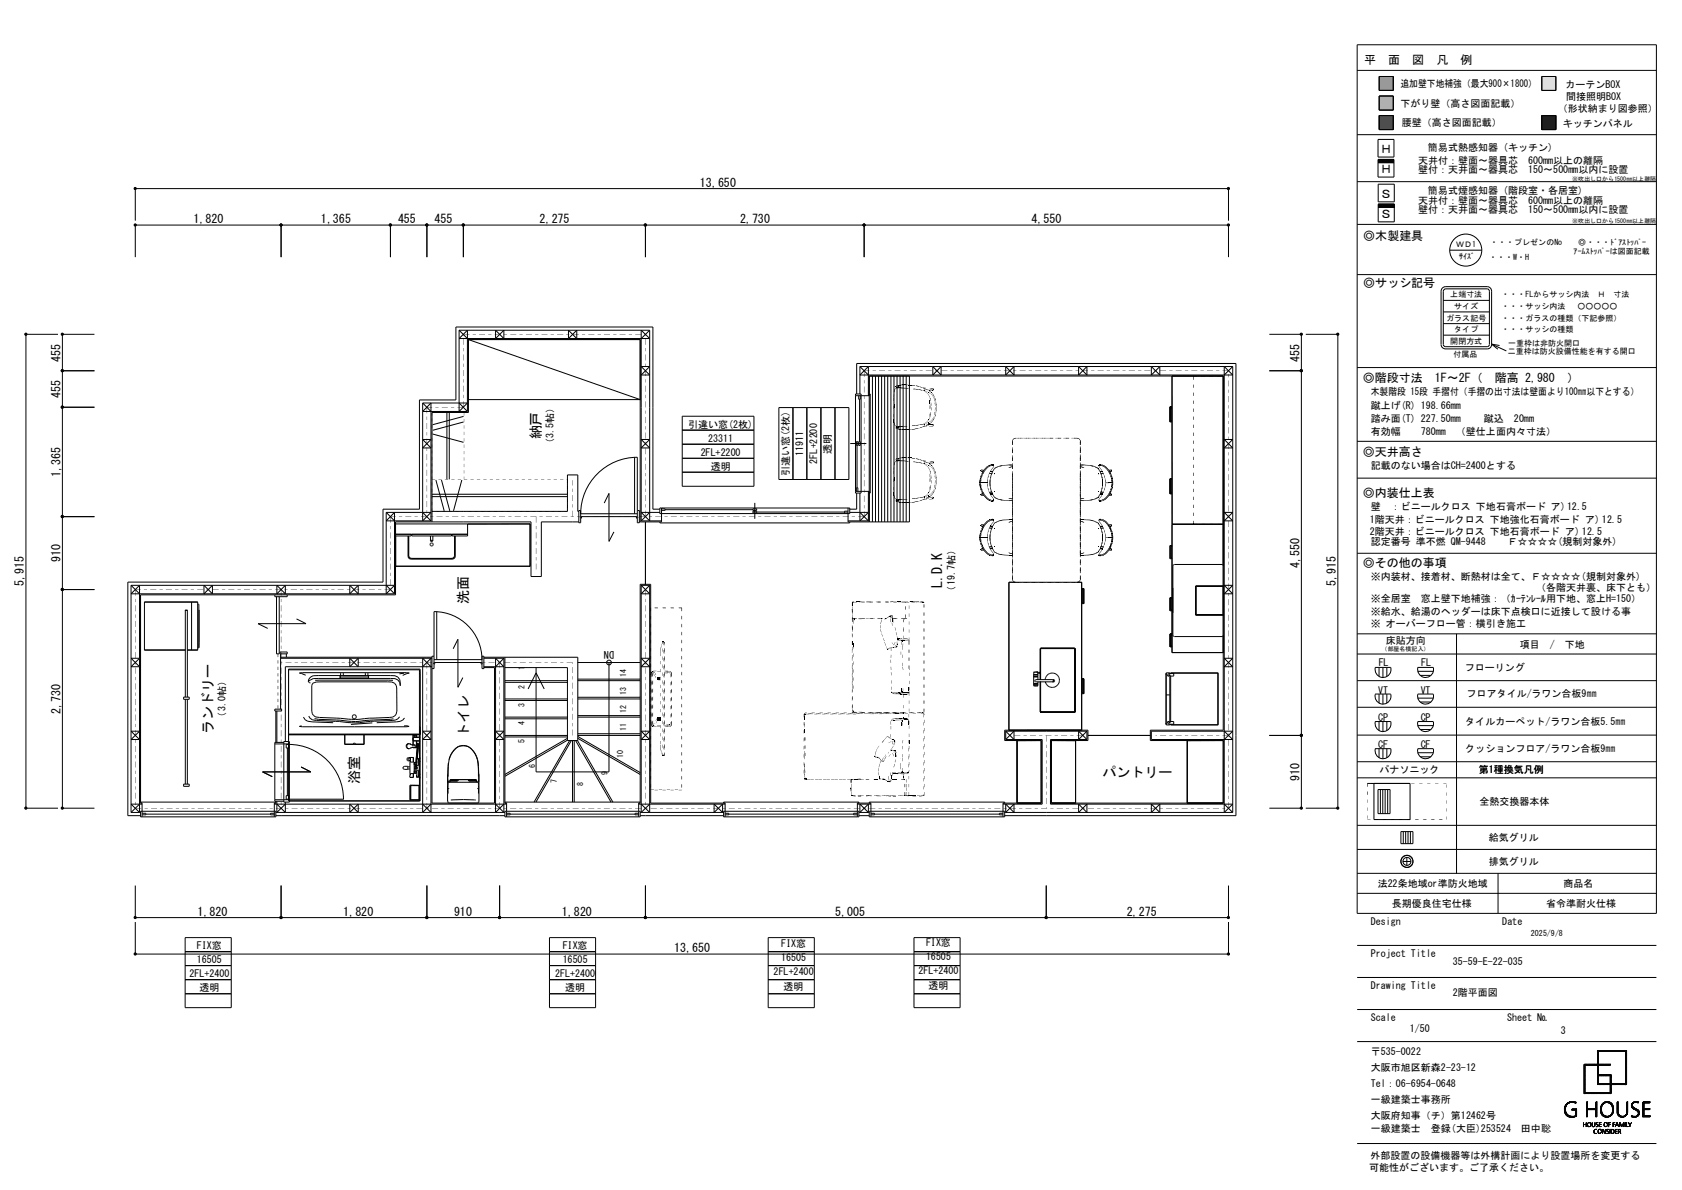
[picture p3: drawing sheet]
<svg xmlns="http://www.w3.org/2000/svg" width="420mm" height="297mm" viewBox="0 0 420 297" stroke-linecap="round" stroke-linejoin="round" font-family="sans-serif">
<defs><g id="words">
<g font-size="3.5">
<text x="135.1" y="109.7" transform="rotate(-90 135.1 109.7)">納戸</text>
<text x="235.3" y="146.8" transform="rotate(-90 235.3 146.8)">L.D.K</text>
<text x="116.9" y="150.7" transform="rotate(-90 116.9 150.7)">洗面</text>
<text x="53.2" y="183.2" transform="rotate(-90 53.2 183.2)">ランドリー</text>
<text x="117" y="184" transform="rotate(-90 117 184)">トイレ</text>
<text x="89.7" y="195.6" transform="rotate(-90 89.7 195.6)">浴室</text>
<text x="275.3" y="193.9">パントリー</text>
</g>
<g font-size="3">
<text x="340.7" y="16.1">平　面　図　凡　例</text>
<text x="344.6" y="38.3">Ｈ</text>
<text x="174.8" y="46.7">13,650</text>
<text x="344.6" y="43.3">Ｈ</text>
<text x="344.6" y="49.4">Ｓ</text>
<text x="48.3" y="55.8">1,820</text>
<text x="80.1" y="55.8">1,365</text>
<text x="99.4" y="55.8">455</text>
<text x="108.5" y="55.8">455</text>
<text x="134.7" y="55.8">2,275</text>
<text x="184.8" y="55.8">2,730</text>
<text x="257.6" y="55.8">4,550</text>
<text x="340.4" y="59.8">◎木製建具</text>
<text x="344.6" y="54.4">Ｓ</text>
<text x="340.4" y="71.7">◎サッシ記号</text>
<text x="15.1" y="90.3" transform="rotate(-90 15.1 90.3)">455</text>
<text x="324.4" y="90.3" transform="rotate(-90 324.4 90.3)">455</text>
<text x="340.3" y="95.3">◎階段寸法　1F～2F（　階高 2,980　）</text>
<text x="15.1" y="99.4" transform="rotate(-90 15.1 99.4)">455</text>
<text x="340.3" y="113.7">◎天井高さ</text>
<text x="15.1" y="119" transform="rotate(-90 15.1 119)">1,365</text>
<text x="340.3" y="124">◎内装仕上表</text>
<text x="15.1" y="140.3" transform="rotate(-90 15.1 140.3)">910</text>
<text x="324.4" y="141.8" transform="rotate(-90 324.4 141.8)">4,550</text>
<text x="340.3" y="141.4">◎その他の事項</text>
<text x="6" y="146.3" transform="rotate(-90 6 146.3)">5,915</text>
<text x="333.5" y="146.3" transform="rotate(-90 333.5 146.3)">5,915</text>
<text x="15.1" y="178.2" transform="rotate(-90 15.1 178.2)">2,730</text>
<text x="324.4" y="194.9" transform="rotate(-90 324.4 194.9)">910</text>
<text x="49.3" y="228.6">1,820</text>
<text x="85.7" y="228.6">1,820</text>
<text x="113.4" y="228.6">910</text>
<text x="140.3" y="228.6">1,820</text>
<text x="208.5" y="228.6">5,005</text>
<text x="281.3" y="228.6">2,275</text>
<text x="168.4" y="237.7">13,650</text>
</g>
<g font-size="2.5">
<text x="349.7" y="21.8">追加壁下地補強（最大900×1800）</text>
<text x="390.9" y="21.9">カーテンBOX</text>
<text x="349.7" y="26.8">下がり壁（高さ図面記載）</text>
<text x="389" y="28.1">（形状納まり図参照）</text>
<text x="391.1" y="25">間接照明BOX</text>
<text x="350" y="31.5">腰壁（高さ図面記載）</text>
<text x="390.3" y="31.6">キッチンパネル</text>
<text x="354.1" y="40.9">天井付：壁面～器具芯　600mm以上の離隔</text>
<text x="356.5" y="37.8">簡易式熱感知器 (キッチン)</text>
<text x="354.1" y="43.3">壁付：天井面～器具芯　150～500mm以内に設置</text>
<text x="354.1" y="50.8">天井付：壁面～器具芯　600mm以上の離隔</text>
<text x="354.1" y="53.3">壁付：天井面～器具芯　150～500mm以内に設置</text>
<text x="356.5" y="48.3">簡易式煙感知器 (階段室・各居室)</text>
<text x="342.3" y="98.7">木製階段 15段 手摺付（手摺の出寸法は壁面より100㎜以下とする）</text>
<text x="342.3" y="102">蹴上げ(R) 198.66mm</text>
<text x="171.8" y="106.7">引違い窓(2枚)</text>
<text x="342.3" y="105.3">踏み面(T) 227.50mm</text>
<text x="370.5" y="105.2">蹴込　20mm</text>
<text x="138.2" y="111.8" transform="rotate(-90 138.2 111.8)">（3.5帖）</text>
<text x="175" y="113.7">2FL+2200</text>
<text x="176.8" y="110.2">23311</text>
<text x="200.5" y="113.8" transform="rotate(-90 200.5 113.8)">11911</text>
<text x="207.6" y="113.2" transform="rotate(-90 207.6 113.2)">透明</text>
<text x="342.3" y="108.6">有効幅</text>
<text x="354.8" y="108.6">780mm　（壁仕上面内々寸法）</text>
<text x="177.5" y="117.2">透明</text>
<text x="197.1" y="118.8" transform="rotate(-90 197.1 118.8)">引違い窓(2枚)</text>
<text x="204" y="115.7" transform="rotate(-90 204 115.7)">2FL+2200</text>
<text x="342.3" y="117.1">記載のない場合はCH=2400とする</text>
<text x="342" y="130.6">1階天井：ビニールクロス 下地強化石膏ボード ア) 12.5</text>
<text x="342.3" y="127.3">壁　：ビニールクロス 下地石膏ボード ア)12.5</text>
<text x="342" y="133.5">2階天井：ビニールクロス 下地石膏ボード ア) 12.5</text>
<text x="342.3" y="136.1">認定番号 準不燃 QM-9448　　Ｆ☆☆☆☆(規制対象外)</text>
<text x="238.4" y="148.6" transform="rotate(-90 238.4 148.6)">（19.7帖）</text>
<text x="342.3" y="144.7">※内装材、接着材、断熱材は全て、Ｆ☆☆☆☆(規制対象外)</text>
<text x="383.5" y="147.6">（各階天井裏、床下とも）</text>
<text x="342.3" y="150.2">※全居室　窓上壁下地補強：（ｶｰﾃﾝﾚｰﾙ用下地、窓上H=150）</text>
<text x="342.3" y="153.4">※給水、給湯のヘッダーは床下点検口に近接して設ける事</text>
<text x="342.3" y="156.6">※ オーバーフロー管：横引き施工</text>
<text x="346.1" y="160.7">床貼方向</text>
<text x="379.5" y="161.8">項目　/　下地</text>
<text x="153.3" y="162.6" transform="rotate(-180 153.3 162.6)">DN</text>
<text x="344.3" y="166.3">FL</text>
<text x="354.9" y="166.3">FL</text>
<text x="365.8" y="167.6">フローリング</text>
<text x="344.1" y="173.1">VT</text>
<text x="354.7" y="173.1">VT</text>
<text x="344.1" y="179.9">CP</text>
<text x="354.8" y="180">CP</text>
<text x="366.2" y="174.1">フロアタイル/ラワン合板9㎜</text>
<text x="56.3" y="180.1" transform="rotate(-90 56.3 180.1)">（3.0帖）</text>
<text x="365.9" y="180.8">タイルカーペット/ラワン合板5.5㎜</text>
<text x="344.1" y="186.7">CF</text>
<text x="354.8" y="186.7">CF</text>
<text x="365.9" y="187.6">クッションフロア/ラワン合板9㎜</text>
<text x="344.4" y="193">パナソニック</text>
<text x="369.3" y="193">第1種換気凡例</text>
<text x="366.9" y="201">全熱交換器本体</text>
<text x="369.2" y="209.9">給気グリル</text>
<text x="369.2" y="215.9">排気グリル</text>
<text x="344" y="221.4">法22条地域or準防火地域</text>
<text x="390.4" y="221.4">商品名</text>
<text x="347.6" y="226.4">長期優良住宅仕様</text>
<text x="386" y="226.4">省令準耐火仕様</text>
<text x="342.3" y="230.8">Design</text>
<text x="375.1" y="230.8">Date</text>
<text x="49.1" y="236.9">FIX窓</text>
<text x="140.5" y="236.9">FIX窓</text>
<text x="195.1" y="239.9">16505</text>
<text x="195.1" y="236.5">FIX窓</text>
<text x="231.2" y="239.7">16505</text>
<text x="231.2" y="236.2">FIX窓</text>
<text x="342.3" y="238.8">Project Title</text>
<text x="47.3" y="243.9">2FL+2400</text>
<text x="49.1" y="240.4">16505</text>
<text x="138.6" y="243.9">2FL+2400</text>
<text x="140.5" y="240.4">16505</text>
<text x="193.2" y="243.5">2FL+2400</text>
<text x="229.3" y="243.2">2FL+2400</text>
<text x="362.8" y="241">35-59-E-22-035</text>
<text x="49.8" y="247.4">透明</text>
<text x="141.1" y="247.4">透明</text>
<text x="195.7" y="247">透明</text>
<text x="231.8" y="246.7">透明</text>
<text x="342.3" y="246.8">Drawing Title</text>
<text x="362.8" y="248.7">2階平面図</text>
<text x="342.3" y="254.8">Scale</text>
<text x="352" y="257.7">1/50</text>
<text x="376.3" y="254.8">Sheet №</text>
<text x="342.3" y="263.4">〒535-0022</text>
<text x="389.8" y="258">3</text>
<text x="342.3" y="267.4">大阪市旭区新森2-23-12</text>
<text x="342.3" y="271.4">Tel：06-6954-0648</text>
<text x="342.3" y="275.4">一級建築士事務所</text>
<text x="342.3" y="279.4">大阪府知事（チ）第12462号</text>
<text x="342.3" y="282.6">一級建築士　登録(大臣)253524　田中聡</text>
<text x="341.9" y="292.3">可能性がございます。ご了承ください。</text>
<text x="342.2" y="289.2">外部設置の設備機器等は外構計画により設置場所を変更する</text>
</g>
<g font-size="2">
<text x="363.6" y="61.8">ＷＤ1</text>
<text x="364.4" y="64.6">ｻｲｽﾞ</text>
<text x="371.8" y="64.8">・・・W・H</text>
<text x="372.1" y="61.1">・・・プレゼンのNo</text>
<text x="392.9" y="63.4">ｱｰﾑｽﾄｯﾊﾟｰは図面記載</text>
<text x="394.1" y="61.1">◎・・・ﾄﾞｱｽﾄｯﾊﾟｰ</text>
<text x="362.1" y="74.3">上端寸法</text>
<text x="363.1" y="77.1">サイズ</text>
<text x="374.9" y="77.1">・・・サッシ内法　 ○○○○○</text>
<text x="374.9" y="74.3">・・・FLからサッシ内法　Ｈ　寸法</text>
<text x="361.1" y="80">ガラス記号</text>
<text x="363.1" y="82.9">タイプ</text>
<text x="374.9" y="82.9">・・・サッシの種類</text>
<text x="374.9" y="80">・・・ガラスの種類（下記参照）</text>
<text x="362.1" y="85.8">開閉方式</text>
<text x="363" y="89">付属品</text>
<text x="376.5" y="88.4">二重枠は防火設備性能を有する開口</text>
<text x="376.6" y="86.4">一重枠は非防火開口</text>
<text x="130.9" y="167.3" transform="rotate(-90 130.9 167.3)">1</text>
<text x="130.9" y="171.9" transform="rotate(-90 130.9 171.9)">2</text>
<text x="156.3" y="173.4" transform="rotate(-90 156.3 173.4)">13</text>
<text x="156.3" y="168.9" transform="rotate(-90 156.3 168.9)">14</text>
<text x="130.9" y="176.4" transform="rotate(-90 130.9 176.4)">3</text>
<text x="156.3" y="178" transform="rotate(-90 156.3 178)">12</text>
<text x="130.9" y="185.5" transform="rotate(-90 130.9 185.5)">5</text>
<text x="130.9" y="181" transform="rotate(-90 130.9 181)">4</text>
<text x="156.3" y="182.5" transform="rotate(-90 156.3 182.5)">11</text>
<text x="133.6" y="191.6" transform="rotate(-90 133.6 191.6)">6</text>
<text x="155.6" y="189.1" transform="rotate(-90 155.6 189.1)">10</text>
<text x="139" y="195.5" transform="rotate(-90 139 195.5)">7</text>
<text x="145.6" y="196.3" transform="rotate(-90 145.6 196.3)">8</text>
<text x="151.7" y="193.5" transform="rotate(-90 151.7 193.5)">9</text>
<text x="382.3" y="233.6">2025/9/8</text>
</g>
<g font-size="1.5">
<text x="392.6" y="45.1">※吹出し口から1500㎜以上離隔</text>
<text x="392.6" y="55.8">※吹出し口から1500㎜以上離隔</text>
<text x="345" y="162.6">（部屋名横記入）</text>
</g>
</g></defs>
<path d="M344.4 19.1h3.5v3.5h-3.5z" fill-rule="evenodd" fill="#979797" stroke="#979797" stroke-width=".25"/>
<g fill="none" stroke="#000" stroke-width=".25">
<path d="M338.9 17.6h74.7M338.9 11.2h74.7v216.8h-74.7zM344.4 19.1h3.5v3.5h-3.5zM385 19.1h3.5v3.5h-3.5zM338.9 33.6h74.7M344.1 34.8h4v4.4h-4zM344.1 39.8h4v4.4h-4zM344.1 39.9h4M344.1 39.8h4M344.4 24h3.5v3.5h-3.5zM344.4 28.8h3.5v3.5h-3.5zM385 28.8h3.5v3.5h-3.5z"/>
<path d="M33.8 55.1v-8h272.9v8M70.2 56.2v8M97.5 56.2v8M106.6 56.2v8M115.7 56.2v8M161.2 56.2v8M215.8 56.2v8M338.9 56h74.7M338.9 45.3h74.7M344.1 40.6h4M344.1 40.5h4M344.1 40.4h4"/>
<path d="M344.1 40.3h4M344.1 40.2h4M344.1 40.1h4M344.1 40h4M344.1 51.7h4M344.1 46h4v4.4h-4zM344.1 51h4v4.4h-4zM344.1 51.6h4M344.1 51.5h4M344.1 51.4h4M344.1 51.3h4M344.1 51.2h4"/>
<path d="M344.1 51.1h4M33.8 64.2v-8h272.9v8M338.9 68.5h74.7M360.4 77.9h11.5M360.4 75h11.5M360.9 71.5h10.4a1.1 1.1 0 0 1 1.1 1.2v13.2a1.07 1.07 0 0 1-1.1 1.2h-10.4M360.9 72.1h10.4l.3 .1 .3 .5-.1 13.6-.5 .2h-10.4M361 72.1l-.4 .2-.2 .4v13.3l.1 .3 .5 .2M361 71.5a1.14 1.14 0 0 0-1.2 1.2v13.2a1.1 1.1 0 0 0 1.2 1.2M362 62.4h8M14.5 83.4h-8v118.3h8M15.6 92.5h8"/>
<path d="M23.6 83.4h-8v118.3h8M114.6 82.4v20.3l2.1-2.1h-11.2M114.6 82.4h47.6M114.6 82.4l2.1 2.1M117 84.8h42.9v45.5M117 84.8v18.2h-9.1v27.3M117 84.8l42.9 14.9h-42.9M123.7 82.4v2.1l2.1-2.1v2.1zM141.9 82.4v2.1l2.1-2.1v2.1zM160.1 91.5h2.1l-2.1 2.1h2.1zM162.2 82.4v47.6l-2.1-2.1h4.7M162.2 82.4l-2.1 2.1"/>
<path d="M213.6 98.3h1.4v24.8h-1.4zM213.6 98.8h3.4M213.9 98.3v-7.6h94.7v112.9h-57.7M214.4 98.8v.9h.4v-.9M214.6 99.7v10.5M214.7 91.5l2.1 2.1M214.7 91.5h93.1M214.7 91.5v6.8M216.8 98.8v-7.3l-2.1 2.1h93.1l-2.1-2.1v111.3l2.1-2.1h-45.5v-16.1h9.1M217 98.3h.3v24.8h-.3M217.8 93.9v36.4M218.6 93.9v36.4"/>
<path d="M219.4 93.9v36.4M220.1 93.9v36.4M220.9 93.9v36.4M221.7 93.9v36.4M222.5 93.9v36.4M223.2 93.9v36.4M224 93.9v36.4M224.7 93.9v36.4M225.5 93.9v36.4M226.3 93.9v36.4M227.1 93.9v36.4h-15.3v-3.5M232.9 91.5v2.1l2.1-2.1v2.1z"/>
<path d="M251.1 91.5v2.1l2.1-2.1v2.1zM269.3 91.5v2.1l2.1-2.1v2.1zM287.5 91.5v2.1l2.1-2.1v2.1zM292.7 93.9v37zM307.8 91.5v111.3M307.8 91.5l-2.1 2.1M316.9 83.4h8.1v118.3h-8.1M316.9 92.5h8.1M326.1 83.4h8v118.3h-8M338.9 91.7h74.7M360.4 80.8h11.5M360.4 83.7h11.5"/>
<path d="M372.4 85.9l3.7 1.7M372.4 85.9l2 .3M372.4 85.9l1.6 1.3M15.6 101.6h8M105.5 100.6v29.4l2.1-2.1h-11.2M105.5 109.7h2.1l-2.1 2.1h2.1zM105.5 100.6l2.1 2.1M108 108.3l7.7 2.1M108.8 119.8l2.1 7.7M110.2 119.8l2.1 7.7M111.6 103v16.6M112.2 103v16.6"/>
<path d="M114.6 100.6l2.1 2.1M115.3 119.8l-2.1 7.7M115.7 103.9l-7.7 2.1M115.7 105.3l-7.7 2.1M116.7 102.7v-20.3l-2.1 2.1h47.6l-2.1-2.1v47.6M116.7 102.7h-11.2l2.1-2.1v29.4M158.5 114.1v14.1M160.1 109.7h2.1l-2.1 2.1h2.1zM170.3 103.9h18v17.5h-18zM170.3 117.9h18M170.3 114.4h18M170.3 110.9h18"/>
<path d="M170.3 107.4h18M194.5 101.7h17.5v18h-17.5zM198 101.7v18M201.5 101.7v18M205 101.7v18M208.5 101.7v18M212.3 110.7h4M213.8 110.2h.4v1h-.4zM214 111.2v10.6M214.4 110.2h.4v1h-.4zM292.1 101.6v3.7M292.1 101.6h.6"/>
<path d="M292.1 105.3h.6M292.2 101.5l-.1 3.8M292.2 119.5l-.1 3.7M292.2 101.5l-.1 .1M292.2 101.5h.5M292.4 105.1h.3M292.7 119.7h-.3v3.4h.3M292.7 101.8h-.3v3.3M292.7 119.5h-.6v3.7M305.7 109.7h2.1l-2.1 2.1h2.1zM338.9 110.2h74.7M338.9 119.3h74.7"/>
<path d="M15.6 128.9h8M96.4 127.9v20.3l2.1-2.1h-65.8M96.4 127.9l2.1 2.1M98.8 130.8h33.5M98.8 133.3h18M98.8 133.8v7.6l33.6-.1M101.9 133.8v5.2l.5 .5 11-.1 .3-.4v-5.2M102 133.8v4.9l.3 .6 .4 .1 10.6-.1 .2-.4v-5.1M102.1 133.8v4.9l.1 .4 .5 .3 10.5-.2 .3-.5v-4.9M102.7 133.3v.5h-3.9M102.8 133.3v.5h9.9v-.5M105.5 127.9l2.1 2.1"/>
<path d="M107.5 134.9h.6M107.5 133.8v1.2M107.5 135h.5M107.5 135l.2 .1 .3-.1M107.6 130h-11.2l2.1-2.1v20.3M107.9 127.6h33.8v-9.1h2.6v9.1h.2M107.9 124h33.8M107.9 123.4h33.8M108.1 133.8l-.1 1.2M116.8 130.8v3h-3.9v-.5M132.3 130.8l.1 10.5M144.5 130.3h-9.3v13.6h-2.6v-13.6h-33.8v18.2h-63.7v51.9h.4v3.5"/>
<path d="M144.5 127.4h.5v3.1h-.5zM145 128.9h14.1M145 128.2h14.1M145.2 128.9v.4h-.2M150.9 125.6l1.2-2.5v12l1.2-2.3M158.9 128.9v.4h.2M159.1 127.4h.5v3.1h-.5v-1.3h.2l-.2-.2v-14.9a14.2 14.2 0 0 0-14.1 14.2M159.6 127.6h.3M160.1 130h5.1M161.2 130.3v15.5M162.2 127.9l-2.1 2.1M164.8 127.1h-1.8v-45.5h-49.2v18.2h-9.1v27.3h-9.1v18.2h-63.7v58.3h3.2"/>
<path d="M164.8 126.8h47.4v1.4h-47.4zM164.8 130.3v.2h47.4v-.2M165.2 126.8v3.5h-5.6M165.2 127h.9v.4h-.9M166.1 127.2h21.9M188 127h.9v.4h-.9zM188 127.6h.9v.4h-.9zM188.5 125.5v4M188.9 127.8h22M211.8 130h5M211.8 127.6h-.9v.4h.9M213.6 122.6h3.4"/>
<path d="M213.8 122.6v-.8h.4v.8M213.9 123.1v4h-1.7M214.7 123.1v6.9l2.1-2.1h-4.6M214.7 127.9l2.1 2.1M216.8 122.6v7.4M217 130.3v-36.4h88.4v88.3h-18.2v2.6h18.2M292.1 136.2v3.2h.6M292.1 123.3h.6M292.1 123.2h.1M292.2 136.2h-.1M292.2 136.2h.1M292.7 136.2h-.6"/>
<path d="M292.7 136.4h-.3v2.9h.3M292.7 130.8h12.7M305.4 130.9h-12.7v32h12.7M305.7 127.9h2.1l-2.1 2.1h2.1zM338.9 138.1h74.7M15.6 147.2h8M32.7 146.1v56.7M32.7 146.1l2.1 2.1M46.2 152.4l.6-.1h-.6l.1 21.7M46.8 152.4v21.6M47.8 150.2v12.1M49.4 150.8h.3v10.9"/>
<path d="M49.7 152.2v9.5M50.9 146.1v2.1l2.1-2.1v2.1zM68.6 148.5v.4h3.1v-.4M69 148.9v14.3h.7v-14.3M69.1 146.1v2.1l2.1-2.1v2.1zM74 154.5l2.4 1.2h-12l2.4 1.1M87.3 146.1v2.1l2.2-2.1v2.1zM96.4 146.1l2.1 2.1M98.5 148.2h-65.8l2.1-2.1v56.7l-2.1-2.1h2.8M109.1 152.7v11.9M132.3 140.7h.1M160.1 146.1v56.7l2.1-2.1"/>
<path d="M160.1 146.1l2.1 2.1h-2.1l2.1-2.1M160.1 146.1h2.1M162.2 146.1v56.7l-2.1-2.1M270.1 147.2h.3M270.1 146.9h.5v3.8h-.5M270.1 146.9h.5M270.3 147.1l.1 .1M270.3 147.1l.1 3.4h-.3M292.1 149.2v3.2h.6M292.1 158.2l.1 3.3M292.1 149.2h.6M292.2 149.2h.5"/>
<path d="M292.2 149.2v3.2M292.2 158.2h.5M292.2 149.2h-.1M292.7 158.2h-.6v3.3h.6M292.7 149.4h-.3v2.9h.3M292.7 158.4h-.3v2.9h.3M298.6 146.3h6.8M298.7 146.3l-.1 7.2h6.8M298.7 146.3v7.2M305.4 146.3v7.1M305.4 158.8h.1M305.4 141.1l-.1-.2h-12.1l-.3 .3v17.5l.3 .2 12.2-.1"/>
<path d="M305.4 153.5h-6.7M305.4 146.3h-6.7M305.4 158.7v.1M305.7 146.1h2.1l-2.1 2.1h2.1zM338.9 158.2h74.7M363.7 158.2v59.8M32.7 164.3h2.1l-2.1 2.1h2.1zM45.8 174h1.4v.5h-1.4zM46.3 174.5v21.2M46.3 162.2h-10.2v-12h13.3v12.1l-2.6-.1M46.8 174.5v21.2M49.7 161.7h-.3"/>
<path d="M68.6 177h1.7v.5h-1.7zM68.9 177.5v7.8M69.1 177.5v7.8M69.9 162.7h1.8v.5h-1.8zM70.1 164h37.8M70.1 164.3h37.8M70.1 163.2v13.8M71.5 163.2v.8M72.1 167.2h32.6v32.7M75.8 179l.4 .6 .6 .4 6.4 .4M76.3 168.5l-1.5-.5h27.4l-1.7 .6M77 170.1l.5 .4"/>
<path d="M77.1 178.7l.3 .6 .6 .4 6.8 .3M78.1 170.6l.9-.4h1.1h17.7l.7 .3 .4 .6 .2 .6v5.8a1.62 1.62 0 0 1-1.9 1.6l-4.1 .1a30.1 30.1 0 0 1-9 0l-4.3-.1a1.63 1.63 0 0 1-1.9-1.6v-6.4zM78.5 179.4l10.3 .7 9.5-.7M78.7 169.8h19.4M85 169.2l7 .1M85 169.3h7M85 168.7h7M85 168.7v.6M85 168v.7M85 168.6l-6.8 .1-1.1 .8-.1 .6M85.7 168v.7M85.7 168.6h5.5"/>
<path d="M87.3 164.3l2.2 2.1v-2.1l-2.2 2.1zM91.2 168v.7M91.9 168v.7M91.9 168.6l6.7 .1a1.97 1.97 0 0 1 1.3 2.5l-.1-.9-.4-.6-.8-.3-19.1-.1-1.3 .1-1.2 .7M92 168.7v.6M92 168.7h.1M99.8 178.9l-.4 .5-1.5 .4-5.4 .2-3.7 .4-4-.3M100.9 168l-1.2 .2M101 179.2l-.5 .5-.6 .3-5.8 .4M105.5 166.4l2.1-2.1v38.5l-2.1-2.1M107.6 166.4l-2.1-2.1v38.5l2.1-2.1M107.9 166.4h-36.7v18.7"/>
<path d="M108.4 163.8h-.5v36.6h15.6v-33.8h-2.7M108.4 165.4h12M108.4 164.6h12M108.5 165.4v.3h-.1M113.2 161.9l1.1-2.3v11.9l1.3-2.4M120.1 165.4v.3h.3M120.4 164.7a12 12 0 0 0-12-12v12.7h-.2l.2 1.5h-.5M120.4 163.8h.4v3.1h-.4zM120.8 164h23.5v20.8h-2.6v-18.2h-15.6M120.8 166.4h5l-2.1-2.1v38.5l2.1-2.1M120.8 164.3h5M125.8 164.3v38.5l-2.1-2.1"/>
<path d="M125.8 164.3l-2.1 2.1M126.1 169.9h15.6M126.1 170.3h15.6M126.1 174.5h15.6M126.1 174.8h15.6M126.1 179h15.6M126.1 179.4h15.6M126.1 164v36.4h.4v3.5M131.9 172l2-4.1 2 4.1M144.3 169.9h15.6M144.3 174.5h15.6M144.3 179h15.6"/>
<path d="M144.3 178.6h15.6M144.3 174h15.6M144.3 169.5h15.6M144.3 165.4h15.6M152.1 165.4v27.3h-18.2v-26.1M160.1 164.3h2.1l-2.1 2.1h2.1zM258.1 170.7h1.1M258.1 168.9h1.1M258.1 168.4v2.8M258.1 168.4h1.1M258.1 171.1h.1M258.1 171.2h1.1h-.2"/>
<path d="M258.1 167.8h1.6M258.1 171.2h.2M258.1 167.8v.6M258.3 167.7l-.2 .1M258.5 167.7l.6 .1M258.5 169.7h.1M258.6 169.7l4.6-.1 .1 .5-.5 .1M259 168h.7M259.2 167.8h.1M259.2 168v1.6M259.2 170.2l-.1 1M259.6 167.9l.1 .1"/>
<path d="M259.7 167.8l.1 .1M259.7 167.8l-.1 .1M259.8 170.2v7.6M259.8 167.9l-.1 .1M259.8 170.2v7.5M259.8 177.7h8.6M259.8 177.7l.2 .1M259.8 177.8h8.5M259.8 170.2v7.5v-.1M259.8 177.6l8.6 .1M259.8 177.8h.2M259.9 161.8l-.1 7.8"/>
<path d="M259.9 161.8l-.1 .1M259.9 161.8h-.1M260 161.8h.1M260 177.7v.1M261 169.6a1.78 1.78 0 0 1 2.6-1.4 1.78 1.78 0 0 1 .2 3 1.78 1.78 0 0 1-2.8-1M262.8 169.6l.3 .3-.2 .3h-4.4l-.1-.3 .1-.2M268.2 161.8l.2 .1zM268.2 177.8h.1M268.3 177.7v.1M268.4 161.9h.1M268.4 161.8l-8.6 .1v7.7M268.4 161.9v15.8l-.2 .1"/>
<path d="M268.4 177.7l-.1 .1M268.4 161.8v15.9M268.4 161.9l-8.6-.1v7.8M270.1 169.6h.3v3.3h-.3M270.1 169.4h.5v3.7h-.5M291.2 173.4h.9M292.1 168.7h1v-.6h-1.3l-.3 .3v.3h.4v-.3h.2v12.1h-.2v-.4h-.4v.4l.3 .3h1.3v-.7h-1M292.1 168.1v-.2l-.9 .2v12.7l.9 .1v-.1M292.3 168h11.9M292.3 168.7v11.4M292.7 162.9h12.7M304.1 167.9l.1 .1"/>
<path d="M304.1 167.9h-11.8v.2M304.1 167.9l.1 13M304.2 168v12.9M305.7 164.3l2.1 2.1h-2.1l2.1-2.1zM338.9 163.2h74.7M338.9 169.9h74.7M338.9 176.5h74.7M343.4 173.2h3.9M343.4 166.6h3.9a1.99 1.99 0 0 1-2 2.5 1.99 1.99 0 0 1-1.9-2.5zM343.4 173.3a1.99 1.99 0 0 0 1.9 2.4 1.99 1.99 0 0 0 2-2.4M344.3 166.6v2.2M344.3 173.3v2.2"/>
<path d="M345.3 166.6v2.5M345.3 173.3v2.5M346.3 166.6v2.2M346.3 173.3v2.2M354 173.2h3.9M354 167.6h3.9M354 174.2h3.9M354 166.6h3.9a1.99 1.99 0 0 1-1.9 2.5 1.99 1.99 0 0 1-2-2.5zM354 173.3a1.99 1.99 0 0 0 2 2.4 1.99 1.99 0 0 0 1.9-2.4M354.6 168.6h2.7M354.6 175.2h2.7M32.7 182.5h2.1l-2.1 2.1h2.1z"/>
<path d="M45.8 195.7h1.4v.6h-1.4zM68.6 199.6h3.7M68.6 185.7h3.7M68.9 200v.4h-.4v3.5M69.1 200v2.8l2.1-2.1M70.9 185.1h1.4v15.1h-1.4zM70.9 185.3h-2.3v14.7h2.3M71.5 185.8h.6v.9h-.6zM71.8 186.7v11.9M72.1 183.4h32.8M72.1 183.3l32.8 .1M72.1 183.2h32.8"/>
<path d="M72.1 185.8a13.7 13.7 0 0 1 13.7 13.7M72.1 199.5v-.9h-.6v.9h14.3M75.2 191.4l2.4 1.3h-12l2.4 1.1M75.3 181.1l-.5 .2h27.4l-1.3-.1M86.1 183.4v2.4h4.8v-2.4M90.8 183.4v2.3h-2.1v-.2h-.4v.2h-2.2M93 180.4l-5.4 .4M100.6 191.7h.1M100.7 191.5l.3-.2h.8v.7h-.8l-.3-.1zM100.7 191.6h-.1M101.6 185.7a.72 .72 0 0 0 0 1M101.6 186.7l.5 .2"/>
<path d="M101.6 186.7l.2 .1M101.8 191.9h.6M101.8 191.4h.6M101.8 185.7a.77 .77 0 0 0 0 1.1M101.8 185.7h-.2M101.8 186.8l.3 .1M102.1 185.6l.4 .2M102.1 185.6l-.3 .1M102.1 185.6l-.5 .1M102.4 189.9h.1M102.4 190.2h1v2.9h-1M102.4 190h.2"/>
<path d="M102.4 189.1h.8v1.1M102.4 189.1h.1M102.4 189.2v.6M102.4 193.5v.5M102.4 194h.8M102.4 196.1h2.2v3.5h-2.2zM102.4 189.1h-.5l-.3 .4 .1 .3 .7 .1v3.6M102.5 189.2v.6M102.5 190v.2M102.5 193.1l-.1 .4M102.5 185.8l1.1 .1M102.5 185.8l.2 .1"/>
<path d="M102.6 196.1v3.5M102.6 189.2h-.5l-.2 .2 .2 .4h.5M102.9 185.9l.8 .1-.2-.1M103 185.9l.1 .1M103.1 184.5v.2M103.1 184.5l.1 .4M103.1 183.5h1M103.1 183.5v.8M103.1 184.7v1.2M103.1 186.6h.1M103.2 183.5v2.4M103.2 186.6h.1"/>
<path d="M103.2 184.9h1.7M103.2 184.9l1.7 .1M103.2 193.1v.9M103.4 192.4h.5v.6h-.3v-.6M103.4 191.4h.2v.5h-.2M103.4 183.4l-.3 .1M103.4 191.4l.6 .1M103.4 192.9h.2M103.4 193h.7M103.4 192.4h.7M103.4 190.4h.7M103.4 190.9h.7"/>
<path d="M103.5 183.6l.1 .3zM103.5 186.5l-.7 .1-.7 .3M103.6 183.9h.1M103.6 185.9l.2 .3-.1 .3-.8 .1 .1-.1M103.6 191.9h.4M103.6 191.9l.3 .1M103.8 190.9l-.1 .4M103.8 183.4l.3 .1M103.8 191.9h.1M103.8 191.4h.2M103.8 190.9v.4M103.9 190.3v.6"/>
<path d="M103.9 190.3h-.3v.6M103.9 191.3l-.3 .1M103.9 191.3l.3 .3-.3 .4M103.9 191.4l.1 .1M103.9 192.9h.2M103.9 192.5h.2M103.9 190.8h.2M103.9 190.9v.4M104 183.5v.5M104 185v1.6M104 191.9h-.6M104 191.5l.1 .1-.1 .3"/>
<path d="M104 189.9v.5M104 190.9v.4l.1-.4M104 191.4l.1 .4-.2 .1M104 189.4h.9M104 189.9h.1M104 193.5h.1M104 189.8h.1M104.1 185v1.6h-1M104.1 183.5v.5M104.1 190v.4M104.1 193.5l-.1 .5 .9-.1M104.1 194v-1.8h.4v1.8"/>
<path d="M104.1 186.9l-.2 2.3M104.2 186.1l-.4 4.2M104.3 185.9l-.1 .6M104.4 185.8l-.3 3.6M104.4 185.5l-.3 .2M104.4 185.5h.1M104.4 185.5l-.3 .3M104.5 185.8l-.4 .3M104.5 185.5v.1M104.5 185.5l-.4 .3M104.5 185.6l-.4 5.5h.4v-1.7h-.5v.5M104.5 186l-.3 3.4"/>
<path d="M104.5 185.6l-.4 .4M104.5 189.4h.3M104.5 193.9h.3M104.5 189.8h.2M104.5 193.5h.2M104.6 189.4l.1 .3M104.7 189.4v4.5M104.7 193.7l-.1 .2M104.7 194l.1 .2M104.8 194.1h.1M104.8 193.3h.1M104.8 189.1h.1"/>
<path d="M104.8 189.2h.1M104.8 189.1v.3M104.8 190v.1M104.8 193.9v.3M104.8 194.2h.1M104.8 189.1l-.1 .2M104.8 190.1h.1M104.9 183.2v16.7h-32.8v-32.9h32.8v16.4M104.9 190l-.1 .1M104.9 184l-1.7 .1-.1 .4M104.9 184h-1.7M104.9 196h-2.5v3.7h2.5"/>
<path d="M104.9 181.4v1.8M104.9 182.3v.9M105.5 182.5h2.1l-2.1 2.1h2.1zM111.8 193.2v1.9M111.8 195.2h.1M111.8 194.6l.1 1.5M111.8 195.1l.1 .1M111.9 195.3h7.6M111.9 196.1v2M111.9 195.2h.5M111.9 190.5l-.1 9.5 .4 .4M112 199.9l-.1 .1"/>
<path d="M112 196.7l.1 .2M112.1 189.6l-.2 4.2M112.4 194.6v.6M112.4 194.8h1.8M112.4 194.9h1.8M112.6 199.7l3.1-.1 3.1 .1M112.6 188.2l-.5 1.4M112.7 188.2l-.6 1.4M113 187.6l-.4 .6M114 186.6l-1 1M114 186.6l-.9 1M114.3 194.9h-1.9"/>
<path d="M114.4 194.6l-.1 .3M114.4 194.8l-.1 .1M114.5 186.3a2.99 2.99 0 0 1 2.4 0M114.5 186.4a3.5 3.5 0 0 1 2.4 0M114.5 186.3l-.5 .3M116.9 186.3l.5 .3M117 194.6v.3M117 194.8v.1M117 194.9h1.9v-.3h-6.5v.6M117.1 194.8h1.8M117.1 194.9h1.8M117.4 186.6l.9 1"/>
<path d="M118.3 187.6l.7 1.2M119 188.8l.3 .8M119 195.1v.1M119 195.2h.5M119 194.6v.6M119.2 189.6l.3 4.2M119.3 189.6l.3 3.7v6.7l-.4 .4M119.4 196.7l-.1 .2M119.4 199.9v.1M119.5 196.1v2M119.5 195.1v.1M119.5 194.6v1.5"/>
<path d="M119.5 193.2v1.9M123.7 182.5h2.1l-2.1 2.1h2.1zM126.1 183.6h15.6M126.1 183.9h15.6M141.7 184.3l-15.6 9M141.7 184.7l-15.6 9.1M142.2 184.8l-8.9 15.4M142.7 184.8l-8.9 15.4M143 184.8v15.4M143.4 184.8v15.4M143.7 184.8l8.9 15.4M144.2 184.8l8.8 15.4"/>
<path d="M144.3 183.6h15.6M144.3 184.3l15.6 9M144.3 183.8l15.6 9M144.3 183.1h15.6M160.1 182.5h2.1l-2.1 2.1h2.1zM251.1 184.6h9.1v16.1h-9.8M251.1 182.5h20.3M251.1 182.5l2.1 2.1v-2.1l-2.1 2.1M251.1 182.5v2.1M251.9 182.2v-36.9h18.2v36.9M254 184.8v15.6M260 184.8h-9.1v-2.6h20.8v2.6h-9.1"/>
<path d="M260 184.8v15.6h-9.6v3.5M260 184.8l-6 .1M262.6 184.8v15.6h42.8v-15.6M262.6 184.8l5.9 .1M268.5 184.8l.1 15.6M268.5 184.9h.1M271.4 182.5l-2.1 2.1v-2.1l2.1 2.1M271.4 182.5v2.1M271.7 183.6h15.5M292.3 180.8v.1h11.9M296.5 184.8v15.6M305.4 184.8l-8.9 .1"/>
<path d="M305.7 182.5l2.1 2.1h-20.3v-2.1h20.3l-2.1 2.1M316.9 183.6h8.1M338.9 194.1h74.7M338.9 183.5h74.7M338.9 190.1h74.7M341.4 195.5h10.7v9.1h-9v-9.1M343.4 180.1h3.9a1.99 1.99 0 0 1-2 2.5 1.99 1.99 0 0 1-1.9-2.5zM343.4 186.9h3.9a1.99 1.99 0 0 1-2 2.5 1.99 1.99 0 0 1-1.9-2.5zM344.1 197.1h3v6h-3zM344.3 180.1v2.2M344.3 186.9v2.2M344.7 197.1v6"/>
<path d="M345.3 197.1v6M345.3 180.1v2.5M345.3 186.9v2.5M345.9 197.1v6M346.3 180.1v2.2M346.3 186.9v2.2M346.5 197.1v6M354 180.1h3.9M354 181.1h3.9M354 186.9h3.9M354 187.9h3.9M354 180.1a1.99 1.99 0 0 0 2 2.5 1.99 1.99 0 0 0 1.9-2.5"/>
<path d="M354 186.9a1.99 1.99 0 0 0 2 2.5 1.99 1.99 0 0 0 1.9-2.5M354.6 182.1h2.7M354.6 188.9h2.7M32.7 202.8h2.4M34.8 200.7l-2.1 2.1M35.1 202.5h33.8v1.4h-33.8zM35.1 200.2h33.8M35.5 203h.9v.4h-.9M36.4 203.2h31.2M68.5 200.7h58M68.5 203h-.9v.4h.9M68.9 203.6h57.2"/>
<path d="M68.9 202.8h57.2M71.2 200.2v2.6l-2.1-2.1M87.3 200.7v2.1l2.2-2.1v2.1zM126.1 202.5h33.8v1.4h-33.8zM126.1 200.2h33.8M126.5 203h.9v.4h-.9M127.4 203.2h31.2M159.5 203.9v-3.5h.4v-54.6h2.6v54.6h18.6v3.5M159.5 200.7h21.6M159.5 203h-.9v.4h.9M159.9 203.6h20.8M159.9 202.8h20.8"/>
<path d="M178.3 200.7v2.1l2.1-2.1v2.1zM180.7 200.4v-.2h33.8v.2M180.7 202.5h33.8v1.4h-33.8zM181.1 203h.8v.4h-.8M181.9 203.2h31.2M214.1 203.9v-3.5h3.4v3.5M214.1 200.7h3.4M214.1 203h-1v.4h1M214.5 203.6h2.5M214.5 202.8h2.5M214.7 200.7v2.1l2.1-2.1v2.1zM217 200.4v-.2h33.9v.2"/>
<path d="M217 202.5h33.9v1.4h-33.9zM217.5 203h.9v.4h-.9M218.4 203.2h31.2M250.4 203h-.8v.4h.8M250.9 202.8h56.9M251.1 200.7l2.1 2.1v-2.1l-2.1 2.1zM268.5 200.4h.1M269.3 200.7l2.1 2.1v-2.1l-2.1 2.1zM287.5 200.7v2.1l2.1-2.1v2.1zM305.7 200.7l2.1 2.1M338.9 218h74.7M338.9 212h74.7"/>
<path d="M338.9 206h74.7M349.8 207.6h3v3h-3zM350.3 215h2M350.4 207.6v3M351 207.6v3M351.3 214v2M351.6 207.6v3M352.2 207.6v3M374.1 218v10M33.8 221v8h272.9v-8M33.8 230.1v8h272.9v-8M46.2 234h11.5v17.5h-11.5z"/>
<path d="M46.2 237.5h11.5M70.2 221v8M106.6 221v8M124.8 221v8M137.2 234h11.5v17.5h-11.5zM137.2 237.5h11.5M161.2 221v8M191.8 234h11.5v17.5h-11.5zM191.8 237.5h11.5M228.2 234h11.5v17.5h-11.5zM228.2 237.5h11.5M261.2 221v8"/>
<path d="M338.9 236h74.7M338.9 223h74.7M46.2 248h11.5M46.2 244.5h11.5M46.2 241h11.5M137.2 248h11.5M137.2 244.5h11.5M137.2 241h11.5M191.8 248h11.5M191.8 244.5h11.5M191.8 241h11.5M228.2 248h11.5"/>
<path d="M228.2 244.5h11.5M228.2 241h11.5M338.9 244h74.7M338.9 252h74.7M338.9 260h74.7M390.6 277.2l.5 .5M390.6 277.1l.4 .4M390.6 277l.4 .5M390.6 276.9l.3 .4M390.6 276.7l.3 .4M390.6 276.6l.3 .4M390.6 276.6l.3 .3"/>
<path d="M390.6 276.5l.3 .3M390.7 277.5l1.3 1.3-.5-.5M390.7 277.4l.5 .5M390.7 277.3l.4 .5M390.7 276.4l.2 .2M390.7 277.6l1.2 1.2M390.7 276.2l.2 .2M390.7 277.7l1.1 1.1M390.8 277.9l.8 .8M390.8 277.8l.9 1M390.8 275.9l.2 .3M390.8 276l.3 .1"/>
<path d="M390.8 275.8l.3 .3M390.9 278.1l.5 .5M390.9 277.2l-.3-.4 .3 .4M390.9 276.7l-.2-.3 .2 .3M390.9 275.7l.2 .4-.2-.3M390.9 275.7l.3 .2-.2-.3 .3 .2M390.9 276.5l-.2-.3 .2 .4M391 275.6l.2 .2M391 276.3l-.3-.2 .3 .3M391.1 275.5l.2 .3M391.1 275.5l.2 .2M391.1 275.5l.3 .2"/>
<path d="M391.2 275.4l.2 .2M391.2 278l-.5-.6 1.4 1.4M391.3 275.3l.3 .2M391.5 275.2l.2 .2M391.5 275.5l-.3-.1 .3 .2M391.6 275.5l-.2-.2 .2 .2M391.6 275.2l.1 .2M391.6 275.1l.2 .2M391.6 275.5l-.2-.2 .1 .2M391.6 278.4l.5 .4M391.7 275.1l.2 .2M391.7 275.1l.3 .2"/>
<path d="M391.7 278.4l.4 .4M391.8 278.4l.4 .4M391.8 278.5l.5 .3-.4-.3M392 278.5l.4 .3-.4-.2M392.1 275l.2 .2M392.1 275l.3 .2M392.1 278.6l.5 .2-.3-.2M392.2 275.2l-.3-.2 .2 .3M392.2 275l.3 .2M392.3 275l.3 .2M392.3 278.6l.3 .2M392.4 275l.3 .2"/>
<path d="M392.4 278.6l.3 .2M392.5 275l.3 .2M392.5 277v.1M392.5 276.9v.2M392.5 276.9l.1 .2M392.5 278.6l.3 .2-.2-.2M392.6 276.8l.3 .3M392.6 275l.3 .2M392.6 278.6l.2 .2M392.6 278.6l.4 .2M392.6 276.8l.4 .3-.3-.3M392.6 275l.4 .2"/>
<path d="M392.7 277.1l-.2-.3 .3 .3M392.7 275l.4 .2M392.7 276.8l.4 .3M392.7 276.8l.3 .3M392.8 278.6l.2 .2M392.8 276.8l.3 .3M392.9 275l.3 .3-.3-.3M392.9 276.8l.3 .3M392.9 275l.5 .3M392.9 278.6l.3 .2M393 276.8l.3 .3-.2-.3M393 275l.4 .4"/>
<path d="M393 278.6l.4 .2M393 276.8l.3 .3M393.1 276.8l.6 .6M393.1 278.8l-.3-.2 .3 .2M393.1 276.8l.6 .5M393.1 275l.4 .4M393.2 276.8l.5 .4M393.2 275l.3 .3-.2-.3M393.3 278.5l.2 .2M393.3 276.8l.4 .4M393.4 276.8l.3 .3M393.4 275l.1 .2-.1-.2"/>
<path d="M393.4 278.1l.3 .4-.3-.3M393.4 278l.3 .4M393.4 278l.3 .3M393.4 277.7l.3 .5-.3-.3M393.4 277.5l.3 .5M393.4 277.4l.3 .3M393.4 277.2l.3 .5M393.4 276.8l.3 .1M393.4 278.7l-.2-.2 .3 .2M393.4 278.4l.2 .2M393.4 278.2l.3 .4M393.4 277.5l.3 .3"/>
<path d="M393.4 277.3l.3 .2M393.5 275.1h.1M393.5 276.8l.2 .1M393.6 276.8l.1 .1M393.7 276.8h.1M395.5 272.9v.1M395.5 272.2l.3 .5M395.5 272.1l.3 .3M395.5 271.9l.3 .4M395.5 271.8l.3 .4M395.5 271.5l.3 .5M395.5 271.4l.3 .3"/>
<path d="M395.5 271.1l.3 .4M395.5 270.9l.3 .3M395.5 270.8l.3 .3M395.5 270.6l.3 .4M395.5 270.5l.3 .3M395.5 270.4l.3 .3M395.5 270.3l.3 .3M395.5 270.2l.3 .4-.3-.3M395.5 268.3l.3 .4M395.5 268.5l.3 .3M395.5 268.8l.3 .3M395.5 268.9l.3 .3-.3-.3"/>
<path d="M395.5 269l.3 .3M395.5 269.1l.3 .3M395.5 269.2l.3 .3-.3-.3M395.5 269.3l.3 .3-.3-.2M395.5 269.4l.3 .3M395.5 269.5l.3 .3M395.5 269.6l.3 .3M395.5 270.1l.3 .3M395.5 269.8l.3 .3M395.5 272.5l.5 .5M395.5 272.7l.4 .3-.4-.2 .2 .2M395.5 265.9l.3 .4"/>
<path d="M395.5 266.3l.3 .2M395.5 266.2l.3 .4-.3-.3M395.5 266.4l.3 .3M395.5 265.7l.3 .3-.2-.1M395.5 265.8l.3 .3M395.5 266.5l.3 .3-.3-.2M395.5 266.7l.3 .2M395.5 266.1l.3 .3M395.5 266.3l.3 .3M395.5 267.2l.3 .5M395.5 266.6l.3 .3M395.5 267.3l.3 .2"/>
<path d="M395.5 267.7l.3 .3M395.5 267.6l.3 .2M395.5 266.8l.3 .3M395.5 267.5l.3 .4-.3-.3M395.5 267.8l.3 .3-.3-.2M395.5 268l.3 .2M395.5 268.3l.3 .2M395.5 267.5l.3 .3M395.5 268.4l.3 .2M395.5 267.6l.3 .3M395.5 268.9l.3 .2M395.5 268.1l.3 .3"/>
<path d="M395.5 268.9l.3 .3M395.5 270.6l.3 .2M395.5 271.4l.3 .2M395.5 271.6l.3 .3M395.5 267.9l.3 .3M395.5 272.8l.2 .2M395.6 265.6l.3 .3M395.6 265.9h.2M395.6 273l-.1-.1 .2 .1M395.7 265.9h.1M395.8 271.5l-.3-.2 .3 .3M395.8 271.2l-.3-.2 .3 .4"/>
<path d="M395.8 268.9l-.3-.3 .3 .4M395.8 269.9l-.3-.2 .3 .3M395.8 270.2l-.3-.3 .3 .4M395.8 265.9l-.3-.3 .3 .3M395.8 267l-.3-.3 .3 .3M395.8 267.2l-.3-.2 .3 .4M395.8 268.3l-.3-.2 .3 .3M395.8 272.8l.2 .2M395.9 272.8l.2 .2M395.9 265.6l.3 .3M395.9 265.9l-.3-.3 .5 .3M395.9 273l-.4-.5 .6 .5"/>
<path d="M396 265.6l.2 .3M396 272.8l.2 .2M396 265.6l.4 .3M396.1 272.8l.3 .2M396.1 265.6l.2 .3M396.2 276.2l.2 .5M396.2 276.1l.2 .4M396.2 275.8l.2 .3M396.2 275.7l.2 .4M396.2 275.5l.2 .4-.2-.3M396.2 275.5l.2 .3M396.2 275.3l.2 .2"/>
<path d="M396.2 275.1l.2 .5M396.2 276.5l.5 .5-.3-.3M396.2 276.4l.4 .6-.4-.5 .2 .4M396.2 278.6l.2 .2M396.2 278.5l.2 .3M396.2 278.3l.2 .5M396.2 278.2l.2 .3-.2-.3M396.2 278l.2 .4-.2-.3M396.2 277.8l.2 .3M396.2 277.5l.2 .4M396.2 277.5l.2 .3M396.2 277.4l.2 .3-.2-.2"/>
<path d="M396.2 277.2l.2 .3M396.2 277l.2 .5-.2-.3M396.2 276.9l.2 .3M396.2 276.7l.2 .5M396.2 272.8l.3 .2-.3-.2M396.2 278.3l.2 .3M396.2 278l.2 .3M396.2 277.7l.2 .3M396.2 277.3l.2 .3M396.2 276.6l.2 .4M396.2 275.4l.2 .3M396.2 278.8v-.2l.1 .2"/>
<path d="M396.2 265.6l.4 .3M396.2 275l.2 .3M396.3 272.8l.2 .2M396.3 272.8l.4 .2M396.3 275h.1M396.4 265.6l.3 .3M396.4 276.2l-.2-.3 .2 .4M396.4 275.3l-.2-.3 .2 .3M396.4 275.2l-.2-.2 .2 .2M396.4 276.9h.1M396.4 278.2l-.2-.3 .2 .3M396.4 277h.1"/>
<path d="M396.5 276.7l.4 .3M396.5 272.8l.2 .2M396.5 265.6l.3 .3M396.6 276.7l.3 .3M396.6 265.6l.3 .3M396.7 276.7l.3 .3M396.7 273l-.2-.2 .3 .2M396.7 272.8l.3 .2M396.8 276.7l.3 .3-.3-.3M396.9 276.7l.3 .3M396.9 273l-.2-.2 .3 .2M396.9 265.6l.3 .3-.2-.3"/>
<path d="M396.9 277l-.3-.3 .4 .3M397 276.7l.3 .3M397 265.9l-.3-.3 .4 .3M397 265.6l.5 .3M397.1 273l-.3-.2 .5 .2M397.1 265.6l.3 .3M397.1 276.7l.4 .3M397.2 272.8l.2 .2M397.2 276.7l.4 .3M397.2 273l-.2-.2 .3 .2M397.2 272.8l.3 .2-.2-.2M397.3 277l-.3-.3 .4 .3"/>
<path d="M397.3 265.6l.3 .3-.3-.3M397.3 276.7l.3 .3M397.3 265.6l.2 .3M397.3 265.6l.4 .3M397.4 276.7l.5 .3M397.4 272.8l.3 .2M397.5 265.6l.4 .3M397.6 273l-.3-.2 .3 .2M397.6 277l-.3-.3 .4 .3M397.6 276.7l.3 .3M397.7 276.7l.3 .3M397.7 265.6l.4 .3"/>
<path d="M397.7 272.8l.3 .2M397.8 276.7l.4 .3M397.8 273l-.3-.2 .4 .2M397.8 272.8l.3 .2M397.8 265.6l.5 .3-.3-.3M397.9 276.7l.3 .3M398 272.8l.1 .2M398 276.7l.4 .3M398 272.8l.3 .2M398.1 265.6l.3 .3M398.1 276.7l.6 .6M398.1 272.8l.3 .2-.3-.2"/>
<path d="M398.1 265.6l.3 .3-.1-.3M398.1 276.7l.6 .7M398.2 276.7l.5 .5-.2-.3M398.2 277l-.3-.3 .4 .3M398.2 272.8l.3 .2M398.2 265.6l.3 .3M398.3 276.7l.4 .5M398.3 272.8l.3 .2M398.3 272.8l.2 .2M398.4 272.8l.3 .2M398.5 276.2l.2 .3M398.5 276.1l.2 .4"/>
<path d="M398.5 275.8l.2 .5M398.5 278.7l.1 .1M398.5 278.6l.2 .2M398.5 278.4l.2 .4-.2-.3M398.5 278.1l.2 .3M398.5 277.9l.2 .3M398.5 277.5l.2 .5M398.5 277.3l.2 .2M398.5 277.1l.2 .5M398.5 276.5l.2 .3M398.5 276.8l.2 .3M398.5 277.2l.2 .2"/>
<path d="M398.5 277.5l.2 .2M398.5 275.3l.2 .2M398.5 275.1l.2 .4-.2-.3M398.5 272.8l.2 .2M398.5 275.3l.2 .3M398.5 275.4l.2 .4M398.5 275.6l.2 .5M398.5 275.8l.2 .3M398.5 265.6l.3 .3M398.5 278l.2 .3M398.5 277.9l.2 .4M398.5 277.7l.2 .3"/>
<path d="M398.5 277.4l.2 .4M398.5 277.3l.2 .4M398.5 278.7v.1M398.5 276.4l.2 .3M398.5 275.3l.2 .4M398.5 275l.2 .2M398.6 272.8l.3 .2M398.6 265.6l.5 .6-.2-.3M398.6 265.9l-.3-.3 .4 .3M398.6 275l.1 .2M398.7 272.8l.3 .2-.2-.2M398.7 275v.2"/>
<path d="M398.7 276.6l-.2-.3 .2 .3M398.7 278.5l-.2-.3 .2 .4M398.7 278.1l-.2-.3 .2 .4M398.7 276.9l-.2-.3 .2 .4M398.7 275.3l-.2-.3 .2 .4M398.7 265.6l.4 .4M398.7 275h.1M398.8 272.8l.3 .2M398.8 265.9l-.1-.3 .4 .5M398.8 265.6l.3 .3M398.9 262.5l.2 .2M398.9 262.4l.2 .2z"/>
<path d="M398.9 262.3l.1 .2M398.9 262.2l.2 .3M398.9 263.6l.2 .3M398.9 263.5l.2 .3-.2-.2M398.9 264.6l.2 .2-.2-.1M398.9 263.4l.2 .2M398.9 263.3l.2 .3M398.9 263.2l.2 .3M398.9 262.8l.2 .3M398.9 263.9l.2 .3M398.9 262.6l.2 .3M398.9 262.5l.2 .3"/>
<path d="M398.9 263.7l.2 .2M398.9 264.8l.2 .3-.2-.2M398.9 263.8l.2 .3M398.9 265l.2 .2M398.9 265.3l.2 .2M398.9 264.2l.2 .3M398.9 265.6l.3 .3M398.9 265.6l.2 .3M398.9 264.7l.2 .3M398.9 265.7l.2 .2M398.9 264.9l.2 .3M398.9 265.9l.2 .2"/>
<path d="M398.9 266l.2 .3M398.9 265.1l.2 .3M398.9 266.1l.2 .3-.2-.2M398.9 266.3l.2 .2M398.9 265.5l.3 .4M398.9 266.6l.2 .2M398.9 266.7l.2 .2M398.9 266.7l.2 .4-.2-.2M398.9 266.2l.2 .3M398.9 266.4l.2 .3M398.9 267.2l.2 .2M398.9 267.2l.2 .3-.2-.2"/>
<path d="M398.9 267.3l.2 .3M398.9 266.8l.2 .3M398.9 267.4l.2 .4-.2-.3M398.9 267.7l.2 .1M398.9 267.1l.2 .3M398.9 267.8l.2 .4M398.9 268l.5 .5zM398.9 267.5l.2 .3M398.9 268.2l.2 .2M398.9 267.7l.2 .3M398.9 268.2l.3 .3zM398.9 268.5l.2 .2"/>
<path d="M398.9 268.1l.4 .4-.2-.2M398.9 268.1l.3 .4M398.9 268.5l.2 .3-.2-.2M398.9 268.6l.2 .3M398.9 268.4l.2 .3M398.9 268.7l.2 .4M398.9 269.1l.2 .4M398.9 269.5l.2 .2-.2-.2M398.9 269.8l.2 .2M398.9 269.7l.2 .3M398.9 270.1l.2 .3M398.9 270.3l.3 .4z"/>
<path d="M398.9 270.4l.3 .3-.3-.1M398.9 270.7h.1M398.9 270.6l.1 .1M398.9 267.3l.2 .2M398.9 265.9l.2 .3M398.9 264.6l.2 .3M398.9 262.2l.3 .3M398.9 272.8l.2 .2M399 262.2l.3 .3M399 262.5l.1 .1M399 272.8l.3 .2M399 262.5h.1"/>
<path d="M399.1 272.8l.4 .2-.3-.2M399.1 268.4l.1 .1M399.1 264.5l-.2-.3 .2 .6M399.1 263.2l-.2-.3 .2 .5M399.1 264.2l-.2-.2 .2 .4M399.1 262.9l-.2-.2 .2 .4M399.1 264l-.2-.3 .2 .3M399.1 265.3l-.2-.3 .2 .3M399.1 265.6l-.2-.3 .5 .6M399.1 265.6l-.2-.2 .4 .5M399.1 266.6l-.2-.2 .2 .3M399.1 267.2l-.2-.3 .2 .4"/>
<path d="M399.1 268.6l-.2-.3 .2 .3M399.1 269.1l-.2-.2 .2 .4M399.1 269.5l-.2-.2 .2 .4M399.1 269.8l-.2-.3 .2 .4M399.1 270.2l-.2-.3 .2 .4M399.1 270.4l-.2-.2 .4 .5M399.1 268.3l.2 .2M399.1 265.7l.1 .2M399.1 265.6l.2 .3M399.2 265.6l.3 .3-.2-.3M399.2 268.3l.3 .2M399.2 270.5l.5 .2"/>
<path d="M399.2 262.2l.3 .3M399.2 265.6l.3 .3M399.3 265.6l.3 .3M399.3 268.3l.3 .2-.2-.2M399.3 262.5l-.2-.3 .4 .3M399.3 262.2l.3 .3-.2-.3M399.3 270.5l.3 .2M399.3 270.7l-.4-.4 .5 .4M399.4 262.2l.2 .3M399.4 265.6l.3 .3M399.4 268.3l.3 .2M399.4 272.8l.3 .2"/>
<path d="M399.4 262.2l.3 .3M399.5 265.6l.3 .3M399.5 270.5l.5 .2M399.5 273l-.3-.2 .4 .2M399.5 265.6l.3 .3-.2-.3M399.6 262.2l.3 .3M399.6 268.3l.3 .2M399.6 276.9l.4 .6-.4-.3 .4 .4M399.6 276.6l.3 .3M399.6 276.6l.3 .4M399.6 276.7l.3 .4M399.6 270.5l.3 .2"/>
<path d="M399.6 276.5l.3 .3M399.7 277.5l1.3 1.3M399.7 277.4l.4 .5M399.7 277.4l.3 .3M399.7 276.4l.2 .3-.3-.2M399.7 276.4l.2 .2M399.7 276.3l.2 .3M399.7 262.2l.3 .3-.3-.3M399.7 268.3l.3 .2-.3-.2M399.7 272.8l.3 .2M399.7 277.3l.3 .4M399.7 277.6l1.2 1.2"/>
<path d="M399.7 277.7l1.1 1.1M399.7 276.1l.3 .3M399.7 273l-.2-.2 .3 .2M399.7 276.2l.2 .3M399.8 272.8l.3 .2-.3-.2M399.8 262.5l-.3-.3 .3 .3M399.8 262.2l.3 .3-.3-.3M399.8 268.5l-.3-.2 .3 .2M399.8 276l.2 .3M399.8 275.8l.3 .2M399.8 272.8l.2 .2M399.8 270.5l.3 .2"/>
<path d="M399.8 265.6l.3 .3M399.8 277.9l.8 .8M399.8 272.8l.5 .2M399.8 273l-.3-.2 .4 .2M399.9 278.1l.4 .5M399.9 275.8l.2 .2M399.9 275.7l.2 .2M399.9 262.2l.3 .3-.2-.3M399.9 265.6l.2 .3M399.9 265.9l-.3-.3 .4 .3M399.9 270.5l.2 .2M399.9 268.3l.2 .2"/>
<path d="M399.9 275.7l.2 .3M399.9 277l-.3-.2 .3 .4M399.9 268.3l.3 .2M400 262.2l.3 .3M400 275.5l.2 .3M400 276.1l-.2-.1 .2 .2M400 275.5l.3 .2M400 265.6l.3 .3M400 268.3l.4 .2-.3-.2M400 268.5l-.2-.2 .2 .2M400 270.5l.3 .2M400 268.5l-.2-.2 .3 .2"/>
<path d="M400 272.8l.6 .2M400.1 275.4l.3 .2M400.2 275.8l-.3-.2 .2 .3M400.2 275.3l.2 .2M400.2 268.3l.3 .2M400.2 265.6l.3 .3M400.2 262.2l.3 .3M400.2 270.5l.3 .2M400.3 275.3l.1 .2M400.3 265.9l-.2-.3 .3 .3M400.3 268.3l.5 .2M400.3 270.5l.3 .2"/>
<path d="M400.3 270.7l-.2-.2 .3 .2M400.3 272.8l.2 .2M400.3 275.3l.2 .2M400.3 262.2l.3 .3M400.3 275.6l-.2-.2 .2 .3M400.3 275.2l.3 .2M400.3 272.8l.3 .2M400.4 262.5l-.3-.3 .3 .3M400.4 268.3l.2 .2M400.4 278.3l.5 .5M400.4 265.6l.3 .3M400.4 272.8l.3 .2"/>
<path d="M400.5 278.7l-.7-.7 .7 .7M400.5 270.5l.3 .2-.2-.2M400.5 275.1l.2 .3-.3-.2M400.5 265.6l.3 .3-.2-.3M400.5 265.9l-.2-.3 .3 .3M400.6 262.2l.3 .3M400.6 268.3l.3 .2M400.6 270.5l.3 .2M400.6 265.6l.2 .3M400.6 275l.2 .3-.2-.2M400.6 265.6l.3 .3M400.6 270.7l-.2-.2 .3 .2"/>
<path d="M400.6 272.8l.2 .2M400.6 278.4l.5 .4-.3-.3M400.6 278.7l-.8-.9 .9 1M400.6 262.5l-.2-.3 .4 .3M400.6 262.2l.6 .3M400.6 272.8l.3 .2M400.6 275l.3 .3M400.7 275l.3 .3M400.7 272.8l.3 .2-.2-.2M400.8 275l.2 .3M400.8 262.2l.2 .3M400.8 265.6l.3 .3"/>
<path d="M400.8 270.5l.3 .2M400.8 278.5l.4 .3M400.9 265.6l.3 .3-.3-.3M400.9 270.5l.3 .2-.3-.2M400.9 275l.3 .2M400.9 268.3l.3 .2M400.9 268.5l-.2-.2 .3 .2M400.9 270.5l.2 .2M400.9 272.8l.2 .2M400.9 265.6l.2 .3M400.9 278.6l.3 .2M400.9 278.6l.4 .2"/>
<path d="M400.9 275l.2 .2-.2-.2M400.9 262.2l.4 .3M400.9 265.9l-.2-.3 .3 .3M400.9 270.7l-.2-.2 .3 .2M400.9 272.8l.3 .2M401 275l.3 .2zM401 265.6l.3 .3M401 268.3l.3 .2M401 270.5l.3 .2M401 272.8l.4 .2M401.1 278.6l.2 .2M401.1 265.6l.3 .3"/>
<path d="M401.1 268.3l.3 .2M401.1 270.5l.3 .2M401.1 268.5l-.3-.2 .3 .2M401.1 262.2l.3 .3M401.1 275l.2 .1M401.2 275l.2 .2M401.2 265.6l.2 .3M401.2 270.5l.2 .2-.2-.2M401.2 275h.1M401.2 262.2l.3 .3-.2-.3M401.2 272.8l.3 .2-.3-.2M401.2 268.3l.2 .2"/>
<path d="M401.2 275l.4 .3M401.2 265.6l.3 .3M401.2 268.3l.3 .2M401.2 270.5l.5 .2M401.2 278.6h.1M401.3 278.7l-.2-.1 .3 .2-.4-.2 .3 .2M401.3 278.6l.2 .2-.2-.2M401.3 275.1l-.2-.1 .3 .2M401.3 278.6l.3 .2-.2-.2M401.3 262.2l.3 .3M401.3 270.5l.2 .2M401.3 278.6l.1 .2"/>
<path d="M401.3 275l.2 .3M401.3 275.1v.1M401.3 275l.3 .3-.3-.3M401.3 268.3l.5 .2M401.3 272.8l.4 .2-.3-.2M401.4 275l.3 .3M401.4 262.2l.2 .3M401.4 268.5l-.2-.2 .2 .2M401.4 275l.5 .4M401.4 278.6l.3 .2-.3-.2M401.4 272.8l.3 .2M401.4 278.6l.3 .2"/>
<path d="M401.4 270.5l.6 .2M401.4 268.3l.3 .2M401.5 278.6l.3 .2M401.5 265.6l.3 .3M401.5 275l.5 .5M401.5 262.2l.3 .3M401.6 278.6l.2 .2M401.6 265.9l-.3-.3 .4 .3M401.6 270.5l.2 .2M401.6 272.8l.1 .2M401.6 262.2l.4 .3M401.6 268.3l.3 .2"/>
<path d="M401.6 272.8l.3 .2M401.7 278.6l.2 .2M401.7 275l1.1 1.1M401.7 278.5l.3 .2M401.7 262.5l-.3-.3 .3 .3M401.7 272.8l.3 .2M401.7 262.2l.3 .3M401.7 265.6l.3 .3M401.7 270.5l.6 .7-.3-.2M401.8 278.5l.2 .2M401.8 268.3l.5 .5zM401.8 272.8l.2 .2"/>
<path d="M401.8 278.5l.3 .2M401.8 265.9l-.2-.3 .4 .3M401.8 265.6l.3 .3M401.8 270.5l.4 .2M401.8 275l1 1M401.9 278.4l.3 .2M401.9 275l.9 .9M401.9 268.3l.4 .4M401.9 272.8l.2 .2M401.9 278.5l.1 .2M401.9 262.2l.3 .3M402 275.1l.7 .6"/>
<path d="M402 268.5l-.3-.2 .6 .6-.3-.3M402 268.3l.3 .3-.1-.1M402 270.5l.3 .2M402 272.8h.1M402 262.5l-.2-.3 .3 .3M402 268.3l.3 .2zM402 268.7l.3 .2M402 268.8l.3 .3-.3-.2M402 269.1l.3 .4-.3-.3M402 269.3l.3 .3M402 269.5l.3 .4-.3-.2M402 269.4l.3 .3"/>
<path d="M402 269.8l.3 .4-.3-.3M402 269.7l.3 .3M402 270.1l.6 .6-.4-.2M402 270.3l.4 .4zM402 271l.3 .4M402 271.1l.3 .3M402 271.2l.3 .4M402 271.4l.3 .5-.3-.3M402 271.7l.3 .2M402 271.7l.3 .4-.3-.2M402 271.9l.3 .3M402 272l.3 .3"/>
<path d="M402 272.1l.3 .4M402 272.3l.3 .3M402 272.2l.3 .2M402 272.5l.3 .3M402 272.5l.3 .4M402 272.8l.3 .2M402 268.7l.3 .3M402 273h.1M402 272.9l.1 .1M402 272.9l.2 .1M402 272.8l.2 .2M402.1 278.3l.2 .2"/>
<path d="M402.1 270.5h.1M402.1 270.7l.2 .3-.4-.5 .4 .4M402.1 265.6h.1M402.1 268.3l.2 .1M402.2 278.6l-.2-.2 .2 .2M402.2 278.3l.2 .2M402.2 265.7l-.2-.1 .2 .2M402.2 275.2l.4 .4M402.2 268.3l.1 .1M402.2 268.5l.1 .1M402.3 275.3l.2 .2M402.3 262.5l-.3-.3 .5 .3"/>
<path d="M402.3 262.2l.3 .3M402.3 268.3h.1M402.3 278.5l-.3-.2 .2 .3M402.3 278.1l.1 .3-.2-.1M402.3 278.1l.2 .2M402.3 269.2l-.3-.3 .3 .4M402.3 270.2l-.3-.2 .3 .3M402.3 272.5l-.3-.2 .3 .4M402.3 270.7l-.3-.2 .3 .3M402.3 275.8l.6 .6-.5-.5M402.4 278l.1 .3-.2-.3M402.4 278l.2 .2"/>
<path d="M402.4 277.9l.3 .2M402.4 262.2l.3 .3M402.4 270.5l.3 .2M402.5 276l.4 .4M402.5 277.7l.3 .3-.3-.2M402.5 276.1l.4 .4-.4-.4M402.5 262.2l.3 .3-.2-.3M402.5 270.5l.3 .2-.3-.2M402.5 270.7l-.5-.5 .6 .5M402.5 277.5l.3 .2M402.5 276.2l.4 .5M402.5 276.1l.4 .4"/>
<path d="M402.6 277.4l.2 .3M402.6 277.3l.2 .3M402.6 277.2l.2 .3M402.6 276.4l.3 .4-.3-.2M402.6 262.2l.4 .3M402.6 276.6l.3 .5-.3-.3M402.6 276.7l.3 .3M402.6 277.2l.3 .3M402.6 277.1l.3 .3M402.6 277l.3 .3M402.6 276.9l.3 .3M402.7 270.5l.3 .2"/>
<path d="M402.8 277.9l-.3-.3 .3 .3M402.8 276l-1.1-1 1.1 1.1M402.8 262.2l.3 .3M402.8 277.7l-.3-.2 .3 .3M402.8 262.2l.2 .3M402.8 276.2l-1.2-1.2 1.2 1.3M402.9 262.2l.4 .3M402.9 270.5l.2 .2M402.9 270.7l-.3-.2 .3 .2M403 270.5l.2 .2M403 270.5l.3 .2M403.1 262.2l.3 .3"/>
<path d="M403.1 270.5l.4 .2M403.2 262.2l.3 .3M403.4 270.5l.3 .2M403.6 262.5l-.3-.3 .5 .3M403.6 262.2l.3 .3-.2-.3M403.6 270.7l-.3-.2 .3 .2M403.6 270.5l.4 .2M403.7 262.2l.4 .3M403.8 276.6l.2 .3M403.8 276.9l.2 .3M403.8 277.2l.2 .4M403.8 277.5l.3 .4"/>
<path d="M403.8 277.6l.4 .5M403.8 277.8l1 1-1-1M403.8 262.2l.2 .3M403.8 270.5l.4 .2-.3-.2M403.8 270.7l-.3-.2 .3 .2M403.8 275.2l.2 .3M403.8 275.5l.2 .5M403.8 275.5l.2 .3M403.8 275.8l.2 .3M403.8 276.2l.2 .4M403.8 277.1l.2 .4-.2-.3M403.8 277.6l.4 .4"/>
<path d="M403.8 277.6l.3 .4M403.8 277l.2 .3M403.8 276.4l.2 .4-.2-.3M403.8 276l.2 .5M403.8 275.7l.2 .4M403.8 275.1l.2 .3M403.8 277.9l.9 .9M403.8 275l.2 .3M403.9 278l.7 .8M403.9 262.2l.3 .3M403.9 278.1l.6 .7M403.9 278.2l.6 .5"/>
<path d="M403.9 275h.1M404 270.5l.3 .2M404 278.3l.4 .4M404 276.9l-.2-.3 .2 .4M404 277.1l-.2-.3 .2 .4M404 277.7l-.2-.3 .3 .3M404 275.3l-.2-.3 .2 .3M404 275.5l-.2-.2 .2 .4M404 276.2l-.2-.3 .2 .4M404 278.3l.3 .3M404 275.2l-.1-.2 .1 .2M404.1 277.8l-.3-.3 .3 .3"/>
<path d="M404.1 270.5l.5 .2M404.2 262.5l-.3-.3 .5 .3M404.2 262.2l.4 .3M404.2 270.5l.3 .2M404.2 278.1l-.4-.4 1.1 1.1M404.4 270.5l.3 .2M404.4 278.3l.5 .5-.4-.4M404.5 270.5l.5 .2M404.5 270.5l.2 .2M404.5 262.2l.3 .3M404.6 278.5l.4 .3M404.6 262.5l-.2-.3 .3 .3"/>
<path d="M404.7 278.5l.3 .4M404.7 278.6l.4 .3-.3-.3M404.7 262.2l.3 .3M404.7 270.5l.4 .2-.3-.2M404.8 262.2l.3 .3M404.9 278.6l.3 .3M404.9 262.5l-.3-.3 .4 .3M404.9 270.5l.3 .2M404.9 262.2l.3 .3M405 278.6l.3 .2M405 270.5l.2 .2M405 278.6l.3 .2-.2-.2"/>
<path d="M405 278.6l.4 .2M405 270.5l.3 .2M405.1 270.5l.4 .2-.3-.2M405.2 262.2l.3 .3M405.2 270.7l-.2-.2 .3 .2M405.3 278.6l.2 .2M405.3 262.5l-.3-.3 .4 .3M405.3 278.6l.3 .2-.3-.2M405.4 278.6l.2 .2M405.5 278.8l-.3-.2 .2 .2M405.5 262.5l-.2-.3 .4 .3M405.5 262.2l.7 .6"/>
<path d="M405.5 270.5l.3 .2M405.5 270.7l-.2-.2 .3 .2M405.6 270.5l.2 .2M405.6 278.5l.2 .2M405.6 278.5l.2 .2-.2-.2M405.7 262.2l.5 .5zM405.7 270.7l-.3-.2 .4 .2M405.7 270.5l.2 .2M405.8 278.7l-.3-.2 .2 .3M405.8 262.2l.4 .4M405.8 278.3l.2 .3M405.8 270.7l-.2-.2 .3 .2"/>
<path d="M405.8 278.3l.3 .2M405.8 278.3l.2 .2M405.8 278.3l.3 .1M405.9 262.2l.3 .3-.3-.2M405.9 270.5l.2 .2M405.9 269.3l.3 .4-.3-.2M405.9 269.1l.3 .4M405.9 268.9l.3 .4M405.9 268.7l.3 .4M405.9 268.6l.3 .3M405.9 268.5l.3 .3M405.9 268.4l.3 .3"/>
<path d="M405.9 268.3l.3 .3-.3-.2M405.9 268.2l.3 .3M405.9 268l.3 .4-.3-.2M405.9 267.7l.3 .3-.3-.3M405.9 267.6l.3 .3M405.9 267.4l.3 .3M405.9 267.3l.3 .3M405.9 267.2l.3 .3M405.9 267l.3 .4-.3-.3M405.9 266.9l.3 .3M405.9 266.6l.3 .4M405.9 266.5l.3 .3"/>
<path d="M405.9 266.4l.3 .3-.3-.2M405.9 266.3l.3 .3M405.9 266.1l.3 .3M405.9 266l.3 .3M405.9 265.9l.3 .3M405.9 265.6l.3 .5M405.9 265.7l.3 .3M405.9 265.5l.3 .3M405.9 265.4l.3 .3-.3-.3M405.9 265.3l.3 .3M405.9 265.2l.3 .3M405.9 265l.3 .4-.3-.2"/>
<path d="M405.9 265l.3 .3M405.9 264.7l.3 .3M405.9 264.6l.3 .3M405.9 264.5l.3 .3M405.9 264.3l.3 .4M405.9 264.2l.3 .3M405.9 264.1l.3 .3-.3-.3M405.9 264l.3 .3M405.9 263.8l.3 .4M405.9 263.7l.3 .3-.3-.2M405.9 263.7l.3 .2M405.9 263.4l.3 .5"/>
<path d="M405.9 263.2l.3 .4M405.9 263l.3 .4M405.9 262.9l.3 .3M405.9 262.8l.3 .3M405.9 262.7l.3 .3-.3-.2M405.9 262.6l.3 .3M405.9 262.2v.1M405.9 270.7l-.1-.2 .3 .2M405.9 270.6l.2 .1M405.9 270.4l.3 .3-.3-.2M405.9 270.3l.3 .3M405.9 270.2l.3 .3"/>
<path d="M405.9 269.8l.3 .3M405.9 269.7l.3 .3M405.9 269.6l.3 .3-.3-.2M405.9 269.5l.3 .3M405.9 268.8l.3 .2M405.9 267.5l.3 .3M405.9 266.2l.3 .2M405.9 264.9l.3 .2M405.9 263.8l.3 .2M405.9 263.5l.3 .2M405.9 262.5l.3 .2M405.9 278.2l.2 .2"/>
<path d="M406 262.2l.2 .2M406 278.6l-.3-.2 .2 .2M406.1 262.2l.1 .1M406.1 277.9l.2 .3M406.1 278l.2 .2-.2-.2 .2 .2-.3-.1 .1 .3M406.1 277.8l.2 .3M406.1 277.7l.3 .3M406.2 269.1l-.3-.2 .3 .3M406.2 268.7l-.3-.1 .3 .3M406.2 268.1l-.3-.3 .3 .4M406.2 267.7l-.3-.2 .3 .3M406.2 267.4l-.3-.1 .3 .2"/>
<path d="M406.2 267l-.3-.3 .3 .4M406.2 266.4l-.3-.2 .3 .3M406.2 266.1l-.3-.2 .3 .2M406.2 265.1l-.3-.2 .3 .3M406.2 265l-.3-.2 .3 .3M406.2 270l-.3-.1 .3 .5M406.2 275l.2 .5-.2-.3M406.2 275.4l.2 .4M406.2 275.7l.2 .3-.2-.3M406.2 276.2l.2 .3M406.2 276.4l.2 .4-.2-.3M406.2 276.6l.2 .5"/>
<path d="M406.2 277l.2 .3M406.2 277.4l.2 .3M406.2 277.5l.2 .3M406.2 277.7l.2 .1M406.2 277.4l.2 .3-.2-.2M406.2 276.9l.2 .2M406.2 275.5l.2 .3M406.2 276.9l.2 .4M406.2 276.6l.2 .3M406.2 276.3l.2 .3M406.2 276l.2 .3M406.2 275.6l.2 .3"/>
<path d="M406.2 275.3l.2 .3M406.2 275.2l.2 .3M406.4 275v.1l-.1-.1 .1 .2-.1-.2 .1 .3M406.4 276.1l-.2-.3 .2 .4M406.4 276.4l-.2-.3 .2 .4M406.4 277.1l-.2-.3 .2 .4M406.4 277.4l-.2-.3 .2 .5M407.3 276l1.1 1M407.3 276.1l.8 .8M407.3 278.4l.4 .4M407.3 278.5l.2 .3M407.4 276.3l.5 .5"/>
<path d="M407.4 278.4l.4 .4M407.4 278.7l-.1-.1 .2 .2M407.4 276.2l.6 .7M407.4 275.5l.2 .2M407.4 275.5l.3 .2M407.4 275.5l.2 .3M407.4 276.3l.4 .5M407.6 275.2l.2 .2M407.6 275.8l-.2-.3 .2 .3M407.6 275.8l-.2-.2 .2 .3-.3-.2 .3 .3M407.6 276.1l-.3-.4 .4 .4M407.6 275.2l.3 .1"/>
<path d="M407.7 275.2l.1 .2-.2-.2 .2 .3-.3-.2 .2 .3-.2-.2M407.7 276.1l-.4-.3 2.1 2.1-.4-.4M407.8 275.1l.3 .2M407.8 278.6l.3 .2-.3-.2M407.9 275l.2 .3M407.9 278.8l-.4-.3 .5 .3M407.9 278.6l.3 .2M407.9 275l.3 .2M408 278.6l.3 .2M408 275l.3 .2M408.1 278.6l.3 .2M408.1 276.5l1.3 1.3"/>
<path d="M408.1 275l.2 .2M408.2 278.6l.3 .2-.2-.2M408.2 275l.3 .2-.2-.2M408.2 276.9l-.9-.8 1 .9M408.3 276.6l1.1 1.1-1-1M408.3 278.6l.3 .2M408.4 275l.2 .2M408.4 274.9l.5 .4-.3-.3M408.4 275l.3 .2M408.4 276.7l1 1M408.5 278.6l.2 .2M408.5 277.1l-1.2-1.2 1.3 1.3"/>
<path d="M408.6 276.8l.8 .8M408.6 278.6l.1 .2M408.6 278.8l-.2-.2 .3 .2M408.6 276.8l.8 .7M408.7 276.9l.6 .6M408.8 275l.4 .3M408.8 278.4l.2 .2M408.8 278.4l.1 .3-.2-.2M408.8 278.4l.2 .2-.2-.2M408.8 278.7l-.2-.2 .3 .2M408.9 276.9l.4 .4M408.9 275l.3 .3"/>
<path d="M408.9 275.3l-.3-.3 .5 .3M408.9 278.2l.3 .2M408.9 278.3l.3 .2-.3-.2M409 275l.2 .2M409 278.1l.2 .2M409 278.1l.2 .3M409 277.6l.4 .4-.4-.3M409 277.7l.4 .3M409 277.9l.3 .4M409.1 275l.1 .1M409.1 277.9l.2 .3M409.1 277.8l.3 .3"/>
<path d="M409.1 277.7l.3 .4M409.4 278.1l-.3-.2 .2 .4M410.2 276.5l.5 .5zM410.2 275l.3 .4M410.2 275.3l.3 .3M410.2 275.7l.3 .3-.3-.3M410.2 275.8l.3 .3M410.2 275.8l.3 .4M410.2 275.9l.3 .5M410.2 276.1l.3 .4M410.2 276.7l.3 .5M410.2 277l.3 .3-.3-.3"/>
<path d="M410.2 277.1l.3 .3M410.2 277.2l.3 .3M410.2 277.2l.3 .5M410.2 277.4l.3 .4M410.2 277.7l.3 .3M410.2 277.8l.3 .4M410.2 278l.3 .4M410.2 278.3l.5 .5M410.2 278.5l.3 .3-.3-.2M410.2 278.7l.2 .1M410.2 278.2l.6 .6M410.2 278l.3 .3"/>
<path d="M410.2 277.6l.3 .4-.3-.3M410.2 276.9l.3 .3M410.2 276.3l.3 .3M410.2 275.6l.3 .3M410.2 278.2l.3 .2M410.2 278.3l.3 .3M410.2 278.8h.1M410.3 275l.3 .3zM410.4 275l.3 .3M410.5 275.1l.4 .2-.3-.3 .4 .3M410.5 275.3l-.2-.3 .2 .3M410.5 275.4l-.3-.3 .3 .4"/>
<path d="M410.5 275.7l-.3-.3 .3 .3M410.5 275.8l-.3-.3 .3 .3M410.5 276.6l-.3-.2 .6 .6M410.5 278.4l-.3-.3 .3 .4M410.5 278.7l-.3-.3 .4 .4M410.5 277l-.3-.4 .3 .4M410.5 275h.1M410.6 278.5l.2 .3M410.6 276.7l.3 .3-.3-.3M410.7 276.7l.3 .3M410.7 275l.4 .3-.3-.3M410.7 277l-.5-.6 .6 .6"/>
<path d="M410.7 278.5l.2 .3M410.8 276.7l.3 .3M410.8 278.5l.3 .3M410.8 275l.4 .3M410.8 276.7l.4 .3M410.8 278.5l.5 .3M410.9 275l.4 .3M410.9 276.7l.4 .3-.3-.3M411 275l.4 .3M411 276.7l.4 .3M411 276.7l.3 .3M411.1 278.5l.5 .3"/>
<path d="M411.2 275l.4 .3M411.2 276.7l.3 .3M411.3 276.7l.4 .3M411.3 278.8l-.3-.3 .4 .3M411.3 278.5l.4 .3M411.3 276.7l.3 .3M411.4 275l.5 .3-.3-.3M411.4 278.5l.2 .3M411.4 278.5l.4 .3M411.4 276.7l.3 .3M411.5 276.7l.3 .3M411.5 278.5l.4 .3"/>
<path d="M411.6 276.7l.4 .2-.3-.2M411.6 278.5l.2 .3M411.6 275l.3 .3M411.7 275l.3 .3-.2-.3M411.7 276.7l.2 .3M411.9 278.5l.2 .3-.4-.3 .3 .3M411.9 276.7l.1 .2M411.9 278.5l.2 .1M411.9 275l.1 .2M412 275h.1M338.9 285.4h74.7M395.4 280.4v.1"/>
<path d="M395.4 281.2h.1M395.4 281v.2M395.4 280.9v.2M395.4 280.7v.1M395.4 280.6l.1 .1M395.4 280.5l.3 .2M395.4 280.3v.2M395.4 280.2v.2M395.4 280.2v.1M395.4 280.2h.1M395.4 280.7h.1M395.4 280.8v.2"/>
<path d="M395.5 280.6l.1 .1M395.7 280.6l.1 .1M395.8 280.6l.3 .4M395.9 280.6v.1M395.9 280.6l.2 .2M396 280.5l.1 .2M396 280.4l.1 .1M396 280.3l.1 .1M396 280.2l.1 .1M396 280.2h.1M396 281l.1 .2M396 281.1l.1 .1"/>
<path d="M396 280.9l.1 .2M396 280.8h.1M396.1 280.2h.1M396.1 280.5v.1M396.4 281l.2 .2M396.4 280.9l.3 .3M396.4 280.8l.1 .1M396.4 280.5l.1 .3M396.4 280.6l.1 .2M396.4 280.8l.1 .2M396.4 281l.3 .2M396.4 280.4l.1 .1"/>
<path d="M396.5 280.5v.1M396.5 280.3v.1M396.5 280.4v.1M396.5 280.2l.1 .1M396.5 280.2h.1M396.6 280.2h.4M396.6 280.2h.1M396.6 281.1l.1 .1M396.7 281.2l.1 .1M396.8 281.2h.1M396.8 281.2h.2M397 280.2l.2 .2"/>
<path d="M397 280.3l-.1-.1 .4 .3M397.1 281v.2M397.1 280.4l.2 .2-.1-.1M397.2 280.9l-.1 .1M397.2 280.6l.1 .4M397.2 280.5l.1 .2M397.2 280.8l.1 .1M397.5 280.8h.1M397.5 280.7l.1 .1M397.5 280.3l.1 .1M397.5 280.2l.1 .1M397.5 280.6l.1 .2"/>
<path d="M397.5 280.5l.1 .2M397.5 280.5l.1 .1M397.5 280.4l.1 .1M397.5 281l.3 .2M397.6 281l.2 .2M397.6 281.1v.1M397.6 281.1l-.1-.2 .3 .4M397.7 281.1l.2 .2M397.8 281.2l.2 .1M397.9 281.2h.1M398 282.6l.4 .4M398 282.5l.1 .2"/>
<path d="M398 282.4l.1 .1M398 282.2l.1 .2M398 282.2l.1 .1M398 282.1l.1 .1M398 282l.1 .2 .1-.2M398.1 282.4v.3M398.1 281.1v.1M398.1 281.2h-.1M398.1 281.1h.1M398.1 281.9h.2M398.2 281v.1M398.2 280.8l.1 .2"/>
<path d="M398.2 280.7l.1 .1M398.2 280.6l.1 .1M398.2 280.4l.1 .1M398.2 280.3l.1 .2M398.2 280.9l.1 .1M398.2 282.9l-.2-.2 .3 .2M398.2 281.9h.1M398.3 282.8l.1 .2M398.3 280.3l-.1-.1 .1 .2M398.3 280.6h.1M398.3 281.9h.1M398.4 281.9h.1"/>
<path d="M398.4 282.9l.1 .1M398.5 282.9h.1M398.5 281.9h.1M398.5 281.8l.2 .1M398.5 281.2h.1M398.5 281.1l.2 .1M398.5 280.3l.1 .1M398.6 282.9h.1M398.6 280.2h.1M398.6 280.2v.1M398.6 281.9h.1M398.6 280.4v.1"/>
<path d="M398.6 280.2h.3M398.7 281.9h.1M398.7 281.2l.1 .1M398.7 280.7l-.2-.2 .2 .2M398.7 280.6l.4 .4M398.7 281.2v.1M398.8 281.2h.1M398.8 280.6l.3 .3-.3-.3M398.8 280.2h.1M398.8 280.8l-.3-.4 .4 .4M398.9 280.2h.1M398.9 280.7l.2 .1"/>
<path d="M398.9 281.1l.1 .1M399 282.5l.4 .4-.1-.1M399 282.4l.1 .2M399 282.4l.1 .1M399 282.3l.1 .1M399 281l.1 .1M399 281.2h-.1M399 281.1h.1M399 282.2h.1M399 282.7l.2 .2M399 282.1h.1M399 282.1l.1 .1"/>
<path d="M399 282l.1 .1M399.1 282.2v.1M399.2 282.7l-.2-.1 .3 .3M399.2 281.9v.2M399.3 281.9h-.1M399.3 282.8h.1M399.3 280.7h.1M399.3 280.4l.1 .1M399.3 281.8v.1M399.3 281.1l.1 .1M399.3 280.9l.3 .3M399.3 280.8l.1 .2"/>
<path d="M399.3 280.8l.1 .1M399.3 280.6l.2 .1M399.3 280.5l.2 .2M399.3 280.2l.1 .2M399.3 280.2l.1 .1M399.4 280.2h.3M399.4 281.8l.1 .1M399.4 281.1l.1 .1M399.5 281.8l.1 .1M399.5 280.2h.1M399.5 281.9h.1M399.6 282.8h.1"/>
<path d="M399.6 282.9h.1M399.6 281.9l-.1-.1 .4 .4-.3-.3 .2 .1M399.6 281.1l.1 .1M399.6 280.7h.1M399.6 280.6l.1 .1M399.6 281.8l.3 .4M399.6 281.9l.3 .2M399.7 280.2h.1M399.7 280.6l.1 .1M399.7 281.1h.1M399.7 282.7l.1 .1M399.7 281.1l.1 .1"/>
<path d="M399.8 282.1l.1 .2M399.8 281.9h.1M399.8 282.4v.3M399.8 282.5h.1M399.8 282.4h.1M399.8 282.3l.1 .1M399.8 282.2l.1 .2M399.8 281.1v.1M400.1 282.8v.1M400.1 282.7l.1 .1M400.1 282.5v.2M400.1 282.4l.1 .2"/>
<path d="M400.1 282.2l.1 .1M400.1 282.1l.1 .1M400.1 282l.1 .2M400.1 281.9l.4 .3M400.2 282.4v.1M400.2 282.3v.1M400.2 282v.1M400.3 282.1l.2 .2M400.3 281.9v.1M400.3 282.1l.3 .3M400.4 282.3l.3 .4M400.4 282.3l.4 .5"/>
<path d="M400.5 280.5l.1 .1M400.5 280.9l.4 .3M400.5 282.5l.4 .4-.3-.2M400.5 280.8l.1 .2M400.5 281l.3 .2M400.6 280.3v.1M400.6 281l.1 .2M400.6 280.4h-.1M400.6 280.5v.3M400.6 280.8h-.1l.1 .1M400.6 280.2v.1M400.6 280.2h.2"/>
<path d="M400.6 282.7l.1 .2M400.7 280.2h-.1M400.8 281.1l.1 .1M400.8 280.2h.1M400.8 282.8h.1M400.8 282.6l.1 .1M400.8 282.3l.1 .1M400.8 282.2l.1 .2M400.8 282.2l.1 .1M400.8 282l.1 .1M400.8 281.9l.1 .1M400.8 281.9h.1"/>
<path d="M400.9 280.1l.1 .1zM400.9 282.2h.1M400.9 282.5v.2M400.9 282.4v.1M400.9 280.2h-.1M400.9 281.1v.1M400.9 281.2h.1M400.9 280.2h.2M401 281.2h.1M401 280.1l.4 .4-.3-.3M401.1 281.1h.1M401.1 281.1l.1 .1"/>
<path d="M401.2 282v.1M401.2 282.9h.1M401.2 282.1v.1M401.2 282.1l.5 .6-.3-.4M401.2 280.2l.2 .1M401.2 282.1l.2 .3M401.2 282.2l.2 .2M401.2 281.9v.1M401.2 281.1h.1M401.2 282.8l.2 .1M401.2 281.9h.2M401.2 280.2l.1 .1"/>
<path d="M401.3 280.9v.2M401.3 282.4l-.1-.2 .2 .2M401.3 280.4l.1 .1h-.1M401.3 281.1h-.1M401.3 281.9h.1M401.3 280.9l.1 .1M401.3 280.7v.1M401.3 280.5l.1 .3M401.3 280.5l.1 .1M401.4 281.9h.1M401.4 282.3l.3 .3-.2-.2M401.5 282.8l.1 .1"/>
<path d="M401.6 281.9h.1M401.6 282.8h.1M401.6 281.2h.1M401.6 281.1l.1 .1M401.6 281l.1 .2-.1-.1M401.6 280.7l.1 .1-.1-.2 .2 .1M401.6 280.4l.1 .1M401.6 280.3l.1 .2M401.6 282.6v.1M401.6 282.7l.1 .1M401.6 280.2l.1 .1-.1-.1M401.6 280.2l.1 .2"/>
<path d="M401.6 280.5l.2 .2-.2-.2 .1 .1M401.6 280.8l.1 .1M401.7 280.2h.1M401.7 281l-.1-.2 .1 .3M401.8 280.6l.1 .1M401.8 280.2h.1M401.9 280.6l.1 .1M401.9 280.2h.1M402 282.2h.1M402 282.1v.1M402 282v.1M402 282.2v.2"/>
<path d="M402 282.3v.1M402 282.4v.1M402 282.5h.1M402 282.8v.1M402 282.7v.1M402 282.6v.1M402 280.6l.1 .1M402 280.2h.1M402 281.9h.1M402 281.9v.1M402.1 280.2h-.1M402.1 280.6v.1"/>
<path d="M402.1 280.2h.1M402.3 282.5l.1 .1M402.3 282.4l.1 .1M402.3 282.3l.1 .1M402.3 282.1l.1 .1M402.3 281.9l.1 .2M402.3 281.9l.1 .1zM402.3 282.6l.1 .1M402.3 282.7l.2 .2M402.3 282.7l.1 .1M402.4 282.9h.1M402.3 281.9h.1"/>
<path d="M402.4 282.2v.2M402.4 282.2v.1M402.5 281.9h.1M402.5 282.8l.1 .1M402.6 282.8l.1 .1M402.6 281.9l.2 .1M402.6 281.9l.1 .1M402.8 280.5v.3v-.1M402.8 280.3h.1M402.8 282.8v.1M402.8 281.9l.3 .3-.4-.3 .1 .1M402.8 281.1v.1"/>
<path d="M402.8 280.8v.1M402.8 281v.1M402.8 282.9h.1M402.8 280.6v-.1l.2 .2M402.8 280.5v-.1v.1M402.8 281.1v-.2v.2M402.8 280.2h.2M402.9 280.2h-.1v.1M402.9 282.7v.1M402.9 280.6l.2 .1M402.9 282.1l.2 .2M403 282.5l.1 .2"/>
<path d="M403 282.2l.1 .2-.1-.2M403 282.5l.1 .1M403 282.4l.1 .1M403 282.3l.1 .1M403 282.1l-.2-.2 .3 .3M403 280.2h.1M403.1 280.6h.1M403.1 282.6l-.3 .3M403.1 280.2h.1M403.2 280.6v.1M403.3 281.2h.1M403.3 280.2h.1"/>
<path d="M403.3 281.1l.1 .1M403.3 282.9h.1M403.3 282.8l.1 .1M403.3 282.6l.1 .1M403.3 282.5l.1 .2M403.3 282.4l.1 .2M403.3 282.4l.1 .1M403.3 282.1l.1 .1M403.3 282l.1 .2M403.3 282.7h.1M403.3 282.4h.1M403.3 281.9h.1"/>
<path d="M403.3 281.9l.1 .1M403.3 282l.1 .1M403.3 282.2l.2 .2M403.3 282.3l.1 .1M403.4 281v.1M403.4 280.9v.1M403.4 280.9l.1 .1M403.4 282.7l.1 .2M403.4 281.9h.1M403.4 280.9h.1M403.4 281.1h-.1M403.4 280.8l.2 .1"/>
<path d="M403.4 280.8h.1M403.5 282.3l.2 .1M403.5 281.9h.1M403.5 280.7l.1 .2-.2-.1M403.5 280.5l.1 .3M403.6 282.9h.1M403.6 281.9h.2M403.6 282.3l.1 .1M403.6 280.5v.1M403.6 280.5h.1M403.6 282.8l.2 .1M403.7 280.2l.3 .4-.1-.1"/>
<path d="M403.7 280.8l.1 .1zM403.7 280.9h.1M403.7 282.3l.1 .1M403.7 280.4l-.1 .1M403.7 280.2l.2 .2M403.7 280.9h.2M403.8 282.3v.1M403.8 282.8l.1 .1M403.8 281.9h.1M403.8 280.2l.1 .1M403.9 280.5l.1 .3M403.9 280.7l.2 .1"/>
<path d="M403.9 280.7l.2 .2M403.9 280.9l.3 .3M404 280.9l.2 .2M404.1 281.1l.1 .1M404.1 281.9h.1M404.1 282.8l.1 .1zM404.1 282.6l.1 .2M404.1 282.4l.1 .3M404.1 282.2l.1 .2M404.1 282.2h.1M404.1 281.9l.1 .3M404.2 281.9h.1"/>
<path d="M404.2 281.2h.1M404.2 282.4l-.1-.1 .1 .1M404.2 282.3l.1 .1M404.3 281.9h.1M404.3 282.3l.4 .4M404.4 281.9h.1M404.4 281.2h.1M404.4 281.1h.1M404.4 280.7l.1 .1M404.4 280.5l.1 .2M404.4 280.6h.1M404.4 280.5l.1 .1"/>
<path d="M404.4 280.2l.3 .3M404.4 280.2l.2 .2M404.5 281.9l.2 .2-.2-.2M404.5 282.3v.1M404.5 280.2h.1M404.5 282.4l-.1-.1 .2 .2M404.5 282.6l.2 .2M404.5 281v.2M404.5 280.7v.2M404.5 280.3l-.1 .1M404.5 280.2l.2 .4-.1-.1M404.5 282.3h.1"/>
<path d="M404.5 281.9l.2 .1M404.5 282.7l.2 .1M404.6 282l.1 .2M404.6 282.7l.1 .2M404.6 282.2h.1M404.6 280.5l.4 .7M404.6 280.6l.2 .2M404.7 282.2l-.1 .1M404.7 280.8l.3 .3M404.7 280.8l.2 .2M404.8 281l.2 .1M404.8 281.1l.2 .1"/>
<path d="M404.9 281.1l.1 .1M405 281.1v.1M405 281l.1 .1M405 280.9h.1M405 281.1h.1M405 280.9l.1 .1M405.1 280.8v.1M405.1 280.7v.2M405.2 280.6l.1 .1M405.2 280.5l.1 .1M405.3 280.7h-.1M405.3 280.5v.1"/>
<path d="M405.3 280.4h.1M405.3 280.3v.1M405.3 280.3h.2M405.3 280.3l.2 .2M405.4 281l.1 .2M405.4 280.9l.1 .1M405.4 280.8l.1 .2M405.4 280.4l.1 .1M405.5 280.2h-.1l.1 .1M405.5 280.7v.1M405.5 280.6v.1M405.5 280.6h.1"/>
<path d="M405.8 281v.2M405.8 280.7v.2M405.8 280.9v.2M405.8 280.8v.2M405.8 280.4v.2M405.8 280.6v.1M405.8 280.4v.1M405.8 280.3v.1M405.8 280.2v.1M405.8 280.2h.1M406.1 280.8l.1 .3M406.1 281.2h.1"/>
<path d="M406.1 281.1l.1 .1M406.1 281l.2 .2M406.1 280.7l.1 .2M406.1 280.6h.1M406.1 280.5l.1 .2M406.1 280.5l.1 .1M406.1 280.4l.1 .1M406.2 280.2h.1M406.2 280.7v.1M406.2 280.3v.1M406.3 281.1l.1 .1M406.4 281.1l.1 .1"/>
<path d="M406.4 281.1l.2 .1M406.6 281.1v.1M406.7 280.3l.3 .5M406.8 280.5l-.3-.3 .5 .4M406.8 280.6l.2 .2M406.9 280.7l.1 .1M407 280.9v.3M407 281v.1M407 281.2h.1M407 280.5l.1 .1M407 280.6v.1M407 280.8v.1"/>
<path d="M407.2 280.4v.1M407.2 280.4l-.1 .2M407.2 280.3l.1 .1M407.2 280.3v.1M407.2 280.2l.1 .1M407.2 280.3h.1M407.4 280.2h.1M407.4 280.2l-.1 .1"/>
<circle cx="366" cy="62.4" r="4"/>
<circle cx="107.8" cy="135.9" r=".39"/>
<circle cx="88.5" cy="178.9" r=".51"/>
<circle cx="152.1" cy="165.4" r=".59"/>
<circle cx="351.3" cy="215" r="1.5"/>
<circle cx="351.3" cy="215" r=".99"/>
</g>
<path d="M344.4 24h3.5v3.5h-3.5z" fill-rule="evenodd" fill="#b2b2b2" stroke="#b2b2b2" stroke-width=".25"/>
<path d="M344.4 28.8h3.5v3.5h-3.5z" fill-rule="evenodd" fill="#4b4b4b" stroke="#4b4b4b" stroke-width=".25"/>
<path d="M385 28.8h3.5v3.5h-3.5z" fill-rule="evenodd" fill="#1d1d1d" stroke="#1d1d1d" stroke-width=".25"/>
<path d="M385 19.1h3.5v3.5h-3.5z" fill-rule="evenodd" fill="#e1e1e1" stroke="#e1e1e1" stroke-width=".25"/>
<g fill="#000">
<path d="M223.2 98.4l-.1 .8zM223.4 97.2l-.1 .7zM223.4 97.2l.5-.3zM223.7 96.5v.2zM223.7 96.5h.6zM223.7 96.4v.2zM223.7 96.7h.2zM223.8 96.6h.6zM223.9 96.7l.3 .1zM223.9 96.9h.6zM223.7 96.4l.2-.1zM224.3 96.5l.1 .2z"/>
<path d="M224.4 96.7l.1 .1zM224.4 96.5l.1 .2zM223.7 96.3h.7zM224.4 96.2l-.1 .3zM224.4 96.7l.3 .1zM223.9 96.8h.5zM224.5 96.2l-.1 .3zM224.5 96.7l.2 .1zM223.9 96.2h.6zM224.4 96.2h.3zM224.5 96.2h.2zM224.7 96.7l.3 .1z"/>
<path d="M224.6 96.1h.3zM224.7 96.1h.3zM225 96.8h.4zM224.9 96.1h.4zM225.3 96.1h.8zM225.4 96.8l.7 .1zM225.4 96.8h.7zM225.3 96l.8 .1zM226.1 96l.8 .1zM226.9 96.1h.7zM227.7 96.1l.7 .2zM228.5 97.1l.8 .2z"/>
<path d="M227.8 96.1l.8 .1zM229.4 97.2l.8 .3zM228.7 97.1l.8 .1zM228.7 96.3l.8 .1zM228.7 96.2l.8 .2zM229.5 96.5l.8 .3zM229.5 97.2l.8 .3zM230.3 97.4l.5 .2zM229.7 96.5l.8 .3zM230.5 96.9l.4 .1zM230.5 97.4l.4 .1zM230.9 97.3v.2z"/>
<path d="M230.8 97.6l.6 .4zM230.8 97.1l.1 .2zM230.8 97l.8 .3zM230.9 97.5l.7 .3zM231.4 98l.4 .5zM231.6 97.3l.8 .1zM231.8 98.5l.4 .7zM232 97.6l.6 .4zM232.1 97.5l.5 .5zM231.9 97.9l.4 .3zM232.2 99.4l.3 .7zM232.2 98.3h.3z"/>
<path d="M232.5 98.4l.2 .1zM232.7 98.5l.1 .2zM232.6 98l.2 .1zM232.7 97.4l.2 .1zM232 97.4h.8zM232.8 98.2l.5 .7zM232.8 98.7l.4 .7zM232.8 96.9l.1 .1zM232.9 97.5l.2-.1zM232.2 97.2h.8zM233 97.2h.2zM233 96.9l.1 .2z"/>
<path d="M233.2 97.2l-.1 .2zM233.1 97l.1 .2zM233.2 99.4l.2 .8zM233 98.4l.3 .7zM233.3 99.1l.3 .8zM223.2 116.6l-.1 .8zM223.2 104.7l.1 .8zM223.4 115.4l-.1 .7zM223.2 100.8l.1 .8zM223.2 119l.1 .8zM223.2 105.5l.2 .7zM223.2 105.5l.2 .6z"/>
<path d="M223.4 115.4l.5-.3zM223.4 106.1l.5 .4zM223.7 106.8v.2zM223.7 114.7v.2zM223.7 114.6l.6 .1zM223.7 114.8l.7 .1zM223.7 106.6v.2zM223.8 106.9l.6 .1zM223.8 106.9l.1 .2zM223.7 114.6v.2zM223.7 114.9h.2zM223.7 106.6h.2z"/>
<path d="M223.9 106.4l.5 .1zM223.9 115.1h.6zM223.9 107l.6 .1zM223.7 114.5h.2zM223.7 106.8h.6zM224.3 106.9l.1 .2zM224.3 114.7l.1 .2zM223.7 106.6l.7 .1zM224.4 106.8l.1 .3zM224.4 106.5l.2 .1zM224.4 114.6l.1 .3zM224.4 106.6l-.1 .3z"/>
<path d="M224.4 107.1l.3 .1zM223.9 106.4h.6zM224.4 106.4l.8 .1zM223.7 114.5h.7zM224.4 114.4l-.1 .3zM224.4 114.9l.3 .1zM223.9 115h.5zM224.5 106.6l-.1 .3zM224.5 107.1l.2 .1zM224.5 114.4l-.1 .3zM224.5 114.9l.2 .1zM223.9 114.4h.6z"/>
<path d="M224.6 107.1l.3 .1zM224.4 106.6h.3zM224.7 114.9l.2 .1zM224.4 114.4l.3-.1zM224.5 106.6h.2zM224.5 114.4h.2zM224.7 114.9l.3 .1zM224.6 106.5h.3zM224.9 107.1l.4 .1zM224.7 114.3h.3zM224.9 114.3h.4zM225 107.1l.4 .1z"/>
<path d="M224.9 106.4l.4 .1zM225.3 114.3h.8zM224.9 106.5h.5zM225.4 115h.7zM225.3 106.4l.8 .1zM226.1 107.2l.8 .1zM225.3 114.2l.8 .1zM226.1 114.2l.8 .1zM226.9 107.2l.7-.1zM227.6 107.1h.8zM226.9 114.3h.7zM227.7 114.3l.7 .2z"/>
<path d="M228.5 106.2l.8-.2zM228.5 107l.8-.2zM228.5 115.3l.8 .2zM227.8 114.3l.8 .1zM227.8 107.1h.8zM228.6 106.2l.8-.1zM229.4 115.4l.8 .3zM229.5 106.8l.8-.2zM228.7 115.3l.8 .1zM228.7 114.5l.8 .1zM228.7 114.4l.8 .2zM229.5 114.7l.8 .3z"/>
<path d="M229.5 115.4l.8 .3zM229.5 106l.8-.1zM230.3 115.6l.5 .2zM230.5 106.5l.4-.1zM229.7 114.7l.8 .3zM229.7 106.7l.8-.2zM229.7 106h.8zM230.5 115.1l.4 .1zM230.5 115.6l.4 .1zM230.3 105.9l.5-.2zM230.9 106v.3zM230.9 115.4v.3z"/>
<path d="M230.8 115.8l.6 .4zM230.5 115l.4 .1zM230.8 105.9l.2 .1zM230.5 106.5l.4-.2zM230.8 115.3l.1 .2zM230.8 115.2l.8 .3zM230.5 105.9h.4zM230.9 115.7l.7 .3zM231.1 106.2l.8 .1zM230.8 105.7l.6-.3zM231.4 116.2l.4 .5zM231.6 115.5l.8 .1z"/>
<path d="M231.8 105.4l.5-.2zM231.8 105.8l.8 .1zM231.1 105.7l.7-.2zM231.8 104.8l-.4 .6zM231.8 116.7l.4 .7zM231.2 106.1l.8-.2zM231.2 106.1l.8-.3zM232 115.8l.6 .4zM231.9 105.8h.2zM232.1 115.7l.5 .4zM232.2 100.1v.7zM231.9 116.1l.4 .3z"/>
<path d="M232.2 104l-.3 .8zM232.2 117.6l.3 .7zM232.4 105.1l.1-.1zM232 105.8l.4-.2zM231.9 105.8l.5-.2zM232.2 105.2l.2-.1zM232.6 105.4l-.1 .1zM232.4 105.6l.1-.1zM232.4 102.8l-.1 .8zM232.5 104.9h.2zM232.4 100.5l.2 .8zM232.4 118.7l.2 .8z"/>
<path d="M232.3 116.4l.2 .1zM232.6 105.3l.2-.1zM232.6 105.4l.2-.2zM232.5 101.6v.8zM232.6 105.3l-.2 .3zM232.5 119.8v.8zM232.5 116.6l.2 .1zM232.7 116.7l.1 .2zM232.8 105.1v.1zM232.7 106.3l.3 .1zM232.6 116.2l.2 .1zM232 115.6h.8z"/>
<path d="M233.2 104.4l-.4 .8zM232.6 104.8l.2-.1zM232.8 116.4l.5 .7zM232.8 116.9l.4 .7zM232.9 106.3h.2zM232.7 105.8l.2 .1zM232.9 115.7l.2-.1zM233 115.1l.1 .2zM232.2 115.3l.8 .1zM233 115.4h.2zM233 105.8l.1 .2zM233.2 106.1l-.1 .2z"/>
<path d="M232.9 115.2h.2zM233.2 115.4l-.1 .2zM232.3 106h.8zM233.1 105.9l.1 .2zM233.1 115.2l.1 .2zM233 106.1h.2zM233.2 104l-.4 .7zM233.2 117.6l.2 .7zM233.6 103.5l-.2 .8zM232.9 116.6l.4 .7zM233.3 104.2l-.4 .7zM233.3 117.3l.3 .8z"/>
<path d="M233.4 102.8l-.1 .8zM233.4 100.5l.2 .8zM233.4 118.7l.2 .8zM233.5 101.6l-.1 .8zM233.5 119.8l-.1 .8zM233.7 102.3v.8zM233.4 99.5l.3 .7zM233.4 117.7l.3 .7zM233.7 103.1l-.2 .8zM233.6 100.3l.2 .7zM233.6 118.5l.2 .8zM233.7 100.9l.1 .8z"/>
<path d="M233.7 119.1l.1 .8zM233.8 101.6l-.1 .8zM233.8 119.8l-.1 .8zM244.9 118.6l-.1 .8zM244.7 119.4l-.1 .8zM245 118.7l-.2 .8zM244.7 119.5l-.1 .8zM245.2 118.7l-.3 .8zM244.9 117.4v.2zM244.9 117.5l.6 .1zM244.9 117.6l.1 .1zM244.9 119.5l-.1 .8z"/>
<path d="M245 117.3h.7zM244.9 117.3v.2zM245.2 118.7l-.2 .8zM245 117.6l.4 .1zM245 117.6l.2 .2zM244.9 119.5v.8zM244.9 117.3h.2zM245.4 117.6l-.2 .7zM245.1 118.3l-.2 .8zM245.5 117.6l-.3 .7zM245.2 117.7l.1 .1zM245.2 117.7h.2z"/>
<path d="M245.6 117.6l-.3 .8zM245.7 117.7l-.3 .7zM245.3 118.4l-.2 .8zM245.3 118.4l-.1 .8zM245.9 117l-.4 .6zM245.5 117.5l-.3 .8zM245.9 117l-.3 .6zM245.1 117.2l.6 .1zM246 117.1l-.3 .6zM245.7 117.6l-.3 .8zM246.1 117.2l-.3 .5zM245.7 117.7l-.4 .7z"/>
<path d="M246.5 116.4l-.5 .7zM245.9 117l.6-.5zM246 117.1l.6-.5zM246.6 116.6l-.4 .6zM246.5 116.4l.6-.3zM246.5 116.5l.6-.3zM246.6 116.6l.6-.3zM246.8 118.7l-.2 .8zM246.5 119.5v.8zM246.6 116.6l.7-.3zM247.2 117.7l-.3 .7zM246.9 118.4l-.2 .8z"/>
<path d="M247.1 116.1l.5-.1zM247.1 118.1l.5 .1zM247.1 118.1h.5zM247.1 116.2h.6zM247.3 119l-.1 .8zM247.2 118.2l.3 .1zM247.2 117.6l.5 .1zM247.2 117.7l.6 .1zM247.2 117.7h.6zM247.5 117.2l-.2 .5zM247.2 116.3l.5-.1zM247.4 119l-.1 .8z"/>
<path d="M247.1 119.8l.1 .8zM247.2 119.8l.1 .8zM247.7 117.8l-.2 .7zM247.4 118.5l-.1 .8zM248 116.6l-.4 .7zM247.8 117.8l-.2 .8zM247.5 118.5l-.1 .8zM247.8 117.9l-.2 .7zM247.6 115.9l.4 .1zM247.7 116.1h.4zM247.7 116.1l.4 .1zM247.3 117.6l.5 .1z"/>
<path d="M247.9 117.5l-.1 .2zM247.8 117.7l-.3 .7zM247.9 117.6v.2zM248.3 116.8l-.4 .7zM247.6 115.9l.3 .1zM248.3 116.9l-.3 .7zM248.1 116.3l-.1 .4zM248.1 116.1l.1 .2zM248.1 116.2l.1 .1zM248.1 116.1h.1zM248.1 116l.1 .2zM248.3 118.2v.2z"/>
<path d="M248.3 116.8l.7-.3zM248.3 116.9l.8-.3zM249 116.5h.5zM249 116.5l.5-.1zM248.3 116.8l.8-.3zM249.4 116.4l.8-.2zM249.4 116.3l.8-.2zM250.4 116.2l.8-.1zM250.4 116.1h.8zM249.6 116.4l.8-.2zM249.6 116.3l.8-.1zM251.8 116.7l.8-.2z"/>
<path d="M251.8 116.6l.8-.1zM251.2 116.1h.8zM252 116l.7 .2zM251.2 116h.8zM252 116l.8 .1zM252.8 109.9v.4zM252 116.1h.8zM252 116h.8zM252 116.6l.8-.1zM253 109.6l-.1 .3zM253 109.6l.3-.2zM253.3 109.3l.3 .1z"/>
<path d="M269 109.3h.3zM269.2 109.4l.3 .2zM269.5 109.6l.2 .3zM269.2 109.4l.4 .2zM269.7 109.9v.4zM269.7 116.1l.9 .1zM269.7 116h.9zM269.8 116.4l.8 .2zM269.8 116.5l.8 .2zM269.8 116h.8zM270.6 116l.8 .1zM270.6 116l.8 .2z"/>
<path d="M269.8 116.1h.8zM269.9 116.5l.8 .2zM269.9 116.5l.8 .1zM271.4 116l.8 .1zM271.4 116.1l.8 .1zM272.2 116.2l.8 .3zM272.2 116.1l.8 .3zM272.3 116.2l.8 .2zM273 116.5h.5zM272.3 116.1l.8 .2zM273.1 116.3l.4 .2zM273.4 116.6l.8 .3z"/>
<path d="M273.5 116.5l.7 .3zM273.5 116.5l.7 .4zM274.2 116.9l.3 .7zM273.6 116.5l.7 .3zM274.2 118.3l.1 .1zM274.2 116.9l.4 .6zM274.4 116.1h.1zM274.4 116.2v.1zM274.4 116.3l.1 .4zM274.3 116.1l.1 .2zM274.4 116.1l.4 .1zM274.4 116v.2z"/>
<path d="M274.5 116l.4 .1zM274.5 115.9h.5zM274.5 116.7l.5 .6zM274.5 117.6l.2 .1zM274.7 117.5v.2zM274.7 117.6l.6 .1zM274.7 117.7l.6 .1zM274.7 117.9l.3 .7zM274.8 117.6l.5 .1zM274.7 117.7l.3 .8zM274.8 116.2l.5 .1zM274.9 116.1l.5 .1z"/>
<path d="M274.9 118.1l.6 .1zM275 118.2h.5zM275 116l.5 .1zM275 118.3l.4-.1zM275 117.3l.3 .4zM275 118.6l.2 .7zM274.7 117.8l.3 .7zM275 118.5l.3 .8zM275.1 119l.1 .8zM274.7 117.7l.6-.1zM275.3 117.7l.3 .7zM275.2 119.8l.1 .8z"/>
<path d="M275.1 119l.2 .8zM275.3 116.3l.6 .3zM275.3 116.3l.7 .3zM275.3 119.8l.1 .7zM275.4 116.2l.7 .3zM275.5 116.1l.6 .3zM275.6 118.4l.2 .8zM275.7 118.7l.2 .8zM275.9 116.7l.5 .5zM275.9 119.5l.2 .8zM275.9 116.6l.6 .5zM276.1 116.5l.5 .5z"/>
<path d="M276.4 117.2l.4 .5zM276.5 117.2l.4 .5zM276.6 117.1l.4 .5zM276.8 117.7l.4 .7zM276.9 117.3h.7zM276.9 117.7l.4 .7zM277 117.6l.5 .6zM277 117.6l.4 .7zM277.1 117.6h.6zM277.1 117.7h.5zM277.2 117.7l.2 .1zM277.2 118.4h.1z"/>
<path d="M277.2 118.4l.2 .8zM276.9 117.7l.3 .7zM277.2 118.4l.3 .8zM277.4 117.7h.2zM276.9 117.3h.6zM277.4 118.4l.3 .7zM277.4 118.4l.2 .7zM277.6 117.6v.1zM277.2 118.7l.3 .8zM277.5 117.2l.1 .1zM277.6 117.4l.1 .2zM277.5 119.5l.2 .8z"/>
<path d="M277.3 118.7l.3 .8zM277.6 117.3v.2zM277.5 118.7l.2 .8zM277.7 119.5l.2 .8zM277.5 118.7l.3 .7zM277.7 119.5l.3 .7zM223.2 122.9l.1 .8zM223.2 123.7l.2 .7zM223.2 123.7l.2 .6zM223.4 124.3l.5 .4zM223.7 125v.2zM223.7 124.8v.2z"/>
<path d="M223.8 125.1l.6 .1zM223.8 125.1l.1 .2zM223.4 124.4l.5 .3zM223.7 124.8h.2zM223.9 124.6l.5 .1zM223.9 125.2l.6 .1zM223.7 125h.6zM224.3 125.1l.1 .2zM223.7 124.8l.7 .1zM224.4 125.1l.1 .2zM224.4 124.7l.2 .1zM224.4 124.8l-.1 .3z"/>
<path d="M224.4 125.3l.3 .1zM223.9 124.6h.6zM224.4 124.6l.8 .1zM224.5 124.8l-.1 .3zM224.5 125.3h.2zM224.6 125.3l.3 .1zM224.4 124.8h.3zM224.5 124.8h.2zM224.7 125.3h.3zM224.6 124.7h.3zM224.9 125.3l.4 .1zM224.7 124.7l.2 .1z"/>
<path d="M225 125.3l.4 .1zM224.9 124.7h.5zM225.3 124.6l.8 .1zM226.1 125.4l.8 .1zM226.9 125.4l.7-.1zM227.6 125.3h.8zM228.5 124.4l.8-.2zM228.5 125.2l.8-.1zM227.8 125.3h.8zM228.6 124.3h.8zM229.5 125.1l.8-.3zM229.5 124.2l.8-.1z"/>
<path d="M230.5 124.7l.4-.1zM229.7 124.9l.8-.2zM229.7 124.2l.8-.1zM230.3 124.1l.5-.1zM230.9 124.2v.3zM230.8 124.1l.2 .1zM230.5 124.7l.4-.2zM230.5 124l.4 .1zM231.1 124.4h.8zM230.8 123.9l.6-.3zM231.8 123.6l.5-.2zM231.1 123.9l.7-.3z"/>
<path d="M231.8 123l-.4 .6zM231.2 124.3l.8-.2zM231.2 124.3l.8-.3zM231.9 124h.2zM232.2 122.2l-.3 .8zM232.5 123.1l-.1 .2zM232 124l.4-.2zM231.9 124l.5-.2zM232.2 123.4l.2-.1zM232.5 123.7l.1-.1zM232.4 123.8l.1-.1zM232.4 121l-.1 .8z"/>
<path d="M232.5 123.1h.2zM232.6 123.5l.2-.1zM232.6 123.6l.2-.2zM232.4 123.7l.2-.1zM232.8 123.3v.1zM232.7 124.5l.2 .1zM233.2 122.6l-.4 .8zM232.8 122.8l-.1 .3zM232.9 124.5h.2zM232.7 124l.3 .1zM232.3 124.1h.8zM233 124l.1 .1z"/>
<path d="M233.2 124.3l-.1 .2zM233 124.2l.2 .1zM233.1 124.1l.1 .2zM233.2 122.2l-.4 .7zM233.6 121.7l-.2 .8zM233.3 122.4l-.4 .7zM233.4 121l-.1 .8zM233.7 120.5v.8zM233.7 121.3l-.2 .8zM244.7 133.4l-.1 .8zM244.7 119.8l-.1 .8zM244.6 134.1l.2 .1z"/>
<path d="M244.6 120.5l.2 .1zM244.6 134.2l.2 .8zM244.6 120.6l.2 .7zM244.6 134.5l.1 .8zM244.6 120.8l.1 .8zM244.9 133.4l-.1 .8zM244.9 132.3l-.1 .8zM244.9 119.8l-.1 .8zM244.7 133.1l-.1 .8zM245 132.3l-.2 .8zM244.7 135.3l.2 .8zM244.8 121.6l.1 .8z"/>
<path d="M244.9 133.4v.8zM244.8 135.3l.2 .8zM244.7 134.2l.2 .8zM244.9 119.8v.8zM244.8 121.6l.2 .8zM244.7 120.6l.2 .7zM244.9 134.1l.8 .1zM244.8 134.4l.1 .8zM244.9 120.5l.8 .1zM244.8 120.8l.1 .8zM244.9 137.1l.6-.1zM245.2 132.3l-.3 .8z"/>
<path d="M244.8 134.2l.2 .8zM244.9 123.4h.6zM244.8 120.6l.2 .7zM244.9 137.3h.8zM244.9 137.2v.2zM244.9 131.1v.1zM244.9 131.1l.6 .2zM244.9 131.2l.1 .1zM244.9 133.1l-.1 .8zM244.9 133.1h.1zM244.9 134.4v.8zM244.9 135.3l.3 .7z"/>
<path d="M244.9 123.7h.8zM244.9 123.6v.1zM244.9 123.4v.2zM244.9 120.8v.8zM244.9 121.6l.3 .7zM245 137.3l.1 .1zM245 136.9h.4zM245 130.9l.7 .1zM244.9 131v.1zM245.2 132.4l-.2 .8zM245 123.7h.1zM245 123.3h.4z"/>
<path d="M245 137l-.1 .2zM245 131.3l.4 .1zM245 131.4h.2zM244.9 133.1v.8zM245 135.2l.2 .8zM244.9 135.2h.1zM245 123.3l-.1 .2zM245 121.6l.2 .7zM245.1 137.4h.6zM244.8 135.6l.3 .8zM245.1 123.7h.6zM244.8 122l.3 .7z"/>
<path d="M244.9 131l.2-.1zM245.4 131.2l-.2 .8zM245.1 132l-.2 .8zM244.9 135.6l.2 .8zM244.9 122l.2 .7zM245.5 131.2l-.3 .8zM245.2 136.4l.2 .8zM245.2 122.7l.2 .8zM245 137l.2-.1zM245.2 131.4l.1 .1zM245.2 131.4h.2zM245.2 136.4l.3 .7z"/>
<path d="M245 123.3h.2zM245.2 122.7l.3 .8zM245.6 131.3l-.3 .8zM245 135.6l.3 .7zM245 121.9l.3 .8zM245.7 131.4l-.3 .7zM245.3 132l-.2 .8zM245.3 136.3l.3 .7zM245.1 135.6l.2 .7zM245.3 122.7l.4 .7zM245.1 121.9l.2 .7zM245.2 136.9h.2z"/>
<path d="M245.3 132l-.1 .8zM245.4 136.3l.4 .6zM245.2 123.2l.2 .1zM245.4 122.6l.4 .7zM245.9 130.6l-.4 .6zM245.1 136.4l.4 .8zM245.1 122.8l.4 .7zM245.9 130.7l-.3 .5zM245.2 136.4l.3 .8zM245.5 137.1l.4 .6zM245.2 122.8l.3 .7zM245.5 123.5l.4 .5z"/>
<path d="M245.6 137.1l.3 .6zM245.6 123.4l.3 .6zM245.1 130.9h.6zM246 130.8l-.3 .6zM245.3 136.3l.4 .7zM245.7 131.3l-.3 .8zM245.7 137l.3 .5zM245.7 123.4l.3 .5zM246.1 130.8l-.3 .6zM245.3 136.4l.4 .6zM245.7 131.3l-.4 .7zM245.7 137l.4 .5z"/>
<path d="M245.7 123.4l.4 .5zM246.5 130l-.5 .7zM246.5 130.1l-.5 .6zM246 137.6l.5 .6zM246 137.7l.5 .6zM246 124l.5 .6zM246.6 130.2l-.5 .7zM246.1 137.5l.5 .6zM246 123.9l.6 .5zM246.6 130.3l-.4 .6zM246.1 123.9l.6 .5zM246.5 133.4v.8z"/>
<path d="M246.5 119.8v.8zM245.7 134.1l.8 .1zM246.5 130l.6-.2zM246.5 130.1l.6-.3zM245.9 137.7l.6 .5zM245.7 120.5l.8 .1zM245.9 124l.6 .6zM245.9 124l.6 .5zM246.5 138.2l.6 .4zM246.4 134.2l.2 .8zM246.5 124.5l.6 .4zM246.5 124.6l.6 .3z"/>
<path d="M246.4 120.6l.2 .7zM246.5 134.4v.8zM246.5 120.8v.8zM246.6 130.2l.6-.2zM246.8 132.4l-.2 .8zM246 137.5l.6 .6zM246.5 133.1v.8zM246.6 130.3l.7-.3zM246.6 138.1l.6 .3zM246.6 135.2l.2 .8zM246.6 124.4l.6 .4zM246.6 121.5l.2 .8z"/>
<path d="M246.6 138.1l.7 .2zM246.6 124.4l.7 .3zM247.2 131.3l-.3 .8zM246.6 135.5l.3 .8zM246.6 121.9l.3 .7zM246.9 132l-.1 .8zM246.9 136.3l.3 .7zM246.9 122.6l.3 .8zM247 136.4h.6zM247 122.8h.6zM247.1 129.7l.5-.1zM247.1 136.5h.5z"/>
<path d="M247.1 131.8h.5zM246.5 138.3l.6 .3zM247.1 122.9h.5zM247.1 131.7h.5zM247.1 138.6l.5 .1zM247.1 133.4l.1 .8zM247.1 124.9l.5 .2zM247.1 129.9l.6-.1zM247.1 138.4h.2zM247.3 132.6l-.1 .8zM247.1 134.2v.8zM247.1 124.8h.2z"/>
<path d="M247.1 120.6v.7zM247.2 131.8l.3 .1zM247.2 138.4l.5 .2zM247.2 133.4l.1 .8zM247.2 124.8l.5 .1zM247.2 136.9h.6zM247.2 131.4h.6zM247.2 131.3l.5 .1zM247.5 130.9l-.2 .5zM247.2 130l.5-.1zM247.4 132.6l-.1 .8zM247.2 134.2v.8z"/>
<path d="M247.1 135l.3 .7zM247.2 120.6v.7zM247.1 121.3l.3 .8zM247.3 131.3h.5zM247.3 138.3l.4 .2zM247.3 137l.2 .5zM247.3 124.7l.4 .1zM247.3 123.3l.2 .6zM247.3 137.1l.5-.1zM247.2 135l.3 .7zM247.3 123.4h.5zM247.2 121.3l.3 .8z"/>
<path d="M247.3 135.4l.1 .8zM247.3 121.8l.1 .8zM247.7 131.4l-.2 .8zM247.1 136.5l.4-.1zM247.4 132.2l-.1 .8zM247.4 135.3l.1 .8zM247.5 136.1l.2 .8zM247.1 122.8h.4zM247.4 121.7l.1 .8zM247.5 122.5l.2 .8zM248 130.3l-.4 .6zM247.2 137l.3 .5z"/>
<path d="M247.8 131.4l-.2 .8zM247.6 129.5l.4 .1zM247.4 136.4h.2zM247.6 137.5l.4 .6zM247.5 132.2l-.1 .8zM247.8 131.5l-.2 .7zM247.6 136.1l.3 .8zM247.6 123.8l.4 .6zM247.6 122.5l.2 .7zM247.6 138.7h.4zM247.6 136.1l.2 .7zM247.6 122.5l.2 .6z"/>
<path d="M247.6 125l.4 .1zM247.7 129.7l.4 .1zM247.7 129.8h.4zM247.2 138.4l.5 .1zM247.7 124.8l.4 .1zM247.2 136.9l.5 .1zM247.3 131.2l.5 .2zM247.7 138.4l.4 .1zM247.2 123.3l.5 .1zM247.4 131.2l.4 .1zM247.9 131.1l-.1 .3zM247.4 136.2l.4 .8z"/>
<path d="M247.2 123.2l.6 .1zM247.4 122.6l.4 .8zM247.8 131.4l-.3 .7zM247.5 136.1l.3 .8zM247.8 136.9l.1 .3zM247.8 123.4l.1 .2zM247.9 131.2v.2zM248.3 130.5l-.4 .7zM247.9 136.9v.3zM247.8 137l.1 .2zM247.9 123.3v.2zM248.3 130.6l-.3 .6z"/>
<path d="M247.9 137v.2zM247.9 137.2l.4 .6zM247.9 123.5l.4 .7zM248.1 130l-.1 .3zM248 138.7h.1zM248 125.1h.1zM247.9 123.5l.4 .6zM248 138l.1 .4zM248 124.4l.1 .4zM248.1 129.8l.1 .2zM248.2 138.6l-.1 .1zM248.1 138.3l.1 .2z"/>
<path d="M248.2 124.9l-.1 .2zM247.7 124.9l.4 .1zM248.1 124.9h.1zM248.1 124.7l.1 .1zM248.1 129.8h.1zM248 138.1l.1 .3zM248.1 138.4v.2zM248.1 124.8l.1 .1zM248.1 129.6l.1 .2zM248.3 131.9v.1zM248.3 130.5l.7-.3zM248.2 122.7l.1 .1z"/>
<path d="M248.3 130.6l.8-.3zM248.3 137.8l.7 .4zM248.3 124.2l.7 .4zM248.4 137.8l.7 .3zM248.4 124.1l.6 .4zM249 130.2l.5-.1zM249 130.1l.5-.1zM248.3 137.8l.8 .3zM248.4 137.8l.7 .4zM248.4 124.1l.7 .4zM248.4 124.2l.7 .3zM248.3 130.5l.8-.3z"/>
<path d="M249.1 138.1l.4 .2zM249.1 138.2l.4 .1zM249.1 124.5l.4 .1zM249.1 124.5l.4 .2zM249.4 130l.8-.2zM249.4 129.9l.8-.1zM249.5 138.2l.7 .3zM249.5 138.3l.7 .3zM249.5 124.5l.7 .3zM249.5 124.6l.7 .3zM250.4 129.8h.8zM250.4 129.7h.8z"/>
<path d="M249.6 138.3l.8 .1zM249.6 138.3l.8 .2zM249.6 124.6l.8 .2zM249.6 124.7l.8 .1zM249.6 130l.8-.1zM249.6 129.9l.8-.1zM250.4 138.5l.8 .1zM250.4 138.4l.8 .2zM250.4 124.8l.8 .2zM250.4 124.8l.8 .1zM251.8 130.3l.8-.1zM251.8 130.3l.8-.2z"/>
<path d="M251.9 138l.7 .1zM251.9 137.9l.7 .3zM251.8 124.4l.8 .1zM251.9 124.3l.7 .2zM251.2 138.5h.8zM251.2 124.8l.8 .1zM251.9 124.9l.8 .1zM251.2 129.8h.8zM252 129.6l.8 .1zM252 138.6l.8 .1zM251.2 138.6h.8zM252 125l.8-.1z"/>
<path d="M251.2 124.9l.8 .1zM251.2 129.7h.8zM252 138l.8 .2zM252 138l.8 .1zM252 124.4l.8 .2zM252 124.3l.8 .2zM252 130.3l.8-.2zM252 130.3l.8-.1zM252 124.9h.8zM252 125h.8zM269.7 124.6l.9-.2zM269.7 124.5l.9-.2z"/>
<path d="M269.7 138.6l.9 .1zM269.7 138.2l.9-.2zM269.7 138.1l.9-.1zM269.7 129.6l.9 .1zM269.8 124.8l.8 .2zM269.8 124.9l.8 .2zM269.8 130.1l.8 .2zM269.8 130.1l.8 .3zM270.6 125l.8-.1zM269.8 124.9l.8 .1zM270.6 138.6h.8zM269.8 138.6l.8 .1z"/>
<path d="M269.8 129.6l.8 .1zM270.6 124.9l.8-.1zM269.8 124.9h.8zM270.6 138.5h.8zM270.6 129.6l.8 .2zM270.6 129.7l.8 .1zM269.9 130.2l.8 .1zM269.9 130.1l.8 .2zM269.9 124.5l.8-.1zM269.9 138.1l.8-.1zM272.2 124.8l.8-.2zM272.2 124.8l.8-.1z"/>
<path d="M272.2 138.4l.8-.1zM272.2 138.5l.8-.2zM271.4 129.7h.8zM271.4 129.8h.8zM271.4 124.8h.8zM271.4 124.9h.8zM271.4 138.5h.8zM271.4 138.6h.8zM272.2 129.8l.8 .3zM272.2 129.7l.8 .3zM273 124.6l.5-.1zM273 138.3l.5-.2z"/>
<path d="M272.3 129.8l.8 .2zM272.3 124.8l.8-.2zM273.1 124.7l.4-.1zM272.3 138.4l.8-.1zM273.1 138.3l.4-.1zM273 130.1l.5 .1zM272.3 129.8l.8 .1zM272.3 124.8l.8-.1zM272.3 138.5l.8-.1zM273.1 130l.4 .1zM273.4 124.5l.8-.3zM273.4 138.1l.8-.3z"/>
<path d="M273.5 124.5l.7-.3zM273.5 138.2l.7-.3zM273.4 130.3l.8 .3zM273.5 130.2l.7 .3zM274.5 123.5l-.3 .6zM274.5 137.1l-.3 .7zM273.4 124.4l.8-.3zM274.2 130.6l.3 .6zM274.6 123.5l-.3 .7zM274.6 137.2l-.3 .6zM273.6 130.1l.7 .4zM273.5 124.5l.8-.3z"/>
<path d="M273.5 138.1l.8-.3zM274.2 130.6l.4 .6zM274.3 122.6v.2zM274.3 136.3v.1zM274.5 124.4l-.1 .4zM274.5 138l-.1 .4zM274.4 129.8h.1zM274.4 129.8v.2zM274.4 124.9v.2zM274.4 124.8v.1zM274.4 124.9h.1zM274.4 138.6v.1z"/>
<path d="M274.4 138.4v.1zM274.4 130l.1 .3zM274.4 124.8l.4 .1zM274.4 138.5h.5zM274.4 138.5l.4 .1zM274.5 125.1h.5zM274.4 129.6v.2zM274.5 129.7h.4zM274.5 129.5l.4 .1zM274.5 129.8h.4zM275 123.8l-.4 .6zM274.7 123.3l-.1 .2z"/>
<path d="M275 137.5l-.4 .6zM274.5 138.8h.1zM274.7 136.9l-.1 .3zM274.6 125.1h.4zM274.6 138.7l.4 .1zM274.5 130.3l.5 .6zM274.5 131.2l.2 .2zM274.7 123.3v.3zM274.6 129.5h.4zM274.5 129.6h.1zM274.7 136.9v.3zM274.7 131.1v.3z"/>
<path d="M275 122.5l-.3 .6zM275 122.5l-.3 .7zM275 136.1l-.3 .7zM275 136.1l-.3 .8zM275 122.6l-.2 .8zM274.7 131.3l.6 .1zM274.7 136.9h.6zM275 136.2l-.2 .8zM274.7 131.6l.3 .6zM274.7 131.5l.3 .7zM274.7 123.4h.5zM274.7 123.4h.6z"/>
<path d="M274.8 136.9l.4 .1zM274.8 131.3l.5 .1zM274.7 137l.6 .1zM274.7 131.4l.3 .8zM274.8 124.9l.6-.1zM274.8 124.8h.5zM274.4 124.9l.4 .1zM274.8 138.6l.6-.2zM274.8 138.5l.5-.1zM274.8 129.9l.5 .1zM274.8 129.8l.6 .1zM274.9 131.7l.6 .1z"/>
<path d="M274.5 138.7l.4 .1zM275 122.8l.5 .1zM275 125.1l.5-.1zM275.1 121.7l-.1 .8zM275 132h.1zM275 131.8l.5 .1zM275 136.4l.5 .1zM275 138.7l.5-.1zM275.1 135.3l-.1 .8zM275 122.7l.5 .1zM275.3 123.3l-.3 .6zM275.2 121.8l-.1 .8z"/>
<path d="M275 129.5l.5 .2zM275 136.4h.5zM275.3 137l-.3 .5zM275.2 135.4l-.1 .8zM275 131.9h.4zM275 136.4h.1zM275 130.9l.3 .5zM275 132.2l.2 .8zM275 122.5l-.2 .8zM275 136.1l-.2 .8zM275 132.2l.3 .8zM275.3 120.5v.8z"/>
<path d="M275.3 134.2v.8zM275.1 132.6l.1 .8zM275.6 122.6l-.3 .8zM274.7 131.4l.6-.2zM275.5 136.3l-.2 .7zM275.2 133.4l.1 .8zM274.7 123.3l.6 .1zM275.3 124.7l.6-.3zM275.2 121.3l-.1 .8zM274.7 136.9l.6 .1zM275.3 138.3l.6-.2zM275.3 131.4l.3 .7z"/>
<path d="M275.2 134.9l-.1 .8zM275.1 132.6l.2 .8zM275.3 133.4l.1 .8zM275 122.8h.4zM275.3 124.8l.7-.3zM275 136.4l.4 .1zM275.3 138.4l.7-.3zM275.3 130l.6 .3zM275.3 121.3l-.2 .8zM275.3 120.5l.1 .8zM275.3 130l.7 .2zM275.3 134.9l-.2 .8z"/>
<path d="M275.3 134.2l.1 .7zM275.4 124.9l.7-.3zM275.4 138.6l.7-.4zM275.5 124.9l.6-.3zM275.5 138.6l.6-.3zM275.4 129.8l.7 .3zM275.5 129.8l.6 .2zM275.8 121.8l-.2 .8zM275.8 135.5l-.2 .8zM275.6 136.2l-.3 .8zM275.6 132.1l.2 .7zM276.4 123.8l-.5 .6z"/>
<path d="M276 120.8v.8zM276.4 137.5l-.5 .6zM276 134.4v.8zM276.5 123.9l-.5 .6zM276.5 137.5l-.5 .6zM275.7 132.4l.2 .8zM275.9 130.3l.5 .5zM275.9 121.5l-.1 .8zM275.9 135.2l-.1 .8zM275.9 133.2l.2 .7zM275.9 130.3l.6 .5zM275.9 119.8l.1 .8z"/>
<path d="M275.9 133.4l.1 .8zM276.6 124l-.5 .6zM276.6 137.6l-.5 .6zM276.6 137.7l-.5 .6zM276 120.5l-.1 .8zM276 134.2l-.1 .8zM276.1 130.1l.5 .5zM276.1 130.1l.5 .6zM276.8 123.3l-.4 .6zM276.8 137l-.4 .5zM276.4 130.9l.4 .5zM276.9 123.4l-.4 .5z"/>
<path d="M276.9 137l-.4 .5zM276.5 130.9l.4 .5zM277 123.4l-.4 .6zM277 123.5l-.4 .5zM277 137.1l-.4 .6zM276.6 130.7l.4 .5zM277.1 122.6l-.3 .8zM277.1 136.3l-.3 .7zM276.8 131.4l.4 .6zM277.2 122.6l-.3 .8zM277.2 136.3l-.3 .7zM276.9 123.7h.6z"/>
<path d="M276.9 131h.7zM276.9 137.3l.6 .1zM276.9 131.4l.4 .6zM276.9 123.6l.7 .1zM276.9 137.2l.7 .1zM277.3 122.7l-.3 .8zM277.4 122.8l-.4 .7zM277.3 136.4l-.3 .8zM277.4 136.4l-.4 .8zM277 131.2l.5 .7zM277 131.2l.4 .7zM277.1 131.3l.6-.1z"/>
<path d="M277.1 123.3l.6 .1zM277.1 131.4h.5zM277.1 136.9l.6 .2zM277.2 123.2l.4 .1zM277.4 121.8l-.2 .8zM277.2 131.4h.2zM277.2 136.9h.4zM277.4 135.5l-.2 .8zM276.8 131.4l.4 .7zM277.2 122.6h.1zM277.2 132.1l.2 .7zM277.5 121.9l-.2 .8z"/>
<path d="M277.5 135.5l-.2 .8zM276.9 131.4l.3 .7zM277.2 132.1l.3 .7zM277.2 123.2l.2 .1zM277.2 123.2h.2zM277.4 131.4h.2zM277.2 136.8l.2 .1zM277 131.3l.4 .7zM277.4 123.7h.2zM277.6 121.9l-.1 .8zM277.4 122.7l-.3 .8zM277.7 121.9l-.2 .8z"/>
<path d="M277.4 137.4h.2zM277.6 135.6l-.1 .8zM277.4 136.4l-.3 .7zM277.7 135.6l-.2 .8zM277.4 122.7l-.4 .7zM276.9 130.9h.6zM277.4 136.4l-.4 .7zM277.4 132l.3 .8zM277.4 132l.2 .8zM277.6 120.8v.8zM277.6 134.4v.8zM277.4 123.2l.1 .2z"/>
<path d="M277.7 120.8l-.1 .8zM277.6 131.2v.2zM277.4 136.9l.2 .1zM277.7 134.4l-.1 .8zM277.2 132.4l.3 .8zM277.6 123.6v.1zM277.6 123.4l.1 .2zM277.5 121.5l-.2 .8zM277.4 130.9l.2 .1zM277.6 131.1l.1 .1zM277.6 137.2v.2zM277.5 135.2l-.2 .8z"/>
<path d="M277.5 133.2l.2 .7zM277.3 132.4l.3 .7zM277.5 123.4l.1 .1zM277.6 121.5l-.2 .8zM277.5 119.8l.1 .8zM277.5 137l.1 .2zM277.6 135.2l-.2 .8zM277.5 133.4l.1 .8zM277.5 133.2l.3 .7zM276.9 120.5l.8 .1zM276.9 134.1l.8 .1zM277.8 120.8v.8z"/>
<path d="M277.6 120.5l-.1 .8zM277.6 119.8l.1 .8zM277.8 134.5v.8zM277.6 134.2l-.1 .8zM277.6 133.4l.1 .8zM277.9 120.8l-.1 .8zM277.7 120.5l.2 .1zM277.9 134.5l-.1 .8zM277.7 134.1l.2 .1zM277.5 132.3l.2 .8zM277.7 120.5l-.1 .8zM277.7 121.6l-.1 .8z"/>
<path d="M277.7 134.2l-.1 .8zM277.7 135.3l-.1 .8zM277.7 133.1l.2 .8zM277.5 132.3l.3 .8zM277.8 121.6l-.2 .8zM277.7 119.8l.1 .8zM277.8 135.3l-.2 .8zM277.7 133.4l.1 .8zM277.7 133.1l.3 .8zM277.8 119.8l.1 .8zM277.8 133.4l.1 .8zM277.8 120.5l-.1 .8z"/>
<path d="M277.8 134.2l-.1 .8zM277.9 120.5l-.1 .8zM277.9 134.2l-.1 .8zM162.5 151.7v.1zM212.7 152l.2 .8zM212.8 154.2l.1 .1zM212.8 150.5l.1 .8zM212.8 150.3v.2zM212.9 150.2l.2 .1zM212.8 156.2l.1 .8zM212.9 154.3l.1 .1zM212.9 154.2v.1z"/>
<path d="M212.8 150.3l.1 .2zM212.9 154.3h.2zM212.9 154.2l.2 .1zM212.9 150.3v.2zM212.9 156.9v.8zM212.8 150.2l.3 .1zM212.9 150.3h.2zM213.1 154.6v.3zM213.2 154.5l.1 .1zM213.3 154.4l-.1 .2zM213.3 154.3l.2 .1zM213.7 150.2l.8 .1z"/>
<path d="M213.7 150.2h.8zM214.4 154.4h.8zM214.4 154.3l.8 .1zM216.2 154.3l.8 .1zM219.8 156.1l.1 .7zM219.8 157.1l.3 .8zM220 154.7v.3zM220 155l-.2 .8zM220 154.6v.1zM220.1 158.1l.2 .8zM220 154.4h.2zM220.2 154.3l-.1 .2z"/>
<path d="M220.2 154.3l.3 .1zM220.6 159.2l.2 .8zM221.1 154.3h.1zM220.8 154.5h.3zM221.1 154.5l.5-.3zM221.2 154.3l.5-.2zM221.6 154.1l.5-.3zM222.2 153.6l.5 .1zM222.4 154.5l-.1 .8zM221.7 154.1l.5-.4zM222.4 153.9l.1 .4zM222.1 153.8h.3z"/>
<path d="M222.2 153.7h.2zM222.8 153.7v.6zM222.6 153.8l.1 .5zM222.7 155.4l.1 .8zM222.7 153.7h.1zM222.8 153.8l.1 .1zM222.8 153.9l.1 .4zM222.9 154.2l.1 .8zM222.3 150.2h.8zM223 154.6l.2 .8zM223 154.3h.7zM223.7 154.3l.4 .1z"/>
<path d="M223.7 157.8l.2 .8zM224.1 159.5l.4 .1zM223.9 158.8l.2 .8zM224.1 159.4h.4zM224.5 159.5h.5zM224.2 159.8l.5 .1zM224.1 159.4l.7 .1zM224.2 150.2l.7 .1zM224.2 150.2h.8zM225 159.8l.2 .1zM225.2 159.8l-.1 .3zM224.8 159.4l.5 .1z"/>
<path d="M225.3 159.5l.1 .1zM225.4 159.6l.3-.1zM225.6 154.7v.5zM225.6 157l.1 .7zM225.7 154.3v.2zM225.5 159.8l.3 .1zM225.7 154.4h.1zM225.8 154.3h.3zM225.8 154.3v.3zM225.9 154.3h.1zM226 154.1l.1 .2zM225.9 150.3h.1z"/>
<path d="M226 150.3v.2zM226 150.3l.1 .2zM225.9 150.2l.1 .1zM226 154.1v.2zM226.4 159.4h.3zM226.7 150.3h.1zM226.5 159.5l.3 .1zM226.7 159.5v.1zM226.8 159.9v.2zM226.8 159.6l.2 .3zM226.7 150.3h.3zM227.2 150.2l.7 .1z"/>
<path d="M227.1 150.2h.8zM227.9 150.1l.8 .1zM228.7 150.2h.8zM229.8 150.2h.8zM230.4 150.2l.3 .1zM230.6 150.4l.1 .1zM230.5 150.3h.2zM230.4 150.4l.4 .1zM230.7 150.3l.1 .2zM252.7 144.5l.1 .3zM252.9 144.7l.1 .4zM253 145l.3 .2z"/>
<path d="M253 145.1l.3 .1zM253.3 145.2l.3 .1zM253.3 145.3h.3zM268.9 145.3h.4zM269.2 145.2l.3-.1zM269.2 145.2l.4-.1zM269.7 144.7l-.2 .4zM269.7 144.7l-.1 .4zM269.7 144.4v.4zM162.6 167.9v.3zM162.9 167.6l-.2 .3zM162.6 167.9l.1 .3z"/>
<path d="M162.9 167.9v.2zM162.8 167.6l-.2 .3zM163 167.8l-.1 .1zM162.9 167.6l.3-.1zM163 167.8h.2zM163.1 168.1v.2zM163.1 168v.1zM163 167.8v.1zM162.8 167.6l.4-.1zM163.2 168l.2 .5zM162.9 167.6h.3zM163.4 168.4l.4 .7z"/>
<path d="M163.4 167.7l.3 .8zM164.1 169.1l.1 .6zM164.1 179.2l.1 .6zM164.1 169l.7 .1zM164.1 179.1l.7 .1zM164.1 179.8l-.3 .8zM164.1 179.2l-.4 .6zM164.3 169.1l.1 .6zM164.3 179.2l.1 .6zM164.3 179.7l.5 .1zM164.7 179.2l.1 .6zM164.3 179.1l.5 .1z"/>
<path d="M164.8 179.2v.6zM164.1 169.7l.7 .1zM164.1 179.7l.7 .1zM164.8 162.6l.1 .4zM164.9 162v.6zM165.1 161.3l-.1 .7zM165.4 160.3l-.1 .4zM165.3 160.7l-.2 .6zM165.4 160.2l.5 .1zM167.3 168v.1zM167.3 167.8h.2zM167.3 168.1l.1 .2z"/>
<path d="M167.2 167.5l.3 .1zM167.5 167.8l.1 .1zM167.4 167.6l.3 .3zM167.4 167.6l.2 .3zM167.6 167.9l.1 .3zM200.8 178.9l.1 .8zM200.9 178l-.1 .3zM200.9 178v.3zM201 178l-.1 .3zM200.9 178.4l.1 .3zM200.9 178h.2zM200.9 178h.3z"/>
<path d="M201.1 178.2l-.1 .2zM201.1 178.3l.1 .1zM201.1 178.2h.2zM212.8 177.6l.1 .3zM212.8 160.2l.1 .8zM212.9 177.6v.3zM212.9 177.7v.2zM212.9 177.8l.2 .1zM212.9 177.2v.3zM213 178.2l.8 .1zM213 177.5l.1 .2zM213.1 160.7v.8z"/>
<path d="M213.1 177.6l.2 .1zM213.3 177.7l.8 .1zM214.1 178.1h.8zM214.4 177.7h.8zM219.4 177.8l.8 .1zM220.8 160.2l.1 .2zM220.9 160.4l.2 .8zM220.3 178.1l.8-.1zM221.3 161.3l.2 .7zM221.5 161.9h.2zM221.5 162h.2zM221.6 162l.1 .1z"/>
<path d="M221.7 161.8h.4zM221.7 162h.3zM221.7 162h.2zM221.9 161.9h.1zM221.9 161.9l.4-.1zM222 161.7l.5-.1zM222.3 161.8l.4-.2zM222.4 164.7l.1 .8zM222.4 166.4l.1 .8zM222.5 163.4v.8zM222.5 179.8v.3zM222.5 172.6l.1 .2z"/>
<path d="M222.6 161.5l.5 .1zM222.5 171.4l.1 .8zM222.7 172.8l.1 .3zM222.7 179.5l-.2 .3zM222.8 173.1h.2zM222.7 179.5h.2zM222.9 179.7l.5 .1zM222.9 173.1h.4zM223 173.1h.3zM223 161.5l.2 .1zM222.7 172.8h.4zM222.9 179.4l.3 .1z"/>
<path d="M222.8 179.5l.4-.1zM223.2 161.6l.3-.1zM223.5 160.3l-.3 .7zM222.7 160.4l.5 .6zM223.3 161.4l.2 .1zM223.4 179.7h.8zM223.5 161.5h.1zM223 172.8h.5zM223.5 161.5l.1 .1zM223.6 178.1l.8 .1zM223.6 161v.3zM223.7 177.8l.8 .1z"/>
<path d="M223.7 161.5l.1 .1zM223.8 173.1l.7 .1zM223.8 161.6l.1-.1zM223.9 161.3v.2zM223.9 160.9l.1 .5zM223.9 160.1v.9zM223.4 179.4h.6zM224 161.3v.1zM224.1 160.5v.5zM224.1 173.1l.7 .2zM224 161.3l-.1 .2zM223.5 172.8h.8z"/>
<path d="M224.5 179.4l.3 .1zM223.7 179.4l.8 .1zM224.6 179.7h.4zM224.2 172.8l.5 .1zM224 179.3l.8 .1zM224.8 173.2l.4 .1zM224.8 179.4h.5zM224.9 162.6l.1 .8zM224.5 173.1l.4 .1zM224.7 172.8l.3 .1zM225 171.8l.1 .8zM225 172.6l.1 .4z"/>
<path d="M225 160.1v.8zM224.7 179.3l.4 .1zM225.3 173.2l.3 .1zM225.3 173.2h.1zM225 173.1l.3 .1zM225.2 179.4h.1zM224.6 178l.7 .1zM225.4 160.6l.1 .8zM225.4 178.1l.1 .1zM225.4 177.9l.2-.1zM225.4 159.8l.1 .3zM225.4 173.1l.3 .1z"/>
<path d="M225.3 166.5l.3 .7zM225.3 179.7l.1 .3zM225.5 178.1l.1 .1zM225.4 161.4l.1 .8zM225.4 172.6l.1 .3zM225.4 178l.1 .1zM225.6 177.7v.1zM225.6 173.3l.8 .1zM225.1 179.3h.5zM225.5 179.1l.1 .1zM225.4 177.8h.2zM225.3 179.4h.3z"/>
<path d="M225.8 172.9l.8 .1zM225.5 172.9l.3 .1zM226.4 173.3h.3zM225.6 179.3l.8 .1zM226.5 173.2h.3zM225.8 179.6l.7 .1zM226.3 179.3h.4zM226.6 179.4h.1zM226.4 179.4h.3zM227 172.9l-.2 .3zM226.7 173.2h.1zM226.8 172.6l.1 .4z"/>
<path d="M226.6 172.9l.2 .1zM226.8 171.5l.1 .8zM226.7 179.5l.2 .2zM226.9 179.7v.3zM226.9 159.9l.1 .2zM227 172.6v.4zM227 166.4l.1 .8zM230.5 177.9h.2zM230.7 177.6l-.1 .3zM230.8 177.6l-.1 .3zM230.6 178l.1 .3zM230.5 178h.2z"/>
<path d="M230.7 178l.1 .3zM162.5 180.7l.1 .4zM162.6 181.1l.2 .3zM162.6 180.7v.4zM162.6 180.8v.3zM162.7 181l.2 .3zM162.8 180.9l.1 .1zM162.8 181.4h.4zM162.7 181.1l.2 .2zM162.9 181.3l.3 .1zM162.9 180.9v.1zM162.9 181.1h.1z"/>
<path d="M163 180.7l.1 .1zM163 181.1h.2zM162.9 181.4h.3zM163.2 181.3l.8 .1zM163.4 180.4l-.2 .5zM164.8 186v.4zM164.8 186.4l.1 .5zM164.9 186.9l.2 .7zM165.1 187.6l.2 .7zM165.3 188.2l.1 .4zM165.4 188.6l.5 .1zM167.2 181.4h.3z"/>
<path d="M167.2 181.4l.3-.1zM167.3 180.8v.1zM167.6 181l-.1 .3zM167.4 180.6v.2zM167.3 181.1h.2zM167.5 181.1h.1zM167.7 180.7v.4zM167.6 180.8v.3zM167.6 181.1l-.1 .3zM170.3 197.1v.1zM200.7 194.3l.2 .2zM200.8 191.9l.1 .8z"/>
<path d="M200.7 184l.2 .8zM200.7 188.7l.2 .8zM200.8 188.1v.6zM200.8 190.6l.2 .8zM200.8 194.3l.1 .2zM200.8 182.1l.1 .8zM200.9 194.1l.1 .3zM200.7 194.3l.3 .1zM200.9 194.4l.2 .1zM200.9 194.5h.3zM201 194.3l.2 .2zM201 194.4l.2 .1z"/>
<path d="M200.9 192.1l.2 .7zM201.1 194.1l.1 .2zM201 194.4h.2zM201.2 194.3l.1 .2zM201.3 194.4l.2 .1zM201.3 194.3v.1zM212.4 196.6l.1 .2zM212.4 196.8l.2 .9zM212.5 198.5v.1zM212.5 198.5l.1 .1zM212.6 198.5l.2 .1zM212.6 194.6h.3z"/>
<path d="M212.5 194.7l.1 .8zM212.6 194.6v.2zM212.6 198.5l.3 .1zM212.6 198.5h.3zM212.6 194.6h.1zM212.6 194.6h.2zM212.8 198.6l.8 .1zM212.9 198.6l.7 .2zM213.4 194.5l.8 .1zM213.8 194.5l.4 .1zM214.9 194.4l.8 .2zM214.1 194.4h.8z"/>
<path d="M218.4 188.8l.1 .2zM218.5 188.8l.1 .3zM218.5 188.8h.3zM218.5 188.4v.2zM218.6 189l.4 .1zM218.6 188.3v.1zM218.7 187.5l-.1 .8zM219 189.1h.1zM218.2 194.5l.8 .1zM219.1 189.1l.1 .1zM219 186.8l-.2 .7zM219.1 188.9l.4 .1z"/>
<path d="M219.3 189.1l.1 .1zM219.3 189.1l.3 .1zM219.3 192.8l.2 .7zM219.3 191.7l.1 .8zM219.5 189l.2 .4zM219.5 189.1l.3 .4zM219.5 186.1l-.4 .7zM219.5 193.8l.1 .3zM219.6 194.4l.2 .1zM219.7 194.4l.1 .1zM219.6 190.7l-.2 .8zM219.7 194.4h.3z"/>
<path d="M219.8 189.4l.2 .4zM219.8 189.5l.3 .4zM220 189.7l-.2 .8zM220 189.8l.3 .1zM220.1 189.9l.1 .1zM220.2 190l.3 .1zM220.5 189.1l-.1 .8zM220.3 194.2l.4 .1zM220.1 189.9l.3 .1zM220.5 190v.2zM220.7 189.7l-.1 .4zM220.6 194.5h.2z"/>
<path d="M220.6 190v.2zM220.6 189.9v.2zM220.6 194.4l.3 .1zM220.6 194.4l.5 .2zM220.7 184.7l-.4 .6zM220.7 184.7l-.5 .6zM220.8 194.4l.5 .3zM220.8 189.7l-.1 .3zM221.2 188.3l-.3 .7zM221.1 189.1l-.2 .3zM221.3 188.7l-.2 .4zM221 189.1l-.1 .7z"/>
<path d="M221.1 194.6l.6 .4zM221 189.1h.2zM221.2 184.1l-.5 .7zM221.2 194.8l.6 .3zM221.5 183.8l-.3 .4zM221.5 183.8l.2 .1zM221.5 183.8h.2zM221.7 198.6l.7 .2zM221.7 194.9l.2 .1zM221.9 187.7l-.2 .4zM221.6 183.8h.2zM221.8 185.4l.8-.3z"/>
<path d="M221.8 195.2h.2zM221.8 183.8l.1 .1zM221.9 187.7h.1zM222.4 188.2l-.5 .7zM221.9 195.1l.4 .1zM221.9 193.7v.8zM221.7 183.9l.3 .2zM221.9 194.5l.1 .4zM221.9 183.9l.3 .2zM221.8 195.1h.4zM222.6 186.9l-.4 .6zM222.3 192.8v.8z"/>
<path d="M222 184.1l.3 .2zM222.2 195.2h.1zM222.4 195.1v.1zM222.3 194.6v.5zM222.2 184.1l.2 .2zM222.4 195v.2zM222.5 194.9v.2zM222.4 180.1l.1 .8zM222.8 193.5l-.2 .8zM223 186.2l-.4 .7zM222.5 194.6v.3zM222.5 193.6l.1 .8z"/>
<path d="M222.4 184.4l.4 .1zM222.9 192.7l-.1 .8zM222.7 185l.1 .8zM222.5 187.2h.3zM222.8 193.1l.4 .1zM222.9 198.7l.8 .1zM223.4 185.2l-.3 .7zM222.8 184.6l.3 .1zM222.8 187.2h.3zM222.8 187.4l.3-.1zM223.2 184.9v.2zM222.9 184.6l.2 .1z"/>
<path d="M223.1 193.1l.8 .1zM223.4 190.7l-.2 .8zM223.5 185.3l-.3 .8zM222.8 193l.4 .1zM223.2 187.5l.1 .3zM223.1 187.3l.1 .1zM222.8 188l.4 .8zM223.1 184.7h.2zM223.1 187.2l.2 .1zM223.4 184.9v.4zM223.2 187.2h.2zM223.4 184.9l.1 .1z"/>
<path d="M223.4 184.7l.1 .1zM223.4 184.7h.1zM223.4 193.1l.8 .1zM223.6 189.6l-.1 .7zM223.4 184.8l.1 .1zM223.4 187.2l.1 .1zM223.5 187.4v.1zM223.5 188l.1 .8zM223.5 187.5v.4zM223.6 187.4v.1zM223.5 187.3l.1 .1zM223.6 187.5h.1z"/>
<path d="M223.6 187.6l.1 .4zM223.9 193.1l.5 .1zM224.2 192.7h.4zM224.8 193.1h.4zM224.5 193h.4zM224.8 190.5l.1 .7zM224.8 191.3l.2 .7zM225 179.7v.3zM225 180.3v.8zM225 192.5v.3zM224.9 192.7l.2 .1zM225.2 193.1h.1z"/>
<path d="M225.3 192.4l.1 .4zM225.3 191.7v.8zM225.3 189.2l.1 .8zM225.4 192.7l.3 .1zM225.5 194.2l.1 .2zM225.4 184.7l-.1 .8zM225.5 193.7l.1 .5zM225.5 193.2l.1 .8zM225.3 193h.3zM225.7 194.3v.2zM225.8 198.6h.2zM226 198.5v.1z"/>
<path d="M225.8 194.6h.2zM225.9 194.6l.1 .1zM225.9 194.6l.1 .2zM226.1 198.6l.8 .1zM226.3 193.2l.4-.1zM226.4 193l.3 .1zM226.6 193.1h.1zM226.6 198.6h.1zM226.9 192.8l-.2 .3zM226.7 198.5h.3zM226.7 198.6l.8 .1zM226.5 192.7l.3 .1z"/>
<path d="M226.7 179.7l.1 .3zM226.8 192.4v.4zM226.9 192.4v.4zM226.8 180l.1 .8zM226.9 184.7l.1 .8zM227 198.6l.8 .1zM227.8 198.6l.8 .1zM227.8 198.7h.8zM228 198.6l.8 .2zM229.5 198.7l.8-.1zM230.4 198.5l.3 .1zM230.5 198.6h.3z"/>
<path d="M230.7 198.5v.1zM230.6 198.6h.2zM230.8 198.5v.1z"/>
<path d="M115.7 83.4l1.5 .1zM118 83.4l.8 .1zM119.6 83.4l1.5 .1zM121.9 83.4l.8 .1zM123.5 83.4l1.5 .1zM125.8 83.4l.8 .1zM127.4 83.4l1.5 .1zM129.7 83.4l.8 .1zM131.3 83.4l1.5 .1zM133.6 83.4l.8 .1zM135.2 83.4l1.5 .1zM137.5 83.4l.8 .1zM139.1 83.4l1.5 .1zM141.4 83.4l.8 .1zM143 83.4l1.5 .1zM145.3 83.4l.8 .1zM146.9 83.4l1.5 .1zM149.2 83.4l.8 .1zM150.8 83.4l1.5 .1zM153.1 83.4l.8 .1zM154.7 83.4l1.5 .1zM157 83.4l.8 .1zM158.6 83.4l1.5 .1zM160.9 83.4l.3 .1z"/>
<path d="M215.7 92.5l.1 1.6zM215.7 94.9l.1 .8zM215.7 96.5l.1 1.5zM215.7 98.8l.1 .8zM215.7 100.4l.1 1.5zM215.7 102.7l.1 .8zM215.7 104.3l.1 1.4zM215.7 106.6l.1 .8zM215.7 108.2l.1 1.4zM215.7 110.4l.1 .9zM215.7 112.1l.1 1.4zM215.7 114.3l.1 .8zM215.7 116l.1 1.5zM215.7 118.2l.1 .8zM215.7 119.8l.1 1.6zM215.7 122.2l.1 .7zM215.7 123.7l.1 1.6zM215.7 126.1l.1 .8zM215.7 127.6l.1 1.3z"/>
<path d="M226.1 96.9l.7 .1zM228 97.1h.5z"/>
<path d="M226.1 96.8l.8 .2zM228.1 97h.5z"/>
<path d="M230.5 96.7l.7 .2zM232.5 96.9h.3z"/>
<path d="M232.2 96.9l.8 .1zM230.7 96.8l.2 .1z"/>
<path d="M237.4 92.5l.8 .1zM235.1 92.5l1.5 .1zM233.5 92.5l.8 .1zM231.2 92.5l1.5 .1zM229.6 92.5l.8 .1zM227.3 92.5l1.5 .1zM225.7 92.5l.8 .1zM223.4 92.5l1.5 .1zM221.8 92.5l.8 .1zM219.5 92.5l1.5 .1zM217.9 92.5l.8 .1zM215.8 92.5l1.3 .1z"/>
<path d="M246.8 92.5l1.5 .1zM245.2 92.5l.8 .1zM242.9 92.5l1.5 .1zM241.3 92.5l.8 .1zM239 92.5l1.5 .1z"/>
<path d="M256.9 92.5l.8 .1zM254.6 92.5l1.5 .1zM253 92.5l.8 .1zM250.7 92.5l1.5 .1zM249.1 92.5l.8 .1z"/>
<path d="M266.3 92.5l1.5 .1zM264.7 92.5l.8 .1zM262.4 92.5l1.5 .1zM260.8 92.5l.8 .1zM258.5 92.5l1.5 .1z"/>
<path d="M276.4 92.5l.8 .1zM274.1 92.5l1.5 .1zM272.5 92.5l.8 .1zM270.2 92.5l1.5 .1zM268.6 92.5l.8 .1z"/>
<path d="M285.8 92.5l1.5 .1zM284.2 92.5l.8 .1zM281.9 92.5l1.5 .1zM280.3 92.5l.8 .1zM278 92.5l1.5 .1z"/>
<path d="M295.9 92.5l.8 .1zM293.6 92.5l1.5 .1zM292 92.5l.8 .1zM289.7 92.5l1.5 .1zM288.1 92.5l.8 .1z"/>
<path d="M298 93.8l.8 .1zM300.1 93.8l.8 .1zM302 93.8l.9 .1zM304 93.8l.8 .1z"/>
<path d="M298 93.9h.8zM300.1 93.9h.8zM302 93.9h.9zM304 93.9h.8z"/>
<path d="M305.3 92.5l1.4 .1zM303.7 92.5l.8 .1zM301.4 92.5l1.5 .1zM299.8 92.5l.8 .1zM297.5 92.5l1.5 .1z"/>
<path d="M106.6 101.6v1.6zM106.6 104v.8zM106.6 105.6v1.5zM106.6 107.9v.8zM106.6 109.5v1.5zM106.6 111.8v.8zM106.6 113.4v1.5zM106.6 115.7v.8zM106.6 117.3v1.4zM106.6 119.5v.9zM106.6 121.2v1.4zM106.6 123.4v.8zM106.6 125.1v1.5zM106.6 127.3v.8z"/>
<path d="M107.8 118.9l.1 .7zM107.8 117.3l.1 .8zM107.8 115.7l.1 .8zM107.8 114l.1 .9zM107.8 112.4l.1 .8zM107.8 110.9l.1 .8zM107.8 109.3l.1 .8zM107.8 107.7l.1 .8zM107.8 106l.1 .8zM107.8 104.4l.1 .8zM107.8 103l.1 .7z"/>
<path d="M107.9 119.6l.8 .1zM109.5 119.6l.8 .1zM111.1 119.6l.8 .1zM112.7 119.6l.8 .1zM114.3 119.6l.8 .1zM115.9 119.6l.8 .1zM117.5 119.6l.8 .1zM119.1 119.6l.8 .1zM120.7 119.6l.8 .1zM122.3 119.6l.8 .1zM123.9 119.6l.8 .1zM125.5 119.6l.8 .1zM127.1 119.6l.8 .1zM128.7 119.6l.8 .1zM130.3 119.6l.8 .1zM131.9 119.6l.8 .1zM133.5 119.6l.8 .1zM135.1 119.6l.8 .1zM136.7 119.6l.8 .1zM138.3 119.6l.8 .1zM139.9 119.6l.8 .1zM141.5 119.6l.2 .1z"/>
<path d="M107.9 102.9l.8 .1zM109.5 102.9l.8 .1zM111.1 102.9l.8 .1zM112.7 102.9l.8 .1zM114.3 102.9l.8 .1z"/>
<path d="M115.7 100.2v1.4zM115.7 98.6v.8zM115.7 96.3v1.4zM115.7 94.7v.8zM115.7 92.4v1.5zM115.7 90.8v.8zM115.7 88.5v1.5zM115.7 86.9v.8zM115.7 84.6v1.5zM115.7 83.4v.4z"/>
<path d="M114.2 101.6l1.5 .1zM112.6 101.6l.8 .1zM110.3 101.6l1.5 .1zM108.7 101.6l.8 .1zM106.6 101.6l1.3 .1z"/>
<path d="M115.8 103l.1 .8zM115.8 104.6l.1 .8zM115.8 106.2l.1 .8zM115.8 107.8l.1 .8zM115.8 109.4l.1 .8zM115.8 111l.1 .8zM115.8 112.6l.1 .8zM115.8 114.2l.1 .8zM115.8 115.8l.1 .8zM115.8 117.4l.1 .8zM115.8 119l.1 .6z"/>
<path d="M141.6 119.6l.1 .8zM141.6 121.2l.1 .8zM141.6 122.9l.1 .8zM141.6 124.5l.1 .8zM141.6 126.1l.1 .8z"/>
<path d="M223.1 103.3l.1 .8zM223.1 101.3l.1 .8zM223.1 99.3l.1 .8z"/>
<path d="M226.1 115l.7 .2zM228 115.2l.5 .1z"/>
<path d="M226.1 115l.8 .2zM228.1 115.2h.5z"/>
<path d="M227.7 106.3h.8zM226 106.4l.5 .1z"/>
<path d="M227.8 106.3h.8zM226.1 106.4l.4 .1z"/>
<path d="M230.5 114.9l.7 .2zM232.5 115.1h.3z"/>
<path d="M230.6 106.4l.8-.1zM232.7 106.3h.3z"/>
<path d="M232.2 103.3v.8zM232.2 101.3v.8z"/>
<path d="M232.2 103.2l.1 .8zM232.2 101.6l.1 .4z"/>
<path d="M232.2 100.9l.1 .7zM232.2 99.4l.1 .3z"/>
<path d="M232.2 119.1l.1 .7zM232.2 117.5l.1 .4z"/>
<path d="M232 106.4h.8zM230.4 106.5l.4 .1z"/>
<path d="M232.2 115.1h.8zM230.7 115l.2 .1z"/>
<path d="M252.8 118.2l.1 .7zM252.8 116.1l.1 .8zM252.8 114.1l.1 .8zM252.8 112.1l.1 .8zM252.8 110.2l.1 .8z"/>
<path d="M252.7 110.2l.1 .8zM252.7 112.3l.1 .8zM252.7 114.3l.1 .8zM252.7 116.2l.1 .9zM252.7 118.2l.1 .8zM252.7 120.3l.1 .8zM252.7 122.3l.1 .8zM252.7 124.2l.1 .9zM252.7 126.2l.1 .8zM252.7 128.3l.1 .7zM252.7 130.3l.1 .8zM252.7 132.2l.1 .9zM252.7 134.2l.1 .8zM252.7 136.3l.1 .7zM252.7 138.3l.1 .8zM252.7 140.3l.1 .8zM252.7 142.2l.1 .8zM252.7 144.3l.1 .1z"/>
<path d="M252.7 110.2l.1 .8zM252.7 112.3l.1 .8zM252.7 114.3l.1 .8zM252.7 116.2l.1 .9zM252.7 118.2l.1 .8zM252.7 120.3l.1 .8zM252.7 122.3l.1 .8zM252.7 124.2l.1 .9zM252.7 126.2l.1 .8zM252.7 128.3l.1 .7zM252.7 130.3l.1 .8zM252.7 132.2l.1 .9zM252.7 134.2l.1 .8zM252.7 136.3l.1 .7zM252.7 138.3l.1 .8zM252.7 140.3l.1 .8zM252.7 142.2l.1 .8zM252.7 144.3l.1 .1z"/>
<path d="M252.8 118.9l.1 .8zM252.8 120.9l.1 .9zM252.8 122.9l.1 .8zM252.8 124.9l.1 .8zM252.8 126.9l.1 .8zM252.8 128.9l.1 .9zM252.8 130.9l.1 .8zM252.8 132.9l.1 .8zM252.8 134.9l.1 .8zM252.8 136.9l.1 .9z"/>
<path d="M252.8 118.9l.1 .8zM252.8 120.9l.1 .9zM252.8 122.9l.1 .8zM252.8 124.9l.1 .8zM252.8 126.9l.1 .8zM252.8 128.9l.1 .9zM252.8 130.9l.1 .8zM252.8 132.9l.1 .8zM252.8 134.9l.1 .8zM252.8 136.9l.1 .8zM252.8 138.9l.1 .8zM252.8 140.9l.1 .8zM252.8 142.9l.1 .8z"/>
<path d="M252.8 110.2l.1 .8zM252.8 112.3l.1 .8zM252.8 114.3l.1 .8zM252.8 116.2l.1 .9zM252.8 118.2l.1 .8zM252.8 120.3l.1 .8zM252.8 122.3l.1 .8zM252.8 124.2l.1 .9zM252.8 126.2l.1 .8zM252.8 128.3l.1 .7zM252.8 130.3l.1 .8zM252.8 132.2l.1 .9zM252.8 134.2l.1 .8zM252.8 136.3l.1 .7zM252.8 138.3l.1 .8zM252.8 140.3l.1 .8zM252.8 142.2l.1 .8zM252.8 144.3l.1 .1z"/>
<path d="M252.8 118.9l.1 .8zM252.8 120.9l.1 .9zM252.8 122.9l.1 .8zM252.8 124.9l.1 .8zM252.8 126.9l.1 .8z"/>
<path d="M252.8 110.2l.1 .8zM252.8 112.3l.1 .8zM252.8 114.3l.1 .8zM252.8 116.2l.1 .9zM252.8 118.2l.1 .7z"/>
<path d="M253.6 109.3l.8 .1zM255.6 109.3l.8 .1zM257.6 109.3l.8 .1zM259.6 109.3l.8 .1z"/>
<path d="M261.5 109.3l.8 .1zM263.5 109.3l.8 .1zM265.5 109.3l.8 .1zM267.5 109.3l.8 .1z"/>
<path d="M260.7 109.3l.8 .1zM258.7 109.3l.8 .1zM256.7 109.3l.8 .1zM254.7 109.3l.8 .1z"/>
<path d="M268.2 109.3l.7 .1zM266.1 109.3l.9 .1zM264.2 109.3l.8 .1zM262.2 109.3l.8 .1zM260.2 109.3l.8 .1zM258.1 109.3l.9 .1zM256.2 109.3l.8 .1zM254.2 109.3l.8 .1z"/>
<path d="M268.2 109.3l.7 .1zM266.1 109.3l.9 .1zM264.2 109.3l.8 .1zM262.2 109.3l.8 .1z"/>
<path d="M269.7 118.2v.7zM269.7 116.1v.8zM269.7 114.1v.8zM269.7 112.1v.8zM269.7 110.2v.8z"/>
<path d="M269.7 118.9v.8zM269.7 120.9v.9zM269.7 122.9v.8zM269.7 124.9v.8zM269.7 126.9v.8z"/>
<path d="M269.7 110.2v.8zM269.7 112.3v.8zM269.7 114.3v.8zM269.7 116.2v.9zM269.7 118.2v.7z"/>
<path d="M269.7 118.9v.8zM269.7 120.9v.9zM269.7 122.9v.8zM269.7 124.9v.8zM269.7 126.9v.8zM269.7 128.9v.9zM269.7 130.9v.8zM269.7 132.9v.8zM269.7 134.9v.8zM269.7 136.9v.9z"/>
<path d="M269.7 110.2v.8zM269.7 112.3v.8zM269.7 114.3v.8zM269.7 116.2v.9zM269.7 118.2v.8zM269.7 120.3v.8zM269.7 122.3v.8zM269.7 124.2v.9zM269.7 126.2v.8zM269.7 128.3v.7zM269.7 130.3v.8zM269.7 132.2v.9zM269.7 134.2v.8zM269.7 136.3v.7z"/>
<path d="M269.7 110.2v.8zM269.7 112.3v.8zM269.7 114.3v.8zM269.7 116.2v.9zM269.7 118.2v.8zM269.7 120.3v.8zM269.7 122.3v.8zM269.7 124.2v.9zM269.7 126.2v.8zM269.7 128.3v.7zM269.7 130.3v.8zM269.7 132.2v.9zM269.7 134.2v.8zM269.7 136.3v.7zM269.7 138.3v.8zM269.7 140.3v.8zM269.7 142.2v.8zM269.7 144.3v.1z"/>
<path d="M269.7 110.2l.1 .8zM269.7 112.3l.1 .8zM269.7 114.3l.1 .8zM269.7 116.2l.1 .9zM269.7 118.2l.1 .8zM269.7 120.3l.1 .8zM269.7 122.3l.1 .8zM269.7 124.2l.1 .9zM269.7 126.2l.1 .8zM269.7 128.3l.1 .7zM269.7 130.3l.1 .8zM269.7 132.2l.1 .9zM269.7 134.2l.1 .8zM269.7 136.3l.1 .7zM269.7 138.3l.1 .8zM269.7 140.3l.1 .8zM269.7 142.2l.1 .8zM269.7 144.3l.1 .1z"/>
<path d="M306.7 118.4l.1 1.4zM306.7 116.8l.1 .8zM306.7 114.5l.1 1.5zM306.7 112.9l.1 .8zM306.7 110.5l.1 1.6zM306.7 109l.1 .8zM306.7 106.6l.1 1.6z"/>
<path d="M306.7 105.1l.1 .7zM306.7 102.7l.1 1.6zM306.7 101.1l.1 .8zM306.7 98.8l.1 1.6zM306.7 97.2l.1 .8zM306.7 95l.1 1.4zM306.7 93.3l.1 .8z"/>
<path d="M97.5 128.9v1.6zM97.5 131.3v.8zM97.5 132.9v1.5zM97.5 135.2v.8zM97.5 136.8v1.5zM97.5 139.1v.8zM97.5 140.7v1.5zM97.5 143v.8zM97.5 144.6v1.4zM97.5 146.9v.3z"/>
<path d="M107.8 126.9l.1 .7zM107.8 125.3l.1 .8zM107.8 123.7l.1 .8zM107.8 122l.1 .9zM107.8 120.4l.1 .8z"/>
<path d="M119.1 128.9l.8 .1zM116.8 128.9l1.5 .1zM115.2 128.9l.8 .1zM112.9 128.9l1.5 .1zM111.3 128.9l.8 .1zM109 128.9l1.5 .1zM107.4 128.9l.8 .1zM105.1 128.9l1.5 .1zM103.5 128.9l.8 .1zM101.2 128.9l1.5 .1zM99.6 128.9l.8 .1zM97.5 128.9l1.3 .1z"/>
<path d="M132.4 128.9l1.5 .1zM130.8 128.9l.8 .1zM128.5 128.9l1.5 .1zM126.9 128.9l.8 .1zM124.6 128.9l1.5 .1zM123 128.9l.8 .1zM120.7 128.9l1.5 .1z"/>
<path d="M133.8 128.9l.1 1.6zM133.8 131.3l.1 .8zM133.8 132.9l.1 1.5zM133.8 135.2l.1 .8zM133.8 136.8l.1 1.5zM133.8 139.1l.1 .8zM133.8 140.7l.1 1.5z"/>
<path d="M140.9 127.6l.8 .1zM139.3 127.6l.8 .1zM137.7 127.6l.8 .1zM136.1 127.6l.8 .1zM134.5 127.6l.8 .1zM132.9 127.6l.8 .1zM131.3 127.6l.8 .1zM129.7 127.6l.8 .1zM128.1 127.6l.8 .1zM126.5 127.6l.8 .1zM124.9 127.6l.8 .1zM123.3 127.6l.8 .1zM121.7 127.6l.8 .1zM120.1 127.6l.8 .1zM118.5 127.6l.8 .1zM116.9 127.6l.8 .1zM115.3 127.6l.8 .1zM113.7 127.6l.8 .1zM112.1 127.6l.8 .1zM110.5 127.6l.8 .1zM108.9 127.6l.8 .1zM107.9 127.6l.2 .1z"/>
<path d="M142.9 127.5l.1 1.4zM142.9 125.9l.1 .8zM142.9 123.6l.1 1.5zM142.9 122l.1 .8zM142.9 119.8l.1 1.4z"/>
<path d="M146.4 128.9l.8 .1zM144.1 128.9l1.5 .1zM142.5 128.9l.8 .1zM140.2 128.9l1.5 .1zM138.6 128.9l.8 .1zM136.3 128.9l1.5 .1zM134.7 128.9l.8 .1z"/>
<path d="M161.1 127.5l.1 1.4zM161.1 125.9l.1 .8zM161.1 123.6l.1 1.5zM161.1 122l.1 .8zM161.1 119.7l.1 1.5zM161.1 118.1l.1 .8zM161.1 115.8l.1 1.5zM161.1 114.2l.1 .8zM161.1 111.9l.1 1.5zM161.1 110.3l.1 .8zM161.1 107.9l.1 1.6zM161.1 106.4l.1 .8zM161.1 104.1l.1 1.5zM161.1 102.5l.1 .8zM161.1 100.2l.1 1.5zM161.1 98.6l.1 .8zM161.1 96.3l.1 1.5zM161.1 94.7l.1 .8zM161.1 92.4l.1 1.5zM161.1 90.8l.1 .8zM161.1 88.5l.1 1.5zM161.1 86.9l.1 .8zM161.1 84.6l.1 1.5zM161.1 83.4l.1 .4z"/>
<path d="M159.7 128.9l1.5 .1zM158.1 128.9l.8 .1zM155.8 128.9l1.5 .1zM154.2 128.9l.8 .1zM151.9 128.9l1.5 .1zM150.3 128.9l.8 .1zM148 128.9l1.5 .1z"/>
<path d="M173.7 128.9l.8 .1zM171.4 128.9l1.5 .1zM169.8 128.9l.8 .1zM167.5 128.9l1.5 .1zM165.9 128.9l.8 .1zM163.6 128.9l1.5 .1zM162 128.9l.8 .1z"/>
<path d="M187 128.9l1.5 .1zM185.4 128.9l.8 .1zM183.1 128.9l1.5 .1zM181.5 128.9l.8 .1zM179.2 128.9l1.5 .1zM177.6 128.9l.8 .1zM175.3 128.9l1.5 .1z"/>
<path d="M201 128.9l.8 .1zM198.7 128.9l1.5 .1zM197.1 128.9l.8 .1zM194.8 128.9l1.5 .1zM193.2 128.9l.8 .1zM190.9 128.9l1.5 .1zM189.3 128.9l.8 .1z"/>
<path d="M214.3 128.9l1.5 .1zM212.7 128.9l.8 .1zM210.4 128.9l1.5 .1zM208.8 128.9l.8 .1zM206.5 128.9l1.5 .1zM204.9 128.9l.8 .1zM202.6 128.9l1.5 .1z"/>
<path d="M223.1 121.5l.1 .8zM223.1 119.5l.1 .8zM223.1 117.5l.1 .8z"/>
<path d="M227.7 124.4h.8zM226 124.6h.5z"/>
<path d="M227.8 124.5h.8zM226.1 124.6l.4 .1z"/>
<path d="M230.6 124.6l.8-.1zM232.7 124.5h.3z"/>
<path d="M232.2 121.5v.8zM232.2 119.5v.8z"/>
<path d="M232.2 121.4l.1 .8zM232.2 119.8l.1 .4z"/>
<path d="M232 124.6h.8zM230.4 124.7l.4 .1z"/>
<path d="M252.8 137.3l.1 .8zM252.8 135.3l.1 .8zM252.8 133.3l.1 .8zM252.8 131.3l.1 .8zM252.8 129.3l.1 .8zM252.8 127.7l.1 .4z"/>
<path d="M252.8 126.9l.1 .8zM252.8 124.9l.1 .8zM252.8 122.9l.1 .8zM252.8 120.9l.1 .8zM252.8 118.9l.1 .8z"/>
<path d="M252.8 137.3l.1 .8zM252.8 135.3l.1 .8zM252.8 133.3l.1 .8zM252.8 131.3l.1 .8zM252.8 129.3l.1 .8zM252.8 127.3l.1 .8zM252.8 125.3l.1 .8zM252.8 123.3l.1 .8zM252.8 121.3l.1 .8zM252.8 119.3l.1 .8z"/>
<path d="M252.8 138.1l.1 .8zM252.8 140.1l.1 .8zM252.8 142.1l.1 .8zM252.8 144.1l.1 .3z"/>
<path d="M252.8 127.7l.1 .8zM252.8 129.7l.1 .8zM252.8 131.7l.1 .8zM252.8 133.7l.1 .8zM252.8 135.7l.1 .8zM252.8 137.7l.1 .4z"/>
<path d="M269.7 137.3v.8zM269.7 135.3v.8zM269.7 133.3v.8zM269.7 131.3v.8zM269.7 129.3v.8zM269.7 127.3v.8zM269.7 125.3v.8zM269.7 123.3v.8zM269.7 121.3v.8zM269.7 119.3v.8z"/>
<path d="M269.7 137.3v.8zM269.7 135.3v.8zM269.7 133.3v.8zM269.7 131.3v.8zM269.7 129.3v.8zM269.7 127.3v.8zM269.7 125.3v.8zM269.7 123.3v.8zM269.7 121.3v.8zM269.7 119.3v.8zM269.7 117.3v.8zM269.7 115.3v.8zM269.7 113.3v.8zM269.7 111.3v.8z"/>
<path d="M269.7 137.3v.8zM269.7 135.3v.8zM269.7 133.3v.8zM269.7 131.3v.8zM269.7 129.3v.8zM269.7 127.7v.4z"/>
<path d="M269.7 126.9v.8zM269.7 124.9v.8zM269.7 122.9v.8zM269.7 120.9v.8zM269.7 118.9v.8z"/>
<path d="M269.7 127.7v.8zM269.7 129.7v.8zM269.7 131.7v.8zM269.7 133.7v.8zM269.7 135.7v.8zM269.7 137.7v.4z"/>
<path d="M269.7 138.1v.8zM269.7 140.1v.8zM269.7 142.1v.8zM269.7 144.1v.3z"/>
<path d="M297.9 130l.1 .8zM297.9 128l.1 .8zM297.9 126l.1 .8zM297.9 124l.1 .8zM297.9 122l.1 .8zM297.9 120l.1 .8zM297.9 118l.1 .8zM297.9 116l.1 .8zM297.9 114l.1 .8zM297.9 112l.1 .8zM297.9 110l.1 .8zM297.9 108l.1 .8zM297.9 106l.1 .8zM297.9 104l.1 .8zM297.9 102l.1 .8zM297.9 100l.1 .8zM297.9 98l.1 .8zM297.9 96l.1 .8zM297.9 94l.1 .8z"/>
<path d="M297.9 130l.1 .8zM297.9 128l.1 .8zM297.9 126l.1 .8zM297.9 124l.1 .8zM297.9 122l.1 .8zM297.9 120l.1 .8zM297.9 118l.1 .8zM297.9 116l.1 .8zM297.9 114l.1 .8zM297.9 112l.1 .8zM297.9 110l.1 .8zM297.9 108l.1 .8zM297.9 106l.1 .8zM297.9 104l.1 .8zM297.9 102l.1 .8zM297.9 100l.1 .8zM297.9 98l.1 .8zM297.9 96l.1 .8zM297.9 94l.1 .8z"/>
<path d="M298 130.8l.8 .1zM300.1 130.8l.8 .1zM302 130.8l.9 .1zM304 130.8l.8 .1z"/>
<path d="M298 130.8l.8 .1zM300.1 130.8l.8 .1zM302 130.8l.9 .1zM304 130.8l.8 .1z"/>
<path d="M305.4 130l.1 .8zM305.4 128l.1 .8zM305.4 126l.1 .8zM305.4 124l.1 .8zM305.4 122l.1 .8zM305.4 120l.1 .8zM305.4 118l.1 .8zM305.4 116l.1 .8zM305.4 114l.1 .8zM305.4 112l.1 .8zM305.4 110l.1 .8zM305.4 108l.1 .8zM305.4 106l.1 .8zM305.4 104l.1 .8zM305.4 102l.1 .8zM305.4 100l.1 .8zM305.4 98l.1 .8zM305.4 96l.1 .8zM305.4 94l.1 .8z"/>
<path d="M305.4 130l.1 .8zM305.4 128l.1 .8zM305.4 126l.1 .8zM305.4 124l.1 .8zM305.4 122l.1 .8zM305.4 120l.1 .8zM305.4 118l.1 .8zM305.4 116l.1 .8zM305.4 114l.1 .8zM305.4 112l.1 .8zM305.4 110l.1 .8zM305.4 108l.1 .8zM305.4 106l.1 .8zM305.4 104l.1 .8zM305.4 102l.1 .8zM305.4 100l.1 .8zM305.4 98l.1 .8zM305.4 96l.1 .8zM305.4 94l.1 .8z"/>
<path d="M306.7 132.3l.1 .8zM306.7 130l.1 1.5zM306.7 128.4l.1 .8zM306.7 126.2l.1 1.4zM306.7 124.5l.1 .8zM306.7 122.3l.1 1.4zM306.7 120.7l.1 .8z"/>
<path d="M33.7 147.2l.1 1.5zM33.7 149.5l.1 .8zM33.7 151.1l.1 1.5zM33.7 153.4l.1 .8zM33.7 155l.1 1.5zM33.7 157.3l.1 .8zM33.7 158.9l.1 1.5zM33.7 161.2l.1 .8zM33.7 162.8l.1 1.5zM33.7 165.1l.1 .8zM33.7 166.7l.1 1.4zM33.7 169l.1 .8zM33.7 170.6l.1 1.5zM33.7 172.8l.1 .9zM33.7 174.5l.1 1.5zM33.7 176.8l.1 .7zM33.7 178.4l.1 1.5zM33.7 180.7l.1 .8zM33.7 182.2l.1 1.6zM33.7 184.6l.1 .8zM33.7 186.2l.1 1.5zM33.7 188.5l.1 .8zM33.7 190.1l.1 1.5zM33.7 192.4l.1 .8zM33.7 194l.1 1.5zM33.7 196.3l.1 .8zM33.7 197.9l.1 1.4zM33.7 200.2l.1 .8z"/>
<path d="M41.4 147.1l1.5 .1zM39.8 147.1l.8 .1zM37.5 147.1l1.5 .1zM35.9 147.1l.8 .1zM33.8 147.1l1.3 .1z"/>
<path d="M49.2 147.1l1.5 .1zM47.6 147.1l.8 .1zM45.3 147.1l1.5 .1zM43.7 147.1l.8 .1z"/>
<path d="M57 147.1l1.5 .1zM55.4 147.1l.8 .1zM53.1 147.1l1.5 .1zM51.5 147.1l.8 .1z"/>
<path d="M64.8 147.1l1.5 .1zM63.2 147.1l.8 .1zM60.9 147.1l1.5 .1zM59.3 147.1l.8 .1z"/>
<path d="M70.1 147.2l.1 1.5zM70.1 149.5l.1 .8zM70.1 151.1l.1 1.5zM70.1 153.4l.1 .8zM70.1 155l.1 1.5zM70.1 157.3l.1 .8zM70.1 158.9l.1 1.5zM70.1 161.2l.1 .8zM70.1 162.8l.1 1.5zM70.1 165.1l.1 .8zM70.1 166.7l.1 1.4zM70.1 169l.1 .8zM70.1 170.6l.1 1.5zM70.1 172.8l.1 .9zM70.1 174.5l.1 1.5zM70.1 176.8l.1 .7zM70.1 178.4l.1 1.5zM70.1 180.7l.1 .8zM70.1 182.2l.1 1.6zM70.1 184.6l.1 .8zM70.1 186.2l.1 1.5zM70.1 188.5l.1 .8zM70.1 190.1l.1 1.5zM70.1 192.4l.1 .8zM70.1 194l.1 1.5zM70.1 196.3l.1 .8zM70.1 197.9l.1 1.4zM70.1 200.2l.1 .8z"/>
<path d="M72.6 147.1l1.5 .1zM71 147.1l.8 .1zM68.7 147.1l1.5 .1zM67.1 147.1l.8 .1z"/>
<path d="M80.4 147.1l1.5 .1zM78.8 147.1l.8 .1zM76.5 147.1l1.5 .1zM74.9 147.1l.8 .1z"/>
<path d="M88.2 147.1l1.5 .1zM86.6 147.1l.8 .1zM84.3 147.1l1.5 .1zM82.7 147.1l.8 .1z"/>
<path d="M96 147.1l1.5 .1zM94.4 147.1l.8 .1zM92.1 147.1l1.5 .1zM90.5 147.1l.8 .1z"/>
<path d="M161.1 147.2l.1 1.5zM161.1 149.5l.1 .8zM161.1 151.1l.1 1.5zM161.1 153.4l.1 .8zM161.1 155l.1 1.5zM161.1 157.3l.1 .8zM161.1 158.9l.1 1.5zM161.1 161.2l.1 .8zM161.1 162.8l.1 1.5zM161.1 165.1l.1 .8zM161.1 166.7l.1 1.4zM161.1 169l.1 .8zM161.1 170.6l.1 1.5zM161.1 172.8l.1 .9zM161.1 174.5l.1 1.5zM161.1 176.8l.1 .7zM161.1 178.4l.1 1.5zM161.1 180.7l.1 .8zM161.1 182.2l.1 1.6zM161.1 184.6l.1 .8zM161.1 186.2l.1 1.5zM161.1 188.5l.1 .8zM161.1 190.1l.1 1.5zM161.1 192.4l.1 .8zM161.1 194l.1 1.5zM161.1 196.3l.1 .8zM161.1 197.9l.1 1.4zM161.1 200.2l.1 .8z"/>
<path d="M162.4 151.8l.1 .8zM162.4 153.8l.1 .8zM162.4 155.8l.1 .8zM162.4 157.8l.1 .8zM162.4 159.8l.1 .8zM162.4 161.8l.1 .8zM162.4 163.8l.1 .8zM162.4 165.8l.1 .8zM162.4 167.8l.1 .8zM162.4 169.8l.1 .8zM162.4 171.8l.1 .8zM162.4 173.8l.1 .8zM162.4 175.8l.1 .8zM162.4 177.8l.1 .8zM162.4 179.8l.1 .8zM162.4 181.8l.1 .8zM162.4 183.8l.1 .8zM162.4 185.8l.1 .8zM162.4 187.8l.1 .8zM162.4 189.8l.1 .8zM162.4 191.8l.1 .8zM162.4 193.8l.1 .8zM162.4 195.8l.1 .8z"/>
<path d="M162.5 151.7l.1 .8zM162.5 153.7l.1 .8zM162.5 155.7l.1 .8zM162.5 157.7l.1 .8zM162.5 159.7l.1 .8zM162.5 161.7l.1 .8zM162.5 163.7l.1 .8zM162.5 165.7l.1 .8zM162.5 167.7l.1 .8zM162.5 169.7l.1 .8zM162.5 171.7l.1 .8zM162.5 173.7l.1 .8zM162.5 175.7l.1 .8zM162.5 177.7l.1 .8zM162.5 179.7l.1 .8zM162.5 181.7l.1 .8zM162.5 183.7l.1 .8zM162.5 185.7l.1 .8zM162.5 187.7l.1 .8zM162.5 189.7l.1 .8zM162.5 191.7l.1 .8zM162.5 193.7l.1 .8zM162.5 195.7l.1 .8z"/>
<path d="M169.5 151.6l.7 .1zM167.4 151.6l.8 .1zM165.4 151.6l.8 .1zM163.4 151.6l.9 .1z"/>
<path d="M170.2 151.7l.1 .8zM170.2 153.7l.1 .8zM170.2 155.7l.1 .8zM170.2 157.7l.1 .8zM170.2 159.7l.1 .8zM170.2 161.7l.1 .8zM170.2 163.7l.1 .8zM170.2 165.7l.1 .8zM170.2 167.7l.1 .8zM170.2 169.7l.1 .8zM170.2 171.7l.1 .8zM170.2 173.7l.1 .8zM170.2 175.7l.1 .8zM170.2 177.7l.1 .8zM170.2 179.7l.1 .8zM170.2 181.7l.1 .8zM170.2 183.7l.1 .8zM170.2 185.7l.1 .8zM170.2 187.7l.1 .8zM170.2 189.7l.1 .8zM170.2 191.7l.1 .8zM170.2 193.7l.1 .8zM170.2 195.7l.1 .8z"/>
<path d="M169.5 151.7l.8 .1zM167.5 151.7l.8 .1zM165.5 151.7l.8 .1zM163.5 151.7l.8 .1z"/>
<path d="M170.2 151.8l.1 .8zM170.2 153.8l.1 .8zM170.2 155.8l.1 .8zM170.2 157.8l.1 .8zM170.2 159.8l.1 .8zM170.2 161.8l.1 .8zM170.2 163.8l.1 .8zM170.2 165.8l.1 .8zM170.2 167.8l.1 .8zM170.2 169.8l.1 .8zM170.2 171.8l.1 .8zM170.2 173.8l.1 .8zM170.2 175.8l.1 .8zM170.2 177.8l.1 .8zM170.2 179.8l.1 .8zM170.2 181.8l.1 .8zM170.2 183.8l.1 .8zM170.2 185.8l.1 .8zM170.2 187.8l.1 .8zM170.2 189.8l.1 .8zM170.2 191.8l.1 .8zM170.2 193.8l.1 .8zM170.2 195.8l.1 .8z"/>
<path d="M212.8 153.4l.1 .7zM212.8 151.3l.1 .8z"/>
<path d="M212.7 152.1l.1 .8zM212.7 154.1l.1 .8zM212.7 156.1l.1 .8zM212.7 158.1l.1 .8zM212.7 160.1l.1 .8zM212.7 162.1l.1 .8zM212.7 164.1l.1 .8zM212.7 166.1l.1 .8zM212.7 168.1l.1 .8zM212.7 170.1l.1 .8zM212.7 172.1l.1 .8zM212.7 174.1l.1 .8zM212.7 176.1l.1 .8z"/>
<path d="M212.7 152.1l.2 .8zM212.8 154.1l.1 .2z"/>
<path d="M212.8 150.5l.1 .8zM212.8 152.5l.1 .8zM212.8 154.5l.1 .8zM212.8 156.5l.1 .8z"/>
<path d="M212.8 154.4l.1 .8zM212.8 156.5l.1 .8z"/>
<path d="M213 154.9l.1 .8zM212.9 156.9h.1z"/>
<path d="M213.1 154.3h.8zM215.1 154.3h.8zM217.1 154.3h.8zM219.1 154.3h.8zM221.1 154.3h.2z"/>
<path d="M213.1 154.3l.8 .1zM215.1 154.3l.8 .1zM217.1 154.3l.8 .1zM219.1 154.3l.8 .1z"/>
<path d="M216.3 150.2h.8zM214.5 150.1l.6 .1z"/>
<path d="M216.3 150.2l.8 .1zM214.5 150.2l.6 .1z"/>
<path d="M218.7 150.2l.8 .1zM217.1 150.2l.4 .1z"/>
<path d="M221 150.2l.8 .1zM219.5 150.2l.3 .1z"/>
<path d="M223 154.3h.8zM225 154.3h.8z"/>
<path d="M223.1 154.3l.8 .1zM225.1 154.3l.7 .1z"/>
<path d="M223.4 156.6l.2 .8zM223.1 155.4h.2z"/>
<path d="M225.6 158.7v.7zM225.6 156.8v.6z"/>
<path d="M225.6 154.5v.8zM225.6 156.5v.4z"/>
<path d="M225.1 150.2l.8 .1zM223.1 150.2l.8 .1zM221.1 150.2l.8 .1zM219.1 150.2l.8 .1zM217.1 150.2l.8 .1zM215.1 150.2l.8 .1zM213.1 150.2l.8 .1z"/>
<path d="M225.1 150.2l.8 .1zM223.1 150.2l.8 .1zM221.1 150.2l.8 .1zM219.1 150.2l.8 .1zM217.1 150.2l.8 .1zM215.1 150.2l.8 .1z"/>
<path d="M225.9 150.2l.8 .1zM228 150.2l.8 .1zM230 150.2l.5 .1z"/>
<path d="M226 153.4l.1 .7zM226 151.3l.1 .8z"/>
<path d="M226 153.4l.1 .7zM226 151.3l.1 .8z"/>
<path d="M226.9 159.1l.1 .8zM226.9 157.1l.1 .8zM226.9 155.1l.1 .8zM226.9 153.1l.1 .8zM226.9 151.1l.1 .8z"/>
<path d="M229.6 150.2l.8 .1zM227.6 150.2l.8 .1z"/>
<path d="M252.7 143.7l.1 .7zM252.7 141.6l.1 .9zM252.7 139.7l.1 .8zM252.7 137.7l.1 .8zM252.7 135.7l.1 .8zM252.7 133.6l.1 .9zM252.7 131.7l.1 .8zM252.7 129.7l.1 .8zM252.7 127.7l.1 .8zM252.7 125.6l.1 .8zM252.7 123.7l.1 .8zM252.7 121.7l.1 .8zM252.7 119.7l.1 .8zM252.7 117.6l.1 .8zM252.7 115.7l.1 .8zM252.7 113.7l.1 .8zM252.7 111.7l.1 .8zM252.7 110.2l.1 .2z"/>
<path d="M252.8 143.7l.1 .7zM252.8 141.6l.1 .9zM252.8 139.7l.1 .8zM252.8 138.1l.1 .4z"/>
<path d="M252.8 143.7l.1 .7zM252.8 141.6l.1 .9zM252.8 139.7l.1 .8zM252.8 137.7l.1 .8zM252.8 135.7l.1 .8zM252.8 133.6l.1 .9zM252.8 131.7l.1 .8zM252.8 129.7l.1 .8zM252.8 127.7l.1 .8zM252.8 125.6l.1 .8zM252.8 123.7l.1 .8zM252.8 121.7l.1 .8zM252.8 119.7l.1 .8z"/>
<path d="M252.8 143.7l.1 .7zM252.8 141.6l.1 .9zM252.8 139.7l.1 .8zM252.8 137.7l.1 .8zM252.8 135.7l.1 .8zM252.8 133.6l.1 .9zM252.8 131.7l.1 .8zM252.8 129.7l.1 .8zM252.8 127.7l.1 .8zM252.8 125.6l.1 .8zM252.8 123.7l.1 .8zM252.8 121.7l.1 .8zM252.8 119.7l.1 .8zM252.8 117.6l.1 .8zM252.8 115.7l.1 .8zM252.8 113.7l.1 .8zM252.8 111.7l.1 .8zM252.8 110.2l.1 .2z"/>
<path d="M253.6 145.3l.8 .1zM255.6 145.3l.8 .1zM257.6 145.3l.8 .1zM259.6 145.3l.8 .1zM261.6 145.3l.8 .1zM263.6 145.3l.8 .1zM265.6 145.3l.8 .1zM267.6 145.3l.8 .1z"/>
<path d="M253.6 145.3l.8 .1zM255.6 145.3l.8 .1zM257.6 145.3l.8 .1zM259.6 145.3l.8 .1zM261.6 145.3l.8 .1zM263.6 145.3l.8 .1zM265.6 145.3l.8 .1zM267.6 145.3l.8 .1z"/>
<path d="M268.2 145.3l.7 .1zM266.1 145.3l.9 .1zM264.2 145.3l.8 .1zM262.2 145.3l.8 .1zM260.2 145.3l.8 .1zM258.1 145.3l.9 .1zM256.2 145.3l.8 .1zM254.2 145.3l.8 .1z"/>
<path d="M269.7 143.7v.7zM269.7 141.6v.9zM269.7 139.7v.8zM269.7 137.7v.8zM269.7 135.7v.8zM269.7 133.6v.9zM269.7 131.7v.8zM269.7 129.7v.8zM269.7 127.7v.8zM269.7 125.6v.8zM269.7 123.7v.8zM269.7 121.7v.8zM269.7 119.7v.8zM269.7 117.6v.8zM269.7 115.7v.8zM269.7 113.7v.8zM269.7 111.7v.8zM269.7 110.2v.2z"/>
<path d="M269.7 143.7v.7zM269.7 141.6v.9zM269.7 139.7v.8zM269.7 138.1v.4z"/>
<path d="M269.7 143.7l.1 .7zM269.7 141.6l.1 .9zM269.7 139.7l.1 .8zM269.7 137.7l.1 .8zM269.7 135.7l.1 .8zM269.7 133.6l.1 .9zM269.7 131.7l.1 .8zM269.7 129.7l.1 .8zM269.7 127.7l.1 .8zM269.7 125.6l.1 .8zM269.7 123.7l.1 .8zM269.7 121.7l.1 .8zM269.7 119.7l.1 .8zM269.7 117.6l.1 .8zM269.7 115.7l.1 .8zM269.7 113.7l.1 .8zM269.7 111.7l.1 .8zM269.7 110.2l.1 .2z"/>
<path d="M269.7 143.7l.1 .7zM269.7 141.6l.1 .9zM269.7 139.7l.1 .8zM269.7 137.7l.1 .8zM269.7 135.7l.1 .8zM269.7 133.6l.1 .9zM269.7 131.7l.1 .8zM269.7 129.7l.1 .8zM269.7 127.7l.1 .8zM269.7 125.6l.1 .8zM269.7 123.7l.1 .8zM269.7 121.7l.1 .8zM269.7 119.7l.1 .8zM269.7 117.6l.1 .8zM269.7 115.7l.1 .8zM269.7 113.7l.1 .8zM269.7 111.7l.1 .8zM269.7 110.2l.1 .2z"/>
<path d="M306.7 145.6l.1 1.6zM306.7 144.1l.1 .8zM306.7 141.7l.1 1.6zM306.7 140.2l.1 .7zM306.7 137.8l.1 1.6zM306.7 136.2l.1 .8zM306.7 133.9l.1 1.6z"/>
<path d="M69.3 163.2h.2v.8h-.2zM69.3 164.8h.2v.8h-.2zM69.3 166.4h.2v.8h-.2zM69.3 168h.2v.8h-.2zM69.3 169.6h.2v.8h-.2zM69.3 171.2h.2v.8h-.2zM69.3 172.8h.2v.8h-.2zM69.3 174.4h.2v.8h-.2zM69.3 176h.2v.8h-.2z"/>
<path d="M86.9 165.3l1.5 .1zM85.3 165.3l.8 .1zM83 165.3l1.5 .1zM81.4 165.3l.8 .1zM79.1 165.3l1.5 .1zM77.5 165.3l.8 .1zM75.2 165.3l1.5 .1zM73.6 165.3l.8 .1zM71.3 165.3l1.5 .1zM70.2 165.3l.3 .1z"/>
<path d="M94.7 165.3l1.5 .1zM93.1 165.3l.8 .1zM90.8 165.3l1.5 .1zM89.2 165.3l.8 .1z"/>
<path d="M102.5 165.3l1.5 .1zM100.9 165.3l.8 .1zM98.6 165.3l1.5 .1zM97 165.3l.8 .1z"/>
<path d="M106.6 165.4v1.5zM106.6 167.7v.8zM106.6 169.3v1.5zM106.6 171.6v.8zM106.6 173.2v1.5zM106.6 175.5v.8zM106.6 177.1v1.5zM106.6 179.4v.8zM106.6 181v1.5zM106.6 183.3v.8zM106.6 184.9v1.5zM106.6 187.2v.8zM106.6 188.8v1.5zM106.6 191.1v.8zM106.6 192.7v1.5zM106.6 195v.7zM106.6 196.6v1.5zM106.6 198.9v.8zM106.6 200.4v1.3z"/>
<path d="M110.3 165.3l1.5 .1zM108.7 165.3l.8 .1zM106.4 165.3l1.5 .1zM104.8 165.3l.8 .1z"/>
<path d="M118.1 165.3l1.5 .1zM116.5 165.3l.8 .1zM114.2 165.3l1.5 .1zM112.6 165.3l.8 .1z"/>
<path d="M125.9 165.3l1.5 .1zM124.3 165.3l.8 .1zM122 165.3l1.5 .1zM120.4 165.3l.8 .1z"/>
<path d="M133.7 165.3l1.5 .1zM132.1 165.3l.8 .1zM129.8 165.3l1.5 .1zM128.2 165.3l.8 .1z"/>
<path d="M141.5 165.3l1.5 .1zM139.9 165.3l.8 .1zM137.6 165.3l1.5 .1zM136 165.3l.8 .1z"/>
<path d="M162.5 168.2l.1 .8zM162.5 170.2l.1 .8zM162.5 172.2l.1 .8zM162.5 174.2l.1 .8zM162.5 176.2l.1 .8zM162.5 178.2l.1 .8zM162.5 180.2l.1 .5z"/>
<path d="M162.6 168.2l.1 .8zM162.6 170.2l.1 .8zM162.6 172.2l.1 .8zM162.6 174.2l.1 .8zM162.6 176.2l.1 .8zM162.6 178.2l.1 .8zM162.6 180.2l.1 .5z"/>
<path d="M162.9 168v.8zM162.9 170.1v.8zM162.9 172v.8zM162.9 174v.8zM162.9 176v.8zM162.9 178.1v.8zM162.9 180v.8z"/>
<path d="M164.8 162.9l.1 .8zM164.8 165l.1 .8zM164.8 167l.1 .8zM164.8 169l.1 .8zM164.8 170.9l.1 .8zM164.8 173l.1 .8zM164.8 175l.1 .8zM164.8 177l.1 .8zM164.8 178.9l.1 .8zM164.8 181l.1 .7zM164.8 183l.1 .8zM164.8 185l.1 .8z"/>
<path d="M165.7 160.2l.1 .8zM165.7 162.3l.1 .8zM165.7 164.3l.1 .8zM165.7 166.2l.1 .8zM165.7 168.2l.1 .8zM165.7 170.3l.1 .8zM165.7 172.3l.1 .8zM165.7 174.2l.1 .8zM165.7 176.2l.1 .8zM165.7 178.3l.1 .7zM165.7 180.3l.1 .8zM165.7 182.2l.1 .8zM165.7 184.2l.1 .8zM165.7 186.3l.1 .7zM165.7 188.3l.1 .3z"/>
<path d="M165.9 160.3v.8zM165.9 162.3v.8zM165.9 164.3v.8zM165.9 166.3v.8zM165.9 168.3v.8zM165.9 170.3v.8zM165.9 172.3v.8zM165.9 174.3v.8zM165.9 176.3v.8zM165.9 178.3v.8zM165.9 180.3v.8zM165.9 182.3v.8zM165.9 184.3v.8zM165.9 186.3v.8zM165.9 188.3v.3z"/>
<path d="M167.3 168.2l.1 .8zM167.3 170.3l.1 .8zM167.3 172.3l.1 .8zM167.3 174.2l.1 .8zM167.3 176.2l.1 .8zM167.3 178.3l.1 .8zM167.3 180.3l.1 .3z"/>
<path d="M167.6 168v.8zM167.6 170.1v.8zM167.6 172v.8zM167.6 174v.8zM167.6 176v.8zM167.6 178.1v.8zM167.6 180v.8z"/>
<path d="M167.7 168.2l.1 .8zM167.7 170.2l.1 .8zM167.7 172.2l.1 .8zM167.7 174.2l.1 .8zM167.7 176.2l.1 .8zM167.7 178.2l.1 .8zM167.7 180.2l.1 .5z"/>
<path d="M200.7 178.2l.1 .8zM200.7 180.3l.1 .8zM200.7 182.2l.1 .8zM200.7 184.2l.1 .8zM200.7 186.2l.1 .8zM200.7 188.3l.1 .8zM200.7 190.2l.1 .9zM200.7 192.2l.1 .8z"/>
<path d="M200.8 178.2l.1 .8zM200.8 180.3l.1 .8z"/>
<path d="M200.9 178.7l.1 .8zM200.8 180.7l.1 .8z"/>
<path d="M201.3 178.2l.8 .1zM203.3 178.2l.8 .1zM205.3 178.2l.8 .1zM207.3 178.2l.8 .1zM209.3 178.2l.8 .1zM211.3 178.2l.8 .1z"/>
<path d="M212.8 173.7l.1 .8zM212.9 175.8v.8z"/>
<path d="M212.8 173.9l.1 .8zM212.8 175.9l.1 .8z"/>
<path d="M212.9 177.8l.8 .1zM214.9 177.8l.8 .1zM216.9 177.8l.8 .1zM218.9 177.8l.8 .1zM220.9 177.8l.8 .1zM222.9 177.8l.8 .1z"/>
<path d="M212.8 166.7l.1 .8zM212.8 168.7l.1 .8zM212.8 170.7l.1 .8z"/>
<path d="M212.8 161.5l.1 .8zM212.8 163.5l.1 .8zM212.8 165.5l.1 .8zM212.8 167.5l.1 .8zM212.8 169.5l.1 .8zM212.8 171.5l.1 .4z"/>
<path d="M212.2 178.1l.8 .1zM210.2 178.1l.8 .1zM208.2 178.1l.8 .1zM206.2 178.1l.8 .1zM204.2 178.1l.8 .1zM202.2 178.1l.8 .1z"/>
<path d="M213.1 171.1v.8zM213.1 169.1v.8zM213.1 167.1v.8zM213.1 165.1v.8zM213.1 163.1v.8zM213.1 161.5v.4z"/>
<path d="M213.1 177.9l.9 .1zM215.2 177.9l.8 .1zM217.2 177.9l.8 .1zM219.2 177.9l.8 .1zM221.1 177.9l.9 .1zM223.2 177.9l.8 .1zM225.2 177.9l.8 .1z"/>
<path d="M213.1 177.9l.9 .1zM215.2 177.9l.8 .1z"/>
<path d="M215.1 177.8h.8zM217.2 177.8h.4z"/>
<path d="M217.4 178.1l.8 .1zM219.4 178.1l.8 .1z"/>
<path d="M216.6 178.1h.8zM214.9 178.1h.5z"/>
<path d="M219.5 177.9l.8 .1zM221.5 177.9l.8 .1z"/>
<path d="M221.1 178.1l.8 .1zM223.1 178.1l.5 .1z"/>
<path d="M220.5 177.7l.8 .1zM218.5 177.7l.8 .1z"/>
<path d="M221.3 177.8l.8 .1zM223.3 177.8l.4 .1z"/>
<path d="M222.5 167.8l.1 .8zM222.5 169.8l.1 .8z"/>
<path d="M222.8 178l.8 .1zM221.1 178l.5 .1z"/>
<path d="M222.9 177.7l.8 .1zM221.3 177.7l.4 .1z"/>
<path d="M223.8 178l.8 .1zM221.8 178l.8 .1zM219.8 178l.8 .1zM217.8 178l.8 .1zM215.8 178l.8 .1zM213.8 178l.8 .1zM211.8 178l.8 .1zM209.8 178l.8 .1zM207.8 178l.8 .1zM205.8 178l.8 .1zM203.8 178l.8 .1zM201.8 178l.8 .1z"/>
<path d="M225.3 163.4l.1 .8zM225.3 165.4l.1 .8z"/>
<path d="M224.7 177.9l.7 .1zM222.6 177.9l.8 .1zM220.6 177.9l.8 .1zM218.7 177.9l.8 .1zM216.7 177.9l.8 .1zM214.6 177.9l.8 .1zM212.6 177.9l.8 .1zM210.7 177.9l.8 .1zM208.7 177.9l.8 .1zM206.6 177.9l.8 .1zM204.6 177.9l.8 .1zM202.6 177.9l.9 .1zM201 177.9l.5 .1z"/>
<path d="M225.5 177.8l.8 .1zM227.5 177.8l.8 .1zM229.5 177.8l.8 .1z"/>
<path d="M226.8 160.1l.1 .8zM226.8 162.1l.1 .8zM226.8 164.1l.1 .8zM226.8 166.1l.1 .8z"/>
<path d="M226.9 176.9l.1 .7zM226.9 174.8l.1 .8zM226.9 172.8l.1 .9z"/>
<path d="M226.9 177.9l.9 .1zM229 177.9l.8 .1z"/>
<path d="M227.1 177.9l.8 .1zM229.1 177.9l.8 .1z"/>
<path d="M227 160.1l.1 .8zM227 162.1l.1 .8zM227 164.1l.1 .8zM227 166.1l.1 .3z"/>
<path d="M227 167.9l.1 .8zM227 169.9l.1 .8z"/>
<path d="M230.6 176.9l.1 .7zM230.6 174.8l.1 .8zM230.6 172.8l.1 .9zM230.6 170.9l.1 .8zM230.6 168.9l.1 .8zM230.6 166.8l.1 .8zM230.6 164.8l.1 .9zM230.6 162.9l.1 .8zM230.6 160.9l.1 .8zM230.6 158.8l.1 .8zM230.6 156.8l.1 .8zM230.6 154.9l.1 .8zM230.6 152.9l.1 .8zM230.6 150.8l.1 .8z"/>
<path d="M229.9 178l.8 .1zM227.9 178l.8 .1zM225.9 178l.8 .1z"/>
<path d="M230.7 176.9l.1 .7zM230.7 174.8l.1 .8zM230.7 172.8l.1 .9zM230.7 170.9l.1 .8zM230.7 168.9l.1 .8zM230.7 166.8l.1 .8zM230.7 164.8l.1 .9zM230.7 162.9l.1 .8zM230.7 160.9l.1 .8zM230.7 158.8l.1 .8zM230.7 156.8l.1 .8zM230.7 154.9l.1 .8zM230.7 152.9l.1 .8zM230.7 150.8l.1 .8z"/>
<path d="M230.6 178.2l.1 .8zM230.6 180.3l.1 .8zM230.6 182.2l.1 .8zM230.6 184.2l.1 .8zM230.6 186.2l.1 .8zM230.6 188.3l.1 .8zM230.6 190.2l.1 .9zM230.6 192.2l.1 .8zM230.6 194.2l.1 .8zM230.6 196.3l.1 .7zM230.6 198.2l.1 .3z"/>
<path d="M306.7 172.9l.1 1.6zM306.7 171.3l.1 .8zM306.7 169l.1 1.6zM306.7 167.4l.1 .8zM306.7 165.1l.1 1.5zM306.7 163.5l.1 .8zM306.7 161.2l.1 1.5z"/>
<path d="M306.7 159.6l.1 .8zM306.7 157.4l.1 1.4zM306.7 155.7l.1 .8zM306.7 153.5l.1 1.4zM306.7 151.8l.1 .9zM306.7 149.6l.1 1.4zM306.7 148l.1 .8z"/>
<path d="M142.9 182.1l.1 1.5zM142.9 180.5l.1 .8zM142.9 178.2l.1 1.5zM142.9 176.6l.1 .8zM142.9 174.3l.1 1.5zM142.9 172.7l.1 .8zM142.9 170.4l.1 1.5zM142.9 168.8l.1 .8zM142.9 166.5l.1 1.5zM142.9 165.4l.1 .3z"/>
<path d="M162.5 197.1h.8zM164.5 197.1h.8zM166.5 197.1h.8zM168.5 197.1h.8z"/>
<path d="M162.6 179.9v.8zM162.6 177.9v.8zM162.6 175.9v.8zM162.6 173.9v.8zM162.6 171.9v.8zM162.6 169.9v.8zM162.6 168.2v.5z"/>
<path d="M162.8 180.1l.1 .7zM162.8 178.1l.1 .8zM162.8 176.1l.1 .8zM162.8 174.1l.1 .8zM162.8 172.1l.1 .8zM162.8 170.1l.1 .8zM162.8 168.1l.1 .8z"/>
<path d="M163 179.9l.1 .7zM163 177.8l.1 .8zM163 175.9l.1 .8zM163 173.9l.1 .8zM163 171.9l.1 .8zM163 169.8l.1 .8zM163 168.2l.1 .5z"/>
<path d="M165.4 187.9l.1 .7zM165.4 185.8l.1 .8zM165.4 183.9l.1 .8zM165.4 181.9l.1 .8zM165.4 179.9l.1 .8zM165.4 177.8l.1 .8zM165.4 175.9l.1 .8zM165.4 173.9l.1 .8zM165.4 171.9l.1 .8zM165.4 169.8l.1 .8zM165.4 167.9l.1 .8zM165.4 165.9l.1 .8zM165.4 163.9l.1 .8zM165.4 161.8l.1 .8zM165.4 160.2l.1 .5z"/>
<path d="M165.9 187.9v.7zM165.9 185.8v.8zM165.9 183.9v.8zM165.9 181.9v.8zM165.9 179.9v.8zM165.9 177.8v.8zM165.9 175.9v.8zM165.9 173.9v.8zM165.9 171.9v.8zM165.9 169.8v.8zM165.9 167.9v.8zM165.9 165.9v.8zM165.9 163.9v.8zM165.9 161.8v.8zM165.9 160.2v.5z"/>
<path d="M165.9 187.8l.1 .8zM165.9 185.8l.1 .8zM165.9 183.8l.1 .8zM165.9 181.8l.1 .8zM165.9 179.8l.1 .8zM165.9 177.8l.1 .8zM165.9 175.8l.1 .8zM165.9 173.8l.1 .8zM165.9 171.8l.1 .8zM165.9 169.8l.1 .8zM165.9 167.8l.1 .8zM165.9 165.8l.1 .8zM165.9 163.8l.1 .8zM165.9 161.8l.1 .8zM165.9 160.3l.1 .3z"/>
<path d="M167.7 180l.1 .7zM167.7 177.9l.1 .8zM167.7 175.9l.1 .8zM167.7 173.9l.1 .9zM167.7 172l.1 .8zM167.7 169.9l.1 .8zM167.7 168.2l.1 .5z"/>
<path d="M169.5 197.1l.7 .1zM167.4 197.1l.8 .1zM165.4 197.1l.8 .1zM163.4 197.1l.9 .1z"/>
<path d="M200.8 190.6l.1 .8zM200.8 192.7l.1 .8z"/>
<path d="M200.8 184l.1 .8zM200.8 186.1l.1 .8z"/>
<path d="M200.8 191.2l.1 .8zM200.8 193.2l.1 .8z"/>
<path d="M201.1 184l.1 .8zM201.1 186.1l.1 .8z"/>
<path d="M201.5 194.5l.8 .1zM203.5 194.5l.8 .1zM205.5 194.5l.8 .1zM207.5 194.5l.8 .1zM209.5 194.5l.8 .1zM211.5 194.5l.8 .1z"/>
<path d="M212.4 194.5l.1 .8zM212.4 196.6l.1 .8z"/>
<path d="M212.5 197.7l.1 .8zM212.5 195.7l.1 .8z"/>
<path d="M212.5 194.5l.1 .8zM212.5 196.6v.2z"/>
<path d="M212.5 194.5l.1 .8zM212.5 196.6l.1 .8z"/>
<path d="M212.8 198.5l.8 .1zM214.8 198.5l.8 .1zM216.8 198.5l.8 .1zM218.8 198.5l.8 .1zM220.8 198.5l.8 .1zM222.8 198.5l.8 .1zM224.8 198.5l.8 .1z"/>
<path d="M212.4 194.4l.8 .1zM210.4 194.4l.8 .1zM208.4 194.4l.8 .1zM206.4 194.4l.8 .1zM204.4 194.4l.8 .1zM202.4 194.4l.8 .1z"/>
<path d="M214.2 198.6l.8 .1zM216.2 198.6l.8 .1zM218.2 198.6l.8 .1zM220.2 198.6l.8 .1zM222.2 198.6l.8 .1zM224.2 198.6l.8 .1z"/>
<path d="M214.2 198.7l.8 .1zM216.2 198.6l.7 .1z"/>
<path d="M214.2 198.6l.8 .1zM216.2 198.6h.7z"/>
<path d="M216.9 198.6l.8 .1zM218.9 198.6l.3 .1z"/>
<path d="M219.2 198.6l.8 .1zM221.3 198.6h.3z"/>
<path d="M220.2 194.5l.7 .1zM218.1 194.5l.8 .1zM216.2 194.5l.8 .1zM214.2 194.5l.8 .1zM212.8 194.5l.2 .1z"/>
<path d="M220.3 194.6h.7zM218.2 194.6h.8zM216.2 194.6h.8zM214.2 194.6h.9zM212.8 194.6h.3z"/>
<path d="M222.4 181.2l.1 .8zM222.4 183.3l.1 .8z"/>
<path d="M225.3 186.2v.8zM225.3 188.2v.8z"/>
<path d="M225 194.6h.8zM223 194.6h.8z"/>
<path d="M225 194.5l.8 .1zM223 194.5l.8 .1z"/>
<path d="M225.8 198.6l.9 .1zM227.9 198.6l.8 .1zM229.9 198.6l.6 .1z"/>
<path d="M225.9 197.7l.1 .8zM225.9 195.7l.1 .8z"/>
<path d="M225.9 197.7l.1 .8zM225.9 195.7l.1 .8z"/>
<path d="M226.2 197.7l.1 .8zM226.2 195.7l.1 .8z"/>
<path d="M226.2 194.5l.1 .8zM226.2 196.6l.1 .8z"/>
<path d="M226.8 184.7l.1 .8zM226.8 186.7l.1 .8zM226.8 188.7l.1 .8zM226.8 190.7l.1 .8z"/>
<path d="M226.9 197.7l.1 .8zM226.9 195.7l.1 .8zM226.9 193.7l.1 .8z"/>
<path d="M226.9 198.5l.9 .1zM229 198.5l.8 .1z"/>
<path d="M226.9 186.2l.1 .8zM226.9 188.2l.1 .8zM226.9 190.2l.1 .8zM226.9 192.2l.1 .2z"/>
<path d="M226.9 181.1l.1 .8zM226.9 183.1l.1 .8z"/>
<path d="M230.7 197.7l.1 .8zM230.7 195.7l.1 .8zM230.7 193.7l.1 .8zM230.7 191.7l.1 .8zM230.7 189.7l.1 .8zM230.7 187.7l.1 .8zM230.7 185.7l.1 .8zM230.7 183.7l.1 .8zM230.7 181.7l.1 .8zM230.7 179.7l.1 .8zM230.7 178.2l.1 .3z"/>
<path d="M261.2 183.6l.1 1.5zM261.2 185.9l.1 .8zM261.2 187.5l.1 1.5zM261.2 189.8l.1 .8zM261.2 191.4l.1 1.5zM261.2 193.7l.1 .8zM261.2 195.3l.1 1.5zM261.2 197.6l.1 .8zM261.2 199.2l.1 1.5zM261.2 201.5l.1 .2z"/>
<path d="M268.9 183.5l1.4 .1zM267.3 183.5l.8 .1zM265 183.5l1.4 .1zM263.4 183.5l.8 .1zM261.1 183.5l1.5 .1zM259.5 183.5l.8 .1zM257.2 183.5l1.5 .1zM255.6 183.5l.8 .1zM253.3 183.5l1.5 .1zM252.1 183.5l.4 .1z"/>
<path d="M306.7 186.9l.1 .8zM306.7 184.7l.1 1.4zM306.7 183l.1 .9zM306.7 180.7l.1 1.5zM306.7 179.2l.1 .8zM306.7 176.8l.1 1.6zM306.7 175.3l.1 .7z"/>
<path d="M305.3 183.5l1.4 .1zM303.7 183.5l.8 .1zM301.4 183.5l1.5 .1zM299.8 183.5l.8 .1zM297.5 183.5l1.5 .1zM295.9 183.5l.8 .1zM293.6 183.5l1.5 .1zM292 183.5l.8 .1zM289.7 183.5l1.5 .1zM288.5 183.5l.4 .1z"/>
<path d="M341.4 195.5l.1 .8zM341.4 197.6l.1 .8z"/>
<path d="M341.4 195.5l.1 .8zM341.4 197.6l.1 .8zM341.4 199.6l.1 .8zM341.4 201.5l.1 .9zM341.4 203.5l.1 .8z"/>
<path d="M360.4 195.5l.7 .1zM358.4 195.5l.8 .1zM356.4 195.5l.8 .1zM354.4 195.5l.8 .1zM352.4 195.5l.8 .1zM350.4 195.5l.8 .1zM348.4 195.5l.8 .1zM346.4 195.5l.8 .1zM344.4 195.5l.8 .1zM342.3 195.5l.9 .1z"/>
<path d="M33.8 201.7l1.5 .1zM36.1 201.7l.8 .1zM37.7 201.7l1.5 .1zM40 201.7l.8 .1zM41.6 201.7l1.5 .1zM43.9 201.7l.8 .1zM45.5 201.7l1.5 .1zM47.8 201.7l.8 .1zM49.4 201.7l1.5 .1zM51.7 201.7l.8 .1zM53.3 201.7l1.5 .1zM55.6 201.7l.8 .1zM57.2 201.7l1.5 .1zM59.5 201.7l.8 .1zM61.1 201.7l1.5 .1zM63.4 201.7l.8 .1zM65 201.7l1.5 .1z"/>
<path d="M67.3 201.7l.8 .1zM68.9 201.7l1.5 .1zM71.2 201.7l.8 .1zM72.8 201.7l1.5 .1zM75.1 201.7l.8 .1zM76.7 201.7l1.5 .1zM79 201.7l.8 .1zM80.6 201.7l1.5 .1zM82.9 201.7l.8 .1zM84.5 201.7l1.5 .1zM86.8 201.7l.8 .1zM88.4 201.7l1.5 .1zM90.7 201.7l.8 .1zM92.3 201.7l1.5 .1zM94.6 201.7l.8 .1zM96.2 201.7l1.5 .1zM98.5 201.7l.8 .1z"/>
<path d="M100.1 201.7l1.5 .1zM102.4 201.7l.8 .1zM104 201.7l1.5 .1zM106.3 201.7l.8 .1zM107.9 201.7l1.5 .1zM110.2 201.7l.8 .1zM111.8 201.7l1.5 .1zM114.1 201.7l.8 .1zM115.7 201.7l1.5 .1zM118 201.7l.8 .1zM119.6 201.7l1.5 .1zM121.9 201.7l.8 .1zM123.5 201.7l1.5 .1zM125.8 201.7l.8 .1zM127.4 201.7l1.5 .1zM129.7 201.7l.8 .1zM131.3 201.7l1.5 .1z"/>
<path d="M124.7 200.2l.1 1.5zM124.7 198.6l.1 .8zM124.7 196.3l.1 1.5zM124.7 194.7l.1 .8zM124.7 192.4l.1 1.5zM124.7 190.8l.1 .8zM124.7 188.6l.1 1.4zM124.7 186.9l.1 .8zM124.7 184.7l.1 1.4zM124.7 183l.1 .9zM124.7 180.7l.1 1.5zM124.7 179.2l.1 .8zM124.7 176.8l.1 1.6zM124.7 175.3l.1 .7zM124.7 172.9l.1 1.6zM124.7 171.3l.1 .8zM124.7 169l.1 1.6zM124.7 167.4l.1 .8zM124.7 165.4l.1 1.2z"/>
<path d="M133.6 201.7l.8 .1zM135.2 201.7l1.5 .1zM137.5 201.7l.8 .1zM139.1 201.7l1.5 .1zM141.4 201.7l.8 .1zM143 201.7l1.5 .1zM145.3 201.7l.8 .1zM146.9 201.7l1.5 .1zM149.2 201.7l.8 .1zM150.8 201.7l1.5 .1zM153.1 201.7l.8 .1zM154.7 201.7l1.5 .1zM157 201.7l.8 .1zM158.6 201.7l1.5 .1zM160.9 201.7l.8 .1zM162.5 201.7l1.5 .1zM164.8 201.7l.8 .1z"/>
<path d="M166.4 201.7l1.5 .1zM168.7 201.7l.8 .1zM170.3 201.7l1.5 .1zM172.6 201.7l.8 .1zM174.2 201.7l1.5 .1zM176.5 201.7l.8 .1zM178.1 201.7l1.5 .1zM180.4 201.7l.8 .1zM182 201.7l1.5 .1zM184.3 201.7l.8 .1zM185.9 201.7l1.5 .1zM188.2 201.7l.8 .1zM189.8 201.7l1.5 .1zM192.1 201.7l.8 .1zM193.7 201.7l1.5 .1zM196 201.7l.8 .1zM197.6 201.7l1.5 .1z"/>
<path d="M199.9 201.7l.8 .1zM201.5 201.7l1.5 .1zM203.8 201.7l.8 .1zM205.4 201.7l1.5 .1zM207.7 201.7l.8 .1zM209.3 201.7l1.5 .1zM211.6 201.7l.8 .1zM213.2 201.7l1.5 .1zM215.5 201.7l.8 .1zM217.1 201.7l1.5 .1zM219.4 201.7l.8 .1zM221 201.7l1.5 .1zM223.3 201.7l.8 .1zM224.9 201.7l1.5 .1zM227.2 201.7l.8 .1zM228.8 201.7l1.5 .1zM231.1 201.7l.8 .1z"/>
<path d="M232.7 201.7l1.5 .1zM235 201.7l.8 .1zM236.6 201.7l1.5 .1zM238.9 201.7l.8 .1zM240.5 201.7l1.5 .1zM242.8 201.7l.8 .1zM244.4 201.7l1.5 .1zM246.7 201.7l.8 .1zM248.3 201.7l1.5 .1zM250.6 201.7l.8 .1zM252.2 201.7l1.5 .1zM254.5 201.7l.8 .1zM256.1 201.7l1.5 .1zM258.4 201.7l.8 .1zM260 201.7l1.5 .1zM262.3 201.7l.8 .1zM263.9 201.7l1.5 .1z"/>
<path d="M266.1 201.7l.9 .1zM267.8 201.7l1.5 .1zM270.1 201.7l.7 .1zM271.7 201.7l1.5 .1zM274 201.7l.8 .1zM275.5 201.7l1.6 .1zM277.9 201.7l.8 .1zM279.5 201.7l1.5 .1zM281.8 201.7l.8 .1zM283.4 201.7l1.5 .1zM285.7 201.7l.8 .1zM287.3 201.7l1.5 .1zM289.6 201.7l.8 .1zM291.2 201.7l1.5 .1zM293.5 201.7l.8 .1zM295.1 201.7l1.4 .1zM297.3 201.7l.9 .1zM299 201.7l1.5 .1zM301.2 201.7l.8 .1zM302.9 201.7l1.5 .1zM305.2 201.7l.7 .1z"/>
<path d="M306.7 200.2l.1 1.5zM306.7 198.6l.1 .8zM306.7 196.3l.1 1.5zM306.7 194.7l.1 .8zM306.7 192.4l.1 1.5zM306.7 190.8l.1 .8zM306.7 188.6l.1 1.4z"/>
<path d="M341.4 204.5l.8 .1zM343.5 204.5l.8 .1zM345.4 204.5l.8 .1zM347.4 204.5l.8 .1zM349.4 204.5l.8 .1zM351.5 204.5l.8 .1zM353.4 204.5l.8 .1zM355.4 204.5l.8 .1zM357.4 204.5l.8 .1zM359.5 204.5l.7 .1z"/>
<path d="M343.3 204.5l.8 .1zM345.3 204.5l.8 .1zM347.3 204.5l.8 .1zM349.3 204.5l.8 .1zM351.3 204.5l.8 .1zM353.3 204.5l.8 .1zM355.3 204.5l.8 .1zM357.3 204.5l.8 .1zM359.3 204.5l.8 .1z"/>
<path d="M361.1 203.8l.1 .8zM361.1 201.8l.1 .8zM361.1 199.8l.1 .8zM361.1 197.8l.1 .8zM361.1 195.8l.1 .8z"/>
</g>
<g fill="#000" stroke="#000" stroke-width=".25">
<circle cx="33.8" cy="56.2" r=".28"/>
<circle cx="33.8" cy="47.1" r=".28"/>
<circle cx="70.2" cy="56.2" r=".28"/>
<circle cx="97.5" cy="56.2" r=".28"/>
<circle cx="106.6" cy="56.2" r=".28"/>
<circle cx="115.7" cy="56.2" r=".28"/>
<circle cx="161.1" cy="56.2" r=".28"/>
<circle cx="215.8" cy="56.2" r=".28"/>
<circle cx="306.7" cy="47.1" r=".28"/>
<circle cx="306.7" cy="56.2" r=".28"/>
<circle cx="6.5" cy="83.4" r=".28"/>
<circle cx="15.6" cy="83.4" r=".28"/>
<circle cx="15.6" cy="92.5" r=".28"/>
<circle cx="324.9" cy="92.5" r=".28"/>
<circle cx="324.9" cy="83.4" r=".28"/>
<circle cx="334" cy="83.4" r=".28"/>
<circle cx="15.6" cy="101.6" r=".28"/>
<circle cx="15.6" cy="128.9" r=".28"/>
<circle cx="15.6" cy="147.1" r=".28"/>
<circle cx="324.9" cy="183.5" r=".28"/>
<circle cx="6.5" cy="201.7" r=".28"/>
<circle cx="15.6" cy="201.7" r=".28"/>
<circle cx="324.9" cy="201.7" r=".28"/>
<circle cx="334" cy="201.7" r=".28"/>
<circle cx="33.8" cy="238.1" r=".28"/>
<circle cx="33.8" cy="229" r=".28"/>
<circle cx="70.2" cy="229" r=".28"/>
<circle cx="106.6" cy="229" r=".28"/>
<circle cx="124.7" cy="229" r=".28"/>
<circle cx="161.1" cy="229" r=".28"/>
<circle cx="261.2" cy="229" r=".28"/>
<circle cx="306.7" cy="238.1" r=".28"/>
<circle cx="306.7" cy="229" r=".28"/>
</g>
<g fill="#000">
<path d="M232.9 97l.2 .1z" fill-rule="evenodd"/>
<path d="M224.3 96.7l.1 .1z" fill-rule="evenodd"/>
<path d="M224.6 96.8l.3 .1z" fill-rule="evenodd"/>
<path d="M224.7 96.8l.8 .1zM224.4 96.7l.2 .1z" fill-rule="evenodd"/>
<path d="M224.9 96.1h.4zM224.9 96.8l.4 .1z" fill-rule="evenodd"/>
<path d="M223.9 114.9l.3 .1zM224.3 114.9l.2 .1z" fill-rule="evenodd"/>
<path d="M224.3 106.5l.2 .1zM223.9 106.5l.3 .1z" fill-rule="evenodd"/>
<path d="M224.6 114.3h.3z" fill-rule="evenodd"/>
<path d="M224.7 107.1l.2 .1zM224.7 106.5l.2 .1z" fill-rule="evenodd"/>
<path d="M224.7 115l.8 .1zM224.4 114.9l.2 .1z" fill-rule="evenodd"/>
<path d="M224.9 114.3h.4zM224.9 115l.4 .1z" fill-rule="evenodd"/>
<path d="M225.3 107.2l.8 .1z" fill-rule="evenodd"/>
<path d="M224.9 115l.4 .1z" fill-rule="evenodd"/>
<path d="M232.2 118.3v.7z" fill-rule="evenodd"/>
<path d="M232.7 115.1l.2 .1zM232.7 115.6l.2 .1z" fill-rule="evenodd"/>
<path d="M247.2 117.7l.6 .1z" fill-rule="evenodd"/>
<path d="M247.6 115.9l.3 .1zM247.6 125.1h.3z" fill-rule="evenodd"/>
<path d="M274.5 115.9l.5 .1z" fill-rule="evenodd"/>
<path d="M274.7 117.7l.6 .1z" fill-rule="evenodd"/>
<path d="M224.3 124.7l.2 .1zM223.9 124.7l.3 .1z" fill-rule="evenodd"/>
<path d="M224.9 124.6l.4 .1z" fill-rule="evenodd"/>
<path d="M225.3 125.4l.8 .1z" fill-rule="evenodd"/>
<path d="M231.8 124l.8 .1z" fill-rule="evenodd"/>
<path d="M244.6 134.1l.3 .1z" fill-rule="evenodd"/>
<path d="M244.6 120.5l.3 .1z" fill-rule="evenodd"/>
<path d="M244.7 133.1h.1z" fill-rule="evenodd"/>
<path d="M244.7 135.2l.1 .1z" fill-rule="evenodd"/>
<path d="M245.7 134.1l.8 .1z" fill-rule="evenodd"/>
<path d="M247.2 136.9l.5 .1z" fill-rule="evenodd"/>
<path d="M247.2 123.2l.6 .1z" fill-rule="evenodd"/>
<path d="M247.2 123.3l.5 .1z" fill-rule="evenodd"/>
<path d="M247.6 125.1h.4z" fill-rule="evenodd"/>
<path d="M247.6 138.7l.4 .1zM247.7 138.5l.4 .1z" fill-rule="evenodd"/>
<path d="M247.6 138.7l.4 .1zM247.7 138.5l.4 .1z" fill-rule="evenodd"/>
<path d="M247.7 124.8h.4v.2h-.4z" fill-rule="evenodd"/>
<path d="M251.9 129.7l.9 .1z" fill-rule="evenodd"/>
<path d="M251.9 138.5l.9 .1z" fill-rule="evenodd"/>
<path d="M269.7 138.5l.9 .1z" fill-rule="evenodd"/>
<path d="M269.7 129.7l.9 .1z" fill-rule="evenodd"/>
<path d="M275.3 120.5l.1 .8z" fill-rule="evenodd"/>
<path d="M275.3 134.2l.1 .7z" fill-rule="evenodd"/>
<path d="M274.3 124.7l.1 .2z" fill-rule="evenodd"/>
<path d="M274.3 138.3l.1 .3z" fill-rule="evenodd"/>
<path d="M274.3 129.8l.1 .2z" fill-rule="evenodd"/>
<path d="M274.4 124.8h.4v.2h-.4z" fill-rule="evenodd"/>
<path d="M274.5 138.7l.4 .1zM274.4 138.5l.4 .1z" fill-rule="evenodd"/>
<path d="M274.6 125.1h.4zM274.6 115.9l.4 .1z" fill-rule="evenodd"/>
<path d="M274.7 123.2l.6 .1z" fill-rule="evenodd"/>
<path d="M274.7 123.2l.6 .2z" fill-rule="evenodd"/>
<path d="M274.7 136.9l.6 .1z" fill-rule="evenodd"/>
<path d="M276.1 120.5l.8 .1z" fill-rule="evenodd"/>
<path d="M276.1 120.5l.8 .1z" fill-rule="evenodd"/>
<path d="M276.1 134.1l.8 .1z" fill-rule="evenodd"/>
<path d="M276.1 134.1l.8 .1z" fill-rule="evenodd"/>
<path d="M277.7 120.5l.2 .1z" fill-rule="evenodd"/>
<path d="M277.7 134.1l.2 .1z" fill-rule="evenodd"/>
<path d="M277.7 135.2l.1 .1z" fill-rule="evenodd"/>
<path d="M277.7 133.1h.1z" fill-rule="evenodd"/>
<path d="M212.7 150.5l.1 .8zM226 154.3l.5 .1z" fill-rule="evenodd"/>
<path d="M212.8 154.3l.1 .1zM225.8 154.4v.2z" fill-rule="evenodd"/>
<path d="M226.1 150.2l.3 .1z" fill-rule="evenodd"/>
<path d="M220 154.4l.1 .2z" fill-rule="evenodd"/>
<path d="M222.3 153.6l.4 .1z" fill-rule="evenodd"/>
<path d="M223.7 188.4l.1 .5z" fill-rule="evenodd"/>
<path d="M212.8 158.3l.1 .8z" fill-rule="evenodd"/>
<path d="M213.2 154.6l.1 .3z" fill-rule="evenodd"/>
<path d="M225.6 159.4l.8 .1zM223.2 173.1l.8 .1z" fill-rule="evenodd"/>
<path d="M228.7 150.2l.8 .1z" fill-rule="evenodd"/>
<path d="M226 154.3l.5 .1zM212.7 152.1l.1 .2z" fill-rule="evenodd"/>
<path d="M163.1 167.4l.8 .1zM165.9 167.4l.9 .1z" fill-rule="evenodd"/>
<path d="M163.1 167.7l.3 .1zM165.9 167.7l.9 .1zM166.4 167.5l.8 .1zM164.1 167.5l.7 .1z" fill-rule="evenodd"/>
<path d="M164.3 169l.5 .1zM164.3 169.7l.5 .1z" fill-rule="evenodd"/>
<path d="M164.7 169.1l.1 .6z" fill-rule="evenodd"/>
<path d="M165.9 167.9l.9 .1zM166.6 167.7l.7 .1zM163.1 167.7l.3 .1z" fill-rule="evenodd"/>
<path d="M212.8 171.9l.1 .8zM225.6 173.3v.8z" fill-rule="evenodd"/>
<path d="M212.8 160.2l.1 .6zM225.6 176v.7z" fill-rule="evenodd"/>
<path d="M212.8 176.9l.1 .7zM226.4 150.2l.3 .1z" fill-rule="evenodd"/>
<path d="M213.1 177.4v.2z" fill-rule="evenodd"/>
<path d="M213.1 177.2v.2zM225.7 159.4l.8 .1zM225.8 159.8l.8 .1z" fill-rule="evenodd"/>
<path d="M217.6 177.8h.8z" fill-rule="evenodd"/>
<path d="M218.5 178.1h.7zM201.1 187.9l.1 .8z" fill-rule="evenodd"/>
<path d="M222.5 161.7v.8zM225.7 173.2l.8 .1z" fill-rule="evenodd"/>
<path d="M222.5 179.7l.4 .1zM222.9 192.7l.8 .1z" fill-rule="evenodd"/>
<path d="M223.6 173.1l.4 .1zM224.7 159.8l.3 .1zM224.9 159.4l.4 .1zM226.6 159.8l.2 .1z" fill-rule="evenodd"/>
<path d="M224.2 179.7h.4zM226.5 179.6l.3 .1z" fill-rule="evenodd"/>
<path d="M224.7 177.8h.7zM217.6 154.3l.8 .1z" fill-rule="evenodd"/>
<path d="M225 172.9l.2 .1zM224.1 159.8l.1 .1z" fill-rule="evenodd"/>
<path d="M225.4 179.6l.3 .1zM224.9 179.6l.2 .1z" fill-rule="evenodd"/>
<path d="M225.6 179.2l.7 .1z" fill-rule="evenodd"/>
<path d="M227 171.5l.1 .8zM225.4 171.8l.1 .8z" fill-rule="evenodd"/>
<path d="M163.1 181.1h.3zM165.9 181.1h.9zM166.4 180.8l.8 .1z" fill-rule="evenodd"/>
<path d="M165.4 188.6h.5zM165.4 160.2l.5 .1z" fill-rule="evenodd"/>
<path d="M165.9 181.4h.9zM166.6 181.1l.7 .1zM164.1 181.1l.7 .1z" fill-rule="evenodd"/>
<path d="M166.4 181.4h.8zM164.1 181.4h.7z" fill-rule="evenodd"/>
<path d="M200.8 187.5l.1 .8z" fill-rule="evenodd"/>
<path d="M201.1 194.5l.4 .1z" fill-rule="evenodd"/>
<path d="M230.4 198.4l.4 .1z" fill-rule="evenodd"/>
<path d="M218.4 188.6v.2z" fill-rule="evenodd"/>
<path d="M222.4 187.2h.2z" fill-rule="evenodd"/>
<path d="M222.8 194.5l1.2 .1z" fill-rule="evenodd"/>
<path d="M223.4 185l.1 .3zM223.1 184.6l.2 .1z" fill-rule="evenodd"/>
<path d="M223.7 193l.8 .1zM224.6 192.7l.3 .1zM224.8 193l.4 .1z" fill-rule="evenodd"/>
<path d="M225.1 193.1l.8 .1zM223.2 179.3l.7 .1z" fill-rule="evenodd"/>
<path d="M225.8 192.7l.7 .1zM225.6 193l.8 .1z" fill-rule="evenodd"/>
<path d="M225.8 194.6h.1z" fill-rule="evenodd"/>
<path d="M226 198.5l.6 .1zM226.9 178.2l.1 .8z" fill-rule="evenodd"/>
<path d="M226.9 180l.1 .8zM225.3 180.3l.1 .8z" fill-rule="evenodd"/>
</g>
<use href="#words"/>
</svg>
